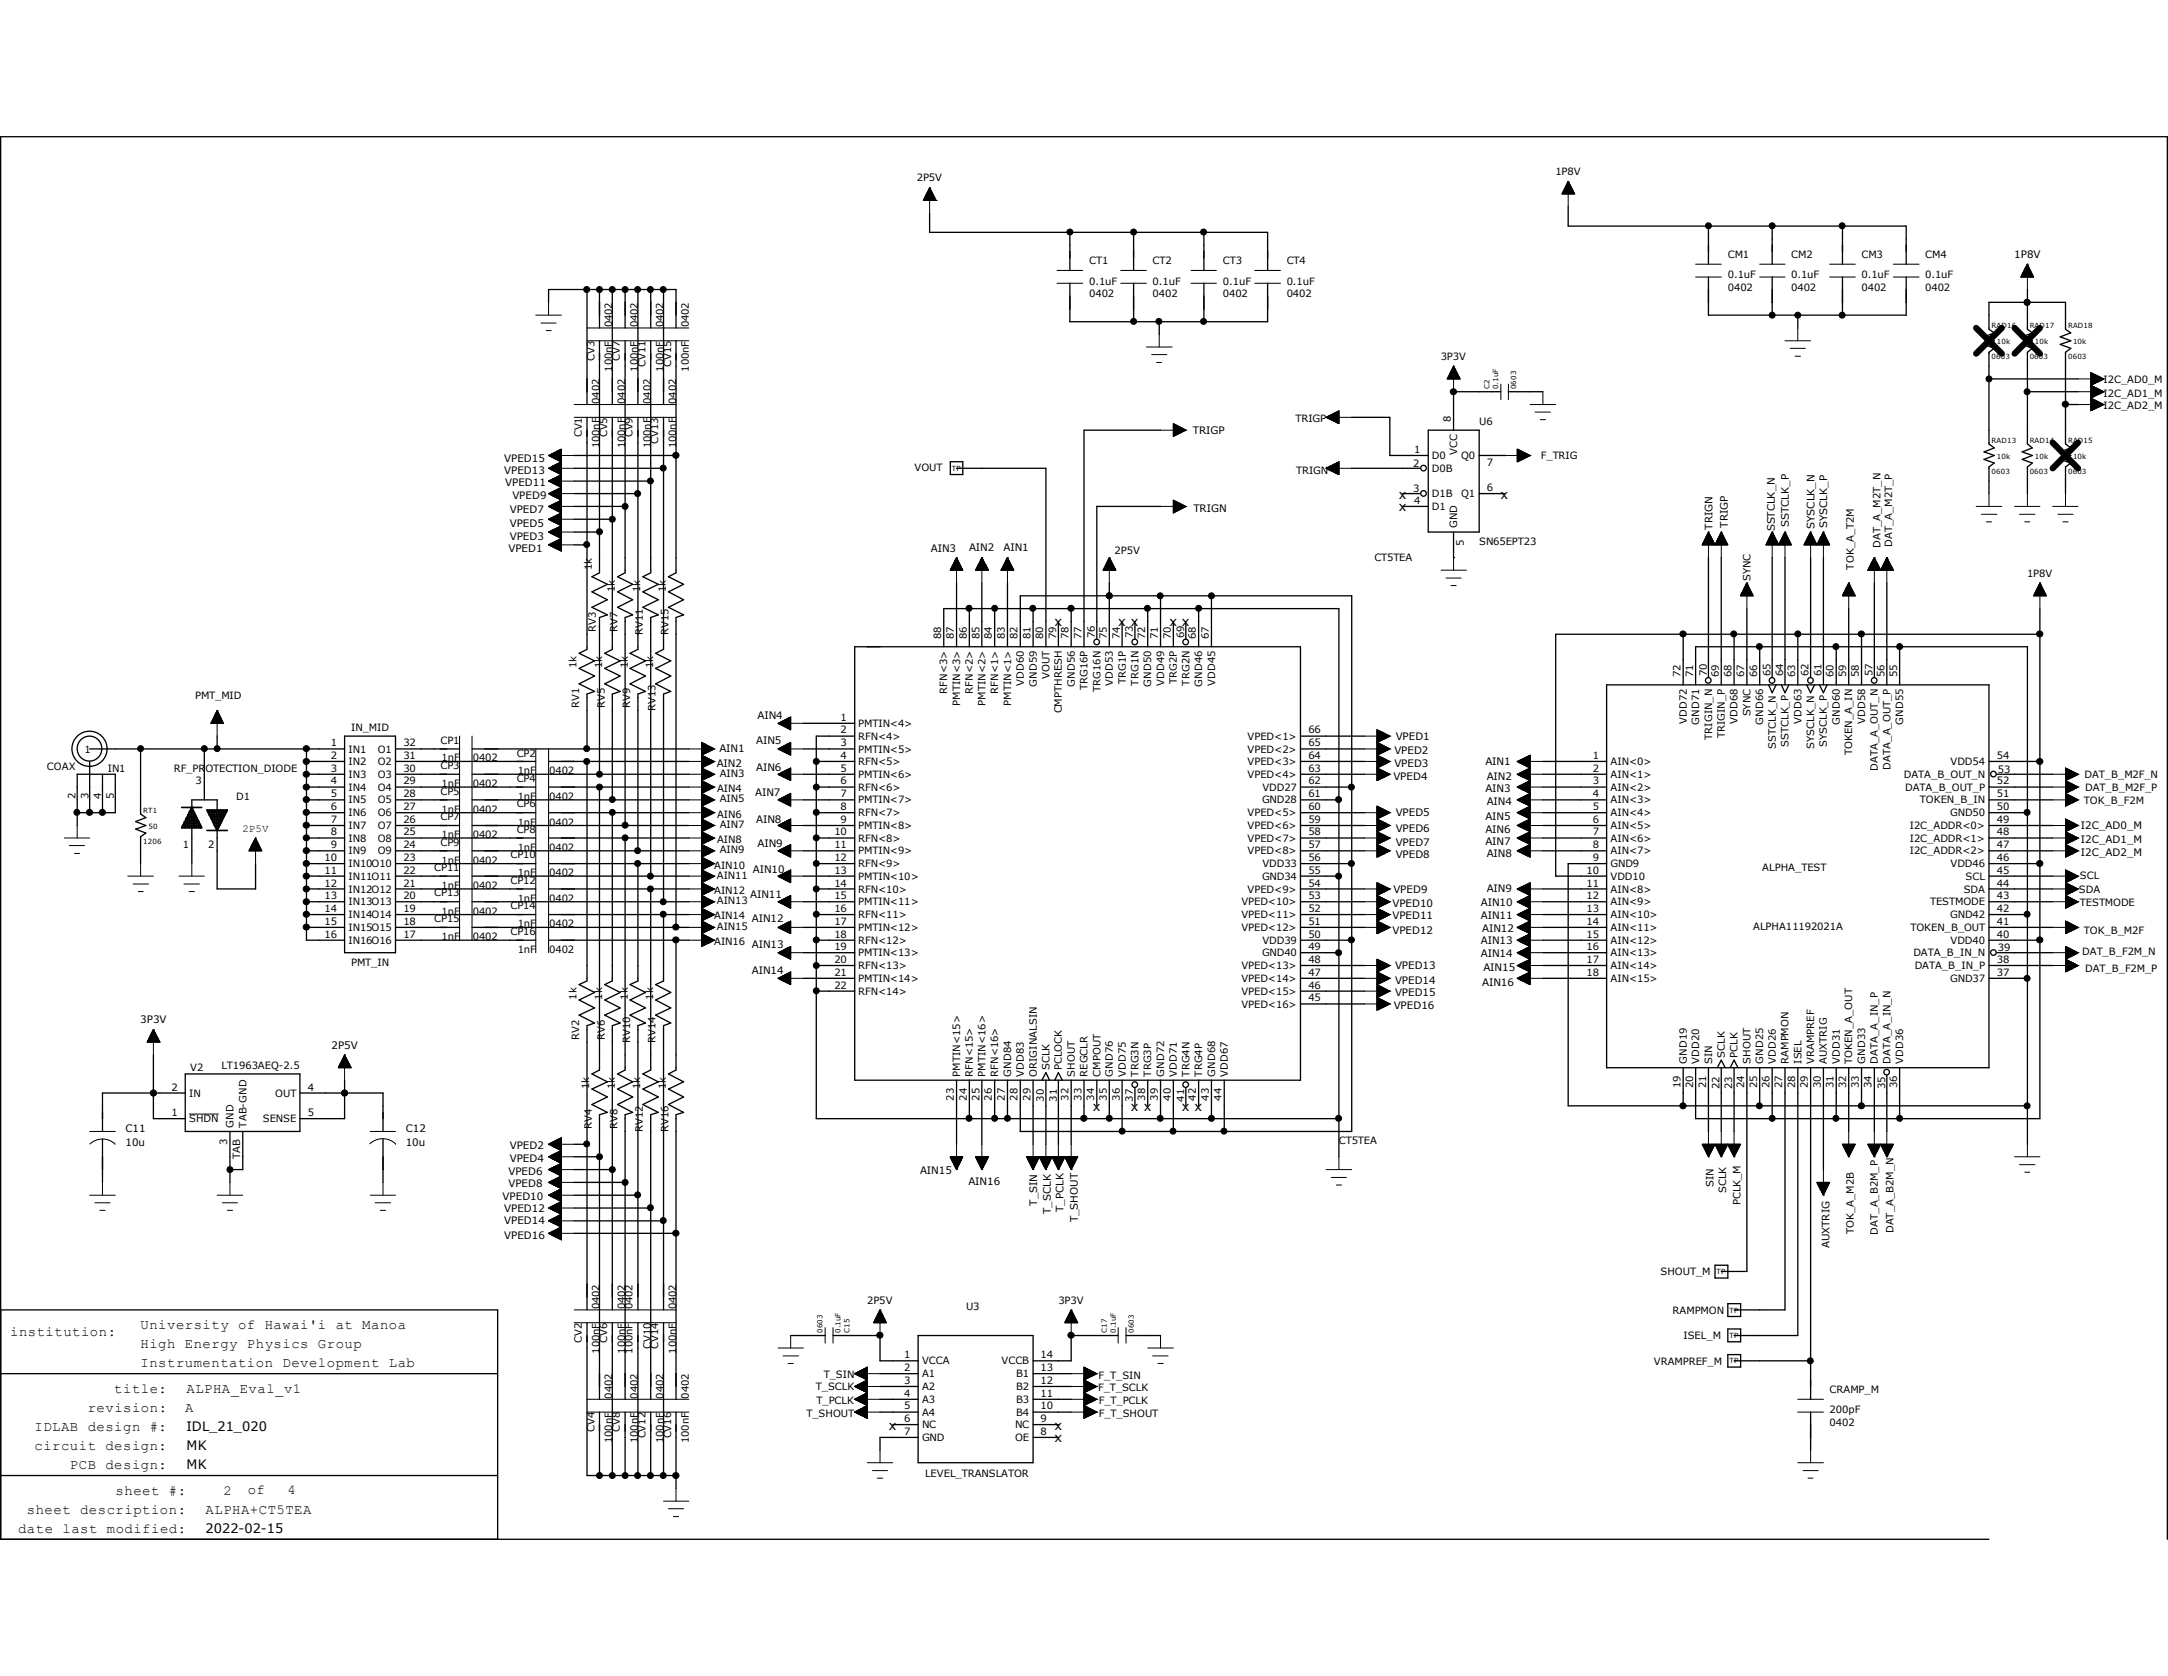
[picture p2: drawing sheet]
<svg xmlns="http://www.w3.org/2000/svg" width="279mm" height="216mm" viewBox="0 0 279 216" stroke-linecap="round" stroke-linejoin="round" font-family="sans-serif">
<defs><g id="words">
<g font-size="1.8">
<text x="1.3" y="172">institution:</text>
<text x="18.1" y="173.7">High Energy Physics Group</text>
<text x="18.1" y="171.2">University of Hawai'i at Manoa</text>
<text x="14.7" y="179.4">title:</text>
<text x="18.1" y="176.1">Instrumentation Development Lab</text>
<text x="24" y="179.4">ALPHA_Eval_v1</text>
<text x="4.4" y="184.4">IDLAB design #:</text>
<text x="11.3" y="181.9">revision:</text>
<text x="23.9" y="181.9">A</text>
<text x="4.4" y="186.8">circuit design:</text>
<text x="9" y="189.3">PCB design:</text>
<text x="2.3" y="197.5">date last modified:</text>
<text x="3.5" y="195">sheet description:</text>
<text x="14.9" y="192.6">sheet #:</text>
<text x="26.5" y="195">ALPHA+CT5TEA</text>
<text x="28.8" y="192.6">2</text>
<text x="31.9" y="192.5">of</text>
<text x="37" y="192.5">4</text>
</g>
<g font-size="1.7">
<text x="180.3" y="64.2">x</text>
<text x="180.3" y="65.9">x</text>
<text x="193.4" y="64.2">x</text>
<text x="135.9" y="80.7">x</text>
<text x="144.1" y="80.7">x</text>
<text x="145.8" y="80.7">x</text>
<text x="150.7" y="80.7">x</text>
<text x="152.3" y="80.7">x</text>
<text x="140.8" y="143.1">x</text>
<text x="145.8" y="143.1">x x</text>
<text x="152.3" y="143.1">x x</text>
<text x="24" y="184.4">IDL_21_020</text>
<text x="114.6" y="184.1">x</text>
<text x="135.9" y="185.8">x</text>
<text x="135.9" y="184.1">x</text>
<text x="24" y="186.8">MK</text>
<text x="24" y="189.3">MK</text>
<text x="26.5" y="197.5">2022-02-15</text>
</g>
<text font-size="1.4" x="31.2" y="107.1">2P5V</text>
<g font-size="1.3">
<text x="118.2" y="23.4">2P5V</text>
<text x="200.4" y="22.5">1P8V</text>
<text x="140.4" y="34">CT1</text>
<text x="148.5" y="34">CT2</text>
<text x="157.6" y="34">CT3</text>
<text x="165.8" y="34">CT4</text>
<text x="222.7" y="33.2">CM1</text>
<text x="222.7" y="35.8">0.1uF</text>
<text x="230.8" y="33.2">CM2</text>
<text x="230.8" y="35.8">0.1uF</text>
<text x="239.9" y="33.2">CM3</text>
<text x="239.9" y="35.8">0.1uF</text>
<text x="248.1" y="33.2">CM4</text>
<text x="248.1" y="35.8">0.1uF</text>
<text x="259.6" y="33.2">1P8V</text>
<text x="140.4" y="36.7">0.1uF</text>
<text x="140.4" y="38.3">0402</text>
<text x="148.5" y="36.7">0.1uF</text>
<text x="148.5" y="38.3">0402</text>
<text x="157.6" y="36.7">0.1uF</text>
<text x="157.6" y="38.3">0402</text>
<text x="165.8" y="36.7">0.1uF</text>
<text x="165.8" y="38.3">0402</text>
<text x="222.7" y="37.5">0402</text>
<text x="230.8" y="37.5">0402</text>
<text x="239.9" y="37.5">0402</text>
<text x="248.1" y="37.5">0402</text>
<text x="76.6" y="46.5" transform="rotate(-90 76.6 46.5)">CV3</text>
<text x="78.9" y="47.9" transform="rotate(-90 78.9 47.9)">100nF</text>
<text x="78.9" y="42.2" transform="rotate(-90 78.9 42.2)">0402</text>
<text x="79.9" y="46.5" transform="rotate(-90 79.9 46.5)">CV7</text>
<text x="82.2" y="47.9" transform="rotate(-90 82.2 47.9)">100nF</text>
<text x="82.2" y="42.2" transform="rotate(-90 82.2 42.2)">0402</text>
<text x="83.2" y="47.3" transform="rotate(-90 83.2 47.3)">CV11</text>
<text x="85.5" y="47.9" transform="rotate(-90 85.5 47.9)">100nF</text>
<text x="85.5" y="42.2" transform="rotate(-90 85.5 42.2)">0402</text>
<text x="86.5" y="47.3" transform="rotate(-90 86.5 47.3)">CV15</text>
<text x="88.8" y="47.9" transform="rotate(-90 88.8 47.9)">100nF</text>
<text x="88.8" y="42.2" transform="rotate(-90 88.8 42.2)">0402</text>
<text x="185.7" y="46.4">3P3V</text>
<text x="77.3" y="52" transform="rotate(-90 77.3 52)">0402</text>
<text x="80.6" y="52" transform="rotate(-90 80.6 52)">0402</text>
<text x="83.9" y="52" transform="rotate(-90 83.9 52)">0402</text>
<text x="87.1" y="52" transform="rotate(-90 87.1 52)">0402</text>
<text x="271.1" y="49.3">I2C_AD0_M</text>
<text x="271.1" y="51.1">I2C_AD1_M</text>
<text x="271.1" y="52.7">I2C_AD2_M</text>
<text x="65" y="59.5">VPED15</text>
<text x="75" y="56.3" transform="rotate(-90 75 56.3)">CV1</text>
<text x="77.3" y="57.7" transform="rotate(-90 77.3 57.7)">100nF</text>
<text x="78.2" y="56.3" transform="rotate(-90 78.2 56.3)">CV5</text>
<text x="80.6" y="57.7" transform="rotate(-90 80.6 57.7)">100nF</text>
<text x="81.5" y="56.3" transform="rotate(-90 81.5 56.3)">CV9</text>
<text x="83.9" y="57.7" transform="rotate(-90 83.9 57.7)">100nF</text>
<text x="84.8" y="57.2" transform="rotate(-90 84.8 57.2)">CV13</text>
<text x="87.1" y="57.7" transform="rotate(-90 87.1 57.7)">100nF</text>
<text x="153.7" y="55.9">TRIGP</text>
<text x="167" y="54.4">TRIGP</text>
<text x="182.2" y="58.3">1</text>
<text x="184.5" y="59.1">D0</text>
<text x="187" y="54.4" transform="rotate(-90 187 54.4)">8</text>
<text x="187.8" y="58.5" transform="rotate(-90 187.8 58.5)">VCC</text>
<text x="188.3" y="59.1">Q0</text>
<text x="190.6" y="54.7">U6</text>
<text x="191.6" y="60">7</text>
<text x="198.6" y="59.2">F_TRIG</text>
<text x="65" y="61">VPED13</text>
<text x="65.1" y="62.6">VPED11</text>
<text x="66" y="64.3">VPED9</text>
<text x="117.9" y="60.6">VOUT</text>
<text x="153.8" y="65.9">TRIGN</text>
<text x="167" y="61">TRIGN</text>
<text x="182.1" y="60.1">2</text>
<text x="182.1" y="63.4">3</text>
<text x="182.2" y="64.9">4</text>
<text x="184.5" y="60.8">D0B</text>
<text x="184.5" y="64.1">D1B</text>
<text x="184.5" y="65.7">D1</text>
<text x="188.3" y="64.1">Q1</text>
<text x="191.6" y="63.3">6</text>
<text x="65.5" y="71.2">VPED1</text>
<text x="65.7" y="69.5">VPED3</text>
<text x="65.7" y="67.9">VPED5</text>
<text x="65.7" y="66.1">VPED7</text>
<text x="120" y="71.2">AIN3</text>
<text x="124.9" y="71">AIN2</text>
<text x="129.3" y="71">AIN1</text>
<text x="143.6" y="71.3">2P5V</text>
<text x="187.8" y="68" transform="rotate(-90 187.8 68)">GND</text>
<text x="188.6" y="70.3" transform="rotate(-90 188.6 70.3)">5</text>
<text x="190.6" y="70.1">SN65EPT23</text>
<text x="220.7" y="68.2" transform="rotate(-90 220.7 68.2)">TRIGN</text>
<text x="222.7" y="68" transform="rotate(-90 222.7 68)">TRIGP</text>
<text x="228.7" y="68.5" transform="rotate(-90 228.7 68.5)">SSTCLK_N</text>
<text x="230.5" y="67.9" transform="rotate(-90 230.5 67.9)">SSTCLK_P</text>
<text x="233.8" y="68.1" transform="rotate(-90 233.8 68.1)">SYSCLK_N</text>
<text x="235.5" y="68" transform="rotate(-90 235.5 68)">SYSCLK_P</text>
<text x="242.4" y="70.6" transform="rotate(-90 242.4 70.6)">DAT_A_M2T_N</text>
<text x="243.8" y="70.5" transform="rotate(-90 243.8 70.5)">DAT_A_M2T_P</text>
<text x="76.3" y="73.5" transform="rotate(-90 76.3 73.5)">1k</text>
<text x="79.2" y="76.2" transform="rotate(-90 79.2 76.2)">1k</text>
<text x="82.5" y="76.2" transform="rotate(-90 82.5 76.2)">1k</text>
<text x="85.8" y="76.2" transform="rotate(-90 85.8 76.2)">1k</text>
<text x="177.1" y="72.3">CT5TEA</text>
<text x="225.6" y="74.9" transform="rotate(-90 225.6 74.9)">SYNC</text>
<text x="238.9" y="73.4" transform="rotate(-90 238.9 73.4)">TOK_A_T2M</text>
<text x="261.2" y="74.3">1P8V</text>
<text x="76.8" y="81.4" transform="rotate(-90 76.8 81.4)">RV3</text>
<text x="79.6" y="81.4" transform="rotate(-90 79.6 81.4)">RV7</text>
<text x="82.8" y="81.7" transform="rotate(-90 82.8 81.7)">RV11</text>
<text x="86.1" y="81.7" transform="rotate(-90 86.1 81.7)">RV15</text>
<text x="121.3" y="82.3" transform="rotate(-90 121.3 82.3)">88</text>
<text x="122.9" y="82.3" transform="rotate(-90 122.9 82.3)">87</text>
<text x="124.6" y="82.3" transform="rotate(-90 124.6 82.3)">86</text>
<text x="126.2" y="82.3" transform="rotate(-90 126.2 82.3)">85</text>
<text x="127.8" y="82.3" transform="rotate(-90 127.8 82.3)">84</text>
<text x="129.5" y="82.3" transform="rotate(-90 129.5 82.3)">83</text>
<text x="131.1" y="82.3" transform="rotate(-90 131.1 82.3)">82</text>
<text x="132.8" y="82.3" transform="rotate(-90 132.8 82.3)">81</text>
<text x="134.4" y="82.3" transform="rotate(-90 134.4 82.3)">80</text>
<text x="136.1" y="82.3" transform="rotate(-90 136.1 82.3)">79</text>
<text x="137.7" y="82.3" transform="rotate(-90 137.7 82.3)">78</text>
<text x="139.4" y="82.3" transform="rotate(-90 139.4 82.3)">77</text>
<text x="141.1" y="82.2" transform="rotate(-90 141.1 82.2)">76</text>
<text x="142.7" y="82.3" transform="rotate(-90 142.7 82.3)">75</text>
<text x="144.3" y="82.3" transform="rotate(-90 144.3 82.3)">74</text>
<text x="146" y="82.2" transform="rotate(-90 146 82.2)">73</text>
<text x="147.6" y="82.3" transform="rotate(-90 147.6 82.3)">72</text>
<text x="149.2" y="82.3" transform="rotate(-90 149.2 82.3)">71</text>
<text x="150.9" y="82.3" transform="rotate(-90 150.9 82.3)">70</text>
<text x="152.6" y="82.2" transform="rotate(-90 152.6 82.2)">69</text>
<text x="154.1" y="82.3" transform="rotate(-90 154.1 82.3)">68</text>
<text x="155.8" y="82.3" transform="rotate(-90 155.8 82.3)">67</text>
<text x="74.3" y="86.1" transform="rotate(-90 74.3 86.1)">1k</text>
<text x="77.6" y="86.1" transform="rotate(-90 77.6 86.1)">1k</text>
<text x="80.9" y="86.1" transform="rotate(-90 80.9 86.1)">1k</text>
<text x="84.2" y="86.1" transform="rotate(-90 84.2 86.1)">1k</text>
<text x="122.1" y="89.4" transform="rotate(-90 122.1 89.4)">RFN&lt;3&gt;</text>
<text x="125.4" y="89.4" transform="rotate(-90 125.4 89.4)">RFN&lt;2&gt;</text>
<text x="128.6" y="89.4" transform="rotate(-90 128.6 89.4)">RFN&lt;1&gt;</text>
<text x="131.9" y="88.4" transform="rotate(-90 131.9 88.4)">VDD60</text>
<text x="133.6" y="88.4" transform="rotate(-90 133.6 88.4)">GND59</text>
<text x="135.3" y="87.5" transform="rotate(-90 135.3 87.5)">VOUT</text>
<text x="138.5" y="88.4" transform="rotate(-90 138.5 88.4)">GND56</text>
<text x="140.2" y="88.9" transform="rotate(-90 140.2 88.9)">TRG16P</text>
<text x="141.8" y="89.1" transform="rotate(-90 141.8 89.1)">TRG16N</text>
<text x="143.4" y="88.4" transform="rotate(-90 143.4 88.4)">VDD53</text>
<text x="145.1" y="88.1" transform="rotate(-90 145.1 88.1)">TRG1P</text>
<text x="146.7" y="88.3" transform="rotate(-90 146.7 88.3)">TRG1N</text>
<text x="148.4" y="88.4" transform="rotate(-90 148.4 88.4)">GND50</text>
<text x="150" y="88.4" transform="rotate(-90 150 88.4)">VDD49</text>
<text x="151.7" y="88.1" transform="rotate(-90 151.7 88.1)">TRG2P</text>
<text x="153.3" y="88.3" transform="rotate(-90 153.3 88.3)">TRG2N</text>
<text x="154.9" y="88.4" transform="rotate(-90 154.9 88.4)">GND46</text>
<text x="156.6" y="88.4" transform="rotate(-90 156.6 88.4)">VDD45</text>
<text x="216.6" y="87.3" transform="rotate(-90 216.6 87.3)">72</text>
<text x="218.2" y="87.3" transform="rotate(-90 218.2 87.3)">71</text>
<text x="220" y="87.1" transform="rotate(-90 220 87.1)">70</text>
<text x="221.5" y="87.3" transform="rotate(-90 221.5 87.3)">69</text>
<text x="223.1" y="87.3" transform="rotate(-90 223.1 87.3)">68</text>
<text x="224.8" y="87.3" transform="rotate(-90 224.8 87.3)">67</text>
<text x="226.4" y="87.3" transform="rotate(-90 226.4 87.3)">66</text>
<text x="228.2" y="87.1" transform="rotate(-90 228.2 87.1)">65</text>
<text x="229.8" y="87.1" transform="rotate(-90 229.8 87.1)">64</text>
<text x="231.3" y="87.3" transform="rotate(-90 231.3 87.3)">63</text>
<text x="233.1" y="87.1" transform="rotate(-90 233.1 87.1)">62</text>
<text x="234.7" y="87.1" transform="rotate(-90 234.7 87.1)">61</text>
<text x="236.3" y="87.3" transform="rotate(-90 236.3 87.3)">60</text>
<text x="237.9" y="87.3" transform="rotate(-90 237.9 87.3)">59</text>
<text x="239.6" y="87.3" transform="rotate(-90 239.6 87.3)">58</text>
<text x="241.3" y="87.1" transform="rotate(-90 241.3 87.1)">57</text>
<text x="242.9" y="87.3" transform="rotate(-90 242.9 87.3)">56</text>
<text x="244.5" y="87.3" transform="rotate(-90 244.5 87.3)">55</text>
<text x="25.1" y="90">PMT_MID</text>
<text x="45.3" y="94.1">IN_MID</text>
<text x="56.8" y="95.8">CP1</text>
<text x="74.6" y="91.2" transform="rotate(-90 74.6 91.2)">RV1</text>
<text x="77.9" y="91.2" transform="rotate(-90 77.9 91.2)">RV5</text>
<text x="81.2" y="91.2" transform="rotate(-90 81.2 91.2)">RV9</text>
<text x="84.5" y="91.6" transform="rotate(-90 84.5 91.6)">RV13</text>
<text x="97.5" y="95.8">AIN5</text>
<text x="97.6" y="92.7">AIN4</text>
<text x="108.3" y="92.8">1</text>
<text x="108.3" y="94.5">2</text>
<text x="110.6" y="93.6">PMTIN&lt;4&gt;</text>
<text x="110.6" y="95.3">RFN&lt;4&gt;</text>
<text x="123.7" y="90.9" transform="rotate(-90 123.7 90.9)">PMTIN&lt;3&gt;</text>
<text x="127" y="90.9" transform="rotate(-90 127 90.9)">PMTIN&lt;2&gt;</text>
<text x="130.3" y="90.9" transform="rotate(-90 130.3 90.9)">PMTIN&lt;1&gt;</text>
<text x="136.9" y="91.9" transform="rotate(-90 136.9 91.9)">CMPTHRESH</text>
<text x="160.8" y="95.3">VPED&lt;1&gt;</text>
<text x="168.6" y="94.5">66</text>
<text x="179.9" y="95.3">VPED1</text>
<text x="217.4" y="93.3" transform="rotate(-90 217.4 93.3)">VDD72</text>
<text x="219" y="93.3" transform="rotate(-90 219 93.3)">GND71</text>
<text x="220.6" y="95.3" transform="rotate(-90 220.6 95.3)">TRIGIN_N</text>
<text x="222.3" y="95.1" transform="rotate(-90 222.3 95.1)">TRIGIN_P</text>
<text x="223.9" y="93.3" transform="rotate(-90 223.9 93.3)">VDD68</text>
<text x="225.6" y="92.3" transform="rotate(-90 225.6 92.3)">SYNC</text>
<text x="227.2" y="93.3" transform="rotate(-90 227.2 93.3)">GND66</text>
<text x="232.1" y="93.3" transform="rotate(-90 232.1 93.3)">VDD63</text>
<text x="237.1" y="93.3" transform="rotate(-90 237.1 93.3)">GND60</text>
<text x="240.4" y="93.3" transform="rotate(-90 240.4 93.3)">VDD58</text>
<text x="245.3" y="93.3" transform="rotate(-90 245.3 93.3)">GND55</text>
<text x="6.1" y="99.2">COAX</text>
<text x="10.9" y="96.9">1</text>
<text x="13.9" y="99.4">IN1</text>
<text x="22.4" y="99.4">RF_PROTECTION_DIODE</text>
<text x="25.2" y="101">3</text>
<text x="42.6" y="96.1">1</text>
<text x="42.6" y="97.7">2</text>
<text x="42.6" y="99.4">3</text>
<text x="42.6" y="101">4</text>
<text x="44.9" y="96.9">IN1</text>
<text x="44.9" y="98.6">IN2</text>
<text x="44.9" y="100.2">IN3</text>
<text x="44.9" y="101.9">IN4</text>
<text x="48.7" y="96.9">O1</text>
<text x="48.7" y="98.6">O2</text>
<text x="48.7" y="100.2">O3</text>
<text x="48.7" y="101.9">O4</text>
<text x="52" y="96.1">32</text>
<text x="52" y="97.7">31</text>
<text x="52" y="99.4">30</text>
<text x="52" y="101">29</text>
<text x="56.8" y="99.1">CP3</text>
<text x="56.9" y="98.1">1nF</text>
<text x="56.9" y="101.4">1nF</text>
<text x="60.9" y="98.1">0402</text>
<text x="60.9" y="101.4">0402</text>
<text x="66.6" y="97.5">CP2</text>
<text x="66.6" y="100.7">CP4</text>
<text x="66.7" y="99.7">1nF</text>
<text x="70.8" y="99.7">0402</text>
<text x="92.4" y="98.8">AIN2</text>
<text x="92.7" y="96.8">AIN1</text>
<text x="92.8" y="100.1">AIN3</text>
<text x="97.5" y="99.3">AIN6</text>
<text x="108.3" y="96.1">3</text>
<text x="108.3" y="97.7">4</text>
<text x="108.3" y="99.4">5</text>
<text x="108.3" y="101">6</text>
<text x="110.6" y="96.9">PMTIN&lt;5&gt;</text>
<text x="110.6" y="98.6">RFN&lt;5&gt;</text>
<text x="110.6" y="100.2">PMTIN&lt;6&gt;</text>
<text x="110.6" y="101.9">RFN&lt;6&gt;</text>
<text x="160.8" y="96.9">VPED&lt;2&gt;</text>
<text x="160.8" y="98.6">VPED&lt;3&gt;</text>
<text x="160.8" y="100.2">VPED&lt;4&gt;</text>
<text x="162.7" y="101.9">VDD27</text>
<text x="168.6" y="96.1">65</text>
<text x="168.6" y="97.7">64</text>
<text x="168.6" y="99.4">63</text>
<text x="168.6" y="101">62</text>
<text x="179.6" y="100.5">VPED4</text>
<text x="179.7" y="97.1">VPED2</text>
<text x="179.7" y="98.8">VPED3</text>
<text x="191.4" y="98.6">AIN1</text>
<text x="191.6" y="100.4">AIN2</text>
<text x="205.3" y="97.7">1</text>
<text x="205.3" y="99.4">2</text>
<text x="205.3" y="101">3</text>
<text x="207.6" y="98.6">AIN&lt;0&gt;</text>
<text x="207.6" y="100.2">AIN&lt;1&gt;</text>
<text x="207.6" y="101.9">AIN&lt;2&gt;</text>
<text x="228.8" y="96.4" transform="rotate(-90 228.8 96.4)">SSTCLK_N</text>
<text x="230.5" y="96.2" transform="rotate(-90 230.5 96.2)">SSTCLK_P</text>
<text x="233.8" y="96.4" transform="rotate(-90 233.8 96.4)">SYSCLK_N</text>
<text x="235.5" y="96.2" transform="rotate(-90 235.5 96.2)">SYSCLK_P</text>
<text x="238.7" y="97.2" transform="rotate(-90 238.7 97.2)">TOKEN_A_IN</text>
<text x="242" y="99.4" transform="rotate(-90 242 99.4)">DATA_A_OUT_N</text>
<text x="243.6" y="99.1" transform="rotate(-90 243.6 99.1)">DATA_A_OUT_P</text>
<text x="245.4" y="100.2">DATA_B_OUT_N</text>
<text x="245.5" y="101.9">DATA_B_OUT_P</text>
<text x="251.4" y="98.6">VDD54</text>
<text x="257.3" y="97.7">54</text>
<text x="257.3" y="101">52</text>
<text x="257.5" y="99.5">53</text>
<text x="268.6" y="100.2">DAT_B_M2F_N</text>
<text x="268.7" y="101.9">DAT_B_M2F_P</text>
<text x="9.7" y="102.9" transform="rotate(-90 9.7 102.9)">2</text>
<text x="11.4" y="102.9" transform="rotate(-90 11.4 102.9)">3</text>
<text x="13" y="102.9" transform="rotate(-90 13 102.9)">4</text>
<text x="14.7" y="102.9" transform="rotate(-90 14.7 102.9)">5</text>
<text x="30.4" y="103">D1</text>
<text x="42.6" y="102.7">5</text>
<text x="42.6" y="104.4">6</text>
<text x="42.6" y="106">7</text>
<text x="42.6" y="107.6">8</text>
<text x="44.9" y="103.5">IN5</text>
<text x="44.9" y="105.2">IN6</text>
<text x="44.9" y="106.8">IN7</text>
<text x="48.7" y="103.5">O5</text>
<text x="48.7" y="105.2">O6</text>
<text x="48.7" y="106.8">O7</text>
<text x="52" y="102.7">28</text>
<text x="52" y="104.4">27</text>
<text x="52" y="106">26</text>
<text x="52" y="107.6">25</text>
<text x="56.8" y="102.4">CP5</text>
<text x="56.8" y="105.7">CP7</text>
<text x="56.9" y="104.7">1nF</text>
<text x="56.9" y="107.9">1nF</text>
<text x="60.9" y="104.7">0402</text>
<text x="60.9" y="107.9">0402</text>
<text x="66.6" y="104">CP6</text>
<text x="66.6" y="107.3">CP8</text>
<text x="66.7" y="103">1nF</text>
<text x="66.7" y="106.3">1nF</text>
<text x="70.8" y="103">0402</text>
<text x="70.8" y="106.3">0402</text>
<text x="92.4" y="102.1">AIN4</text>
<text x="92.4" y="105.3">AIN6</text>
<text x="92.8" y="103.3">AIN5</text>
<text x="92.8" y="106.6">AIN7</text>
<text x="97.3" y="102.5">AIN7</text>
<text x="97.5" y="106">AIN8</text>
<text x="107.5" y="107.6">10</text>
<text x="108.3" y="102.7">7</text>
<text x="108.3" y="104.4">8</text>
<text x="108.3" y="106">9</text>
<text x="110.6" y="103.5">PMTIN&lt;7&gt;</text>
<text x="110.6" y="105.2">RFN&lt;7&gt;</text>
<text x="110.6" y="106.8">PMTIN&lt;8&gt;</text>
<text x="160.8" y="105.2">VPED&lt;5&gt;</text>
<text x="160.8" y="106.8">VPED&lt;6&gt;</text>
<text x="162.6" y="103.5">GND28</text>
<text x="168.6" y="102.7">61</text>
<text x="168.6" y="104.4">60</text>
<text x="168.6" y="106">59</text>
<text x="168.6" y="107.6">58</text>
<text x="179.9" y="105.2">VPED5</text>
<text x="179.9" y="107.1">VPED6</text>
<text x="191.4" y="102.1">AIN3</text>
<text x="191.4" y="105.7">AIN5</text>
<text x="191.4" y="107.3">AIN6</text>
<text x="191.6" y="103.7">AIN4</text>
<text x="205.3" y="102.7">4</text>
<text x="205.3" y="104.4">5</text>
<text x="205.3" y="106">6</text>
<text x="205.3" y="107.6">7</text>
<text x="207.6" y="103.5">AIN&lt;3&gt;</text>
<text x="207.6" y="105.2">AIN&lt;4&gt;</text>
<text x="207.6" y="106.8">AIN&lt;5&gt;</text>
<text x="246.1" y="106.8">I2C_ADDR&lt;0&gt;</text>
<text x="247.4" y="103.5">TOKEN_B_IN</text>
<text x="251.3" y="105.2">GND50</text>
<text x="257.3" y="102.7">51</text>
<text x="257.3" y="104.4">50</text>
<text x="257.3" y="106">49</text>
<text x="257.3" y="107.6">48</text>
<text x="268.2" y="106.8">I2C_AD0_M</text>
<text x="268.6" y="103.5">TOK_B_F2M</text>
<text x="23.6" y="109.3">1</text>
<text x="26.8" y="109.3">2</text>
<text x="41.8" y="110.9">10</text>
<text x="41.8" y="112.6">11</text>
<text x="42.6" y="109.3">9</text>
<text x="44.9" y="108.4">IN8</text>
<text x="44.9" y="110.1">IN9</text>
<text x="44.9" y="111.7">IN10O10</text>
<text x="44.9" y="113.3">IN11O11</text>
<text x="48.7" y="108.4">O8</text>
<text x="48.7" y="110.1">O9</text>
<text x="52" y="109.3">24</text>
<text x="52" y="110.9">23</text>
<text x="52" y="112.6">22</text>
<text x="56" y="112.2">CP11</text>
<text x="56.8" y="108.9">CP9</text>
<text x="56.9" y="111.3">1nF</text>
<text x="60.9" y="111.3">0402</text>
<text x="65.8" y="110.6">CP10</text>
<text x="65.8" y="113.8">CP12</text>
<text x="66.7" y="109.6">1nF</text>
<text x="66.7" y="112.9">1nF</text>
<text x="70.8" y="109.6">0402</text>
<text x="70.8" y="112.9">0402</text>
<text x="92" y="111.9">AIN10</text>
<text x="92.4" y="113.2">AIN11</text>
<text x="92.4" y="108.6">AIN8</text>
<text x="92.8" y="109.9">AIN9</text>
<text x="97" y="112.4">AIN10</text>
<text x="97.6" y="109.1">AIN9</text>
<text x="107.5" y="109.3">11</text>
<text x="107.5" y="110.9">12</text>
<text x="107.5" y="112.6">13</text>
<text x="110.6" y="108.4">RFN&lt;8&gt;</text>
<text x="110.6" y="110.1">PMTIN&lt;9&gt;</text>
<text x="110.6" y="111.7">RFN&lt;9&gt;</text>
<text x="110.6" y="113.3">PMTIN&lt;10&gt;</text>
<text x="160.8" y="108.4">VPED&lt;7&gt;</text>
<text x="160.8" y="110.1">VPED&lt;8&gt;</text>
<text x="162.6" y="113.3">GND34</text>
<text x="162.7" y="111.7">VDD33</text>
<text x="168.6" y="109.3">57</text>
<text x="168.6" y="110.9">56</text>
<text x="168.6" y="112.6">55</text>
<text x="179.9" y="108.9">VPED7</text>
<text x="179.9" y="110.6">VPED8</text>
<text x="191.4" y="108.8">AIN7</text>
<text x="191.6" y="110.4">AIN8</text>
<text x="204.5" y="112.6">10</text>
<text x="205.3" y="109.3">8</text>
<text x="205.3" y="110.9">9</text>
<text x="207.6" y="108.4">AIN&lt;6&gt;</text>
<text x="207.6" y="110.1">AIN&lt;7&gt;</text>
<text x="207.6" y="111.7">GND9</text>
<text x="207.6" y="113.3">VDD10</text>
<text x="227.1" y="112.2">ALPHA_TEST</text>
<text x="246.1" y="108.4">I2C_ADDR&lt;1&gt;</text>
<text x="246.1" y="110.1">I2C_ADDR&lt;2&gt;</text>
<text x="251.4" y="111.7">VDD46</text>
<text x="253.3" y="113.3">SCL</text>
<text x="257.3" y="109.3">47</text>
<text x="257.3" y="110.9">46</text>
<text x="257.3" y="112.6">45</text>
<text x="268.1" y="113.2">SCL</text>
<text x="268.2" y="108.6">I2C_AD1_M</text>
<text x="268.2" y="110.3">I2C_AD2_M</text>
<text x="41.8" y="114.2">12</text>
<text x="41.8" y="115.9">13</text>
<text x="41.8" y="117.5">14</text>
<text x="41.8" y="119.1">15</text>
<text x="44.9" y="115">IN12O12</text>
<text x="44.9" y="116.6">IN13O13</text>
<text x="44.9" y="118.3">IN14O14</text>
<text x="44.9" y="119.9">IN15O15</text>
<text x="52" y="114.2">21</text>
<text x="52" y="115.9">20</text>
<text x="52" y="117.5">19</text>
<text x="52" y="119.1">18</text>
<text x="56" y="115.5">CP13</text>
<text x="56" y="118.8">CP15</text>
<text x="56.9" y="114.5">1nF</text>
<text x="56.9" y="117.8">1nF</text>
<text x="60.9" y="114.5">0402</text>
<text x="60.9" y="117.8">0402</text>
<text x="65.8" y="117.1">CP14</text>
<text x="66.7" y="116.2">1nF</text>
<text x="66.7" y="119.5">1nF</text>
<text x="70.8" y="116.2">0402</text>
<text x="70.8" y="119.5">0402</text>
<text x="92" y="115.2">AIN12</text>
<text x="92" y="118.4">AIN14</text>
<text x="92.4" y="116.5">AIN13</text>
<text x="92.4" y="119.8">AIN15</text>
<text x="96.7" y="115.7">AIN11</text>
<text x="96.9" y="118.8">AIN12</text>
<text x="107.5" y="114.2">14</text>
<text x="107.5" y="115.9">15</text>
<text x="107.5" y="117.5">16</text>
<text x="107.5" y="119.1">17</text>
<text x="110.6" y="115">RFN&lt;10&gt;</text>
<text x="110.6" y="116.6">PMTIN&lt;11&gt;</text>
<text x="110.6" y="118.3">RFN&lt;11&gt;</text>
<text x="110.6" y="119.9">PMTIN&lt;12&gt;</text>
<text x="160" y="116.6">VPED&lt;10&gt;</text>
<text x="160" y="118.3">VPED&lt;11&gt;</text>
<text x="160" y="119.9">VPED&lt;12&gt;</text>
<text x="160.8" y="115">VPED&lt;9&gt;</text>
<text x="168.6" y="114.2">54</text>
<text x="168.6" y="115.9">53</text>
<text x="168.6" y="117.5">52</text>
<text x="168.6" y="119.1">51</text>
<text x="179.5" y="116.8">VPED10</text>
<text x="179.5" y="118.4">VPED11</text>
<text x="179.6" y="115">VPED9</text>
<text x="190.8" y="116.7">AIN10</text>
<text x="190.8" y="118.4">AIN11</text>
<text x="191.6" y="114.9">AIN9</text>
<text x="204.5" y="114.2">11</text>
<text x="204.5" y="115.9">12</text>
<text x="204.5" y="117.5">13</text>
<text x="204.5" y="119.1">14</text>
<text x="207.6" y="115">AIN&lt;8&gt;</text>
<text x="207.6" y="116.6">AIN&lt;9&gt;</text>
<text x="207.6" y="118.3">AIN&lt;10&gt;</text>
<text x="207.6" y="119.9">AIN&lt;11&gt;</text>
<text x="225.9" y="119.8">ALPHA11192021A</text>
<text x="246.2" y="119.9">TOKEN_B_OUT</text>
<text x="248.8" y="116.6">TESTMODE</text>
<text x="251.3" y="118.3">GND42</text>
<text x="253.1" y="115">SDA</text>
<text x="257.3" y="114.2">44</text>
<text x="257.3" y="115.9">43</text>
<text x="257.3" y="117.5">42</text>
<text x="257.3" y="119.1">41</text>
<text x="267.9" y="115">SDA</text>
<text x="268.1" y="116.7">TESTMODE</text>
<text x="41.8" y="120.8">16</text>
<text x="44.9" y="121.6">IN16O16</text>
<text x="45.3" y="124.4">PMT_IN</text>
<text x="52" y="120.8">17</text>
<text x="56.9" y="121.1">1nF</text>
<text x="60.9" y="121.1">0402</text>
<text x="65.8" y="120.4">CP16</text>
<text x="66.7" y="122.7">1nF</text>
<text x="70.8" y="122.7">0402</text>
<text x="92" y="121.8">AIN16</text>
<text x="96.9" y="122.1">AIN13</text>
<text x="96.9" y="125.5">AIN14</text>
<text x="107.5" y="120.8">18</text>
<text x="107.5" y="122.4">19</text>
<text x="107.5" y="124">20</text>
<text x="107.5" y="125.7">21</text>
<text x="110.6" y="121.6">RFN&lt;12&gt;</text>
<text x="110.6" y="123.2">PMTIN&lt;13&gt;</text>
<text x="110.6" y="124.8">RFN&lt;13&gt;</text>
<text x="160" y="124.8">VPED&lt;13&gt;</text>
<text x="162.6" y="123.2">GND40</text>
<text x="162.7" y="121.6">VDD39</text>
<text x="168.6" y="120.8">50</text>
<text x="168.6" y="122.4">49</text>
<text x="168.6" y="124">48</text>
<text x="168.6" y="125.7">47</text>
<text x="179.5" y="120.3">VPED12</text>
<text x="179.8" y="124.9">VPED13</text>
<text x="190.8" y="121.6">AIN13</text>
<text x="190.8" y="123.2">AIN14</text>
<text x="191" y="120.1">AIN12</text>
<text x="191.2" y="125.1">AIN15</text>
<text x="204.5" y="120.8">15</text>
<text x="204.5" y="122.4">16</text>
<text x="204.5" y="124">17</text>
<text x="204.5" y="125.7">18</text>
<text x="207.6" y="121.6">AIN&lt;12&gt;</text>
<text x="207.6" y="123.2">AIN&lt;13&gt;</text>
<text x="207.6" y="124.8">AIN&lt;14&gt;</text>
<text x="246.6" y="123.2">DATA_B_IN_N</text>
<text x="246.8" y="124.8">DATA_B_IN_P</text>
<text x="251.4" y="121.6">VDD40</text>
<text x="257.3" y="120.8">40</text>
<text x="257.3" y="124">38</text>
<text x="257.3" y="125.7">37</text>
<text x="257.5" y="122.5">39</text>
<text x="268.4" y="123.1">DAT_B_F2M_N</text>
<text x="268.6" y="120.3">TOK_B_M2F</text>
<text x="268.7" y="125.2">DAT_B_F2M_P</text>
<text x="18.1" y="131.8">3P3V</text>
<text x="74.3" y="128.8" transform="rotate(-90 74.3 128.8)">1k</text>
<text x="77.6" y="128.8" transform="rotate(-90 77.6 128.8)">1k</text>
<text x="80.9" y="128.8" transform="rotate(-90 80.9 128.8)">1k</text>
<text x="84.2" y="128.8" transform="rotate(-90 84.2 128.8)">1k</text>
<text x="107.5" y="127.3">22</text>
<text x="110.6" y="126.5">PMTIN&lt;14&gt;</text>
<text x="110.6" y="128.1">RFN&lt;14&gt;</text>
<text x="160" y="126.5">VPED&lt;14&gt;</text>
<text x="160" y="128.1">VPED&lt;15&gt;</text>
<text x="160" y="129.8">VPED&lt;16&gt;</text>
<text x="168.6" y="127.3">46</text>
<text x="168.6" y="129">45</text>
<text x="179.6" y="130">VPED16</text>
<text x="179.8" y="126.7">VPED14</text>
<text x="179.8" y="128.3">VPED15</text>
<text x="191" y="127">AIN16</text>
<text x="207.6" y="126.5">AIN&lt;15&gt;</text>
<text x="251.3" y="126.5">GND37</text>
<text x="28.5" y="137.7">LT1963AEQ-2.5</text>
<text x="42.7" y="135.1">2P5V</text>
<text x="74.6" y="133.9" transform="rotate(-90 74.6 133.9)">RV2</text>
<text x="77.9" y="133.9" transform="rotate(-90 77.9 133.9)">RV6</text>
<text x="81.2" y="134.3" transform="rotate(-90 81.2 134.3)">RV10</text>
<text x="84.5" y="134.3" transform="rotate(-90 84.5 134.3)">RV14</text>
<text x="135.3" y="137.8" transform="rotate(-90 135.3 137.8)">SCLK</text>
<text x="136.9" y="137.8" transform="rotate(-90 136.9 137.8)">PCLOCK</text>
<text x="217.4" y="137" transform="rotate(-90 217.4 137)">GND19</text>
<text x="219" y="137" transform="rotate(-90 219 137)">VDD20</text>
<text x="220.6" y="137" transform="rotate(-90 220.6 137)">SIN</text>
<text x="222.3" y="136.2" transform="rotate(-90 222.3 136.2)">SCLK</text>
<text x="223.9" y="136.2" transform="rotate(-90 223.9 136.2)">PCLK</text>
<text x="225.6" y="137" transform="rotate(-90 225.6 137)">SHOUT</text>
<text x="227.2" y="137" transform="rotate(-90 227.2 137)">GND25</text>
<text x="228.8" y="137" transform="rotate(-90 228.8 137)">VDD26</text>
<text x="230.5" y="137" transform="rotate(-90 230.5 137)">RAMPMON</text>
<text x="232.1" y="137" transform="rotate(-90 232.1 137)">ISEL</text>
<text x="233.8" y="137" transform="rotate(-90 233.8 137)">VRAMPREF</text>
<text x="235.5" y="137" transform="rotate(-90 235.5 137)">AUXTRIG</text>
<text x="237.1" y="137" transform="rotate(-90 237.1 137)">VDD31</text>
<text x="238.7" y="137" transform="rotate(-90 238.7 137)">TOKEN_A_OUT</text>
<text x="240.4" y="137" transform="rotate(-90 240.4 137)">GND33</text>
<text x="242" y="137" transform="rotate(-90 242 137)">DATA_A_IN_P</text>
<text x="243.6" y="137" transform="rotate(-90 243.6 137)">DATA_A_IN_N</text>
<text x="245.3" y="137" transform="rotate(-90 245.3 137)">VDD36</text>
<text x="22.1" y="143.8">1</text>
<text x="22.1" y="140.5">2</text>
<text x="24.4" y="141.3">IN</text>
<text x="24.5" y="138">V2</text>
<text x="35.5" y="141.3">OUT</text>
<text x="39.7" y="140.5">4</text>
<text x="39.7" y="143.8">5</text>
<text x="75.9" y="140.3" transform="rotate(-90 75.9 140.3)">1k</text>
<text x="79.2" y="140.3" transform="rotate(-90 79.2 140.3)">1k</text>
<text x="82.5" y="140.3" transform="rotate(-90 82.5 140.3)">1k</text>
<text x="85.8" y="140.3" transform="rotate(-90 85.8 140.3)">1k</text>
<text x="122.9" y="141.8" transform="rotate(-90 122.9 141.8)">23</text>
<text x="123.7" y="138.7" transform="rotate(-90 123.7 138.7)">PMTIN&lt;15&gt;</text>
<text x="124.6" y="141.8" transform="rotate(-90 124.6 141.8)">24</text>
<text x="125.4" y="138.7" transform="rotate(-90 125.4 138.7)">RFN&lt;15&gt;</text>
<text x="126.2" y="141.8" transform="rotate(-90 126.2 141.8)">25</text>
<text x="127" y="138.7" transform="rotate(-90 127 138.7)">PMTIN&lt;16&gt;</text>
<text x="127.8" y="141.8" transform="rotate(-90 127.8 141.8)">26</text>
<text x="128.6" y="138.7" transform="rotate(-90 128.6 138.7)">RFN&lt;16&gt;</text>
<text x="129.5" y="141.8" transform="rotate(-90 129.5 141.8)">27</text>
<text x="130.3" y="138.7" transform="rotate(-90 130.3 138.7)">GND84</text>
<text x="131.1" y="141.8" transform="rotate(-90 131.1 141.8)">28</text>
<text x="131.9" y="138.7" transform="rotate(-90 131.9 138.7)">VDD83</text>
<text x="132.8" y="141.8" transform="rotate(-90 132.8 141.8)">29</text>
<text x="133.6" y="138.7" transform="rotate(-90 133.6 138.7)">ORIGINALSIN</text>
<text x="134.5" y="141.9" transform="rotate(-90 134.5 141.9)">30</text>
<text x="136.2" y="141.9" transform="rotate(-90 136.2 141.9)">31</text>
<text x="137.7" y="141.8" transform="rotate(-90 137.7 141.8)">32</text>
<text x="138.5" y="138.7" transform="rotate(-90 138.5 138.7)">SHOUT</text>
<text x="139.4" y="141.8" transform="rotate(-90 139.4 141.8)">33</text>
<text x="140.2" y="138.7" transform="rotate(-90 140.2 138.7)">REGCLR</text>
<text x="141" y="141.8" transform="rotate(-90 141 141.8)">34</text>
<text x="141.8" y="138.7" transform="rotate(-90 141.8 138.7)">CMPOUT</text>
<text x="142.7" y="141.8" transform="rotate(-90 142.7 141.8)">35</text>
<text x="143.4" y="138.7" transform="rotate(-90 143.4 138.7)">GND76</text>
<text x="144.3" y="141.8" transform="rotate(-90 144.3 141.8)">36</text>
<text x="145.1" y="138.7" transform="rotate(-90 145.1 138.7)">VDD75</text>
<text x="146" y="141.9" transform="rotate(-90 146 141.9)">37</text>
<text x="146.7" y="138.7" transform="rotate(-90 146.7 138.7)">TRG3N</text>
<text x="147.6" y="141.8" transform="rotate(-90 147.6 141.8)">38</text>
<text x="148.4" y="138.7" transform="rotate(-90 148.4 138.7)">TRG3P</text>
<text x="149.2" y="141.8" transform="rotate(-90 149.2 141.8)">39</text>
<text x="150" y="138.7" transform="rotate(-90 150 138.7)">GND72</text>
<text x="150.9" y="141.8" transform="rotate(-90 150.9 141.8)">40</text>
<text x="151.7" y="138.7" transform="rotate(-90 151.7 138.7)">VDD71</text>
<text x="152.6" y="141.9" transform="rotate(-90 152.6 141.9)">41</text>
<text x="153.3" y="138.7" transform="rotate(-90 153.3 138.7)">TRG4N</text>
<text x="154.1" y="141.8" transform="rotate(-90 154.1 141.8)">42</text>
<text x="154.9" y="138.7" transform="rotate(-90 154.9 138.7)">TRG4P</text>
<text x="155.8" y="141.8" transform="rotate(-90 155.8 141.8)">43</text>
<text x="156.6" y="138.7" transform="rotate(-90 156.6 138.7)">GND68</text>
<text x="157.4" y="141.8" transform="rotate(-90 157.4 141.8)">44</text>
<text x="158.2" y="138.7" transform="rotate(-90 158.2 138.7)">VDD67</text>
<text x="216.6" y="140.1" transform="rotate(-90 216.6 140.1)">19</text>
<text x="218.2" y="140.1" transform="rotate(-90 218.2 140.1)">20</text>
<text x="219.9" y="140.1" transform="rotate(-90 219.9 140.1)">21</text>
<text x="221.6" y="140.3" transform="rotate(-90 221.6 140.3)">22</text>
<text x="223.2" y="140.3" transform="rotate(-90 223.2 140.3)">23</text>
<text x="224.8" y="140.1" transform="rotate(-90 224.8 140.1)">24</text>
<text x="226.4" y="140.1" transform="rotate(-90 226.4 140.1)">25</text>
<text x="228" y="140.1" transform="rotate(-90 228 140.1)">26</text>
<text x="229.7" y="140.1" transform="rotate(-90 229.7 140.1)">27</text>
<text x="231.3" y="140.1" transform="rotate(-90 231.3 140.1)">28</text>
<text x="233" y="140.1" transform="rotate(-90 233 140.1)">29</text>
<text x="234.6" y="140.1" transform="rotate(-90 234.6 140.1)">30</text>
<text x="236.3" y="140.1" transform="rotate(-90 236.3 140.1)">31</text>
<text x="237.9" y="140.1" transform="rotate(-90 237.9 140.1)">32</text>
<text x="239.6" y="140.1" transform="rotate(-90 239.6 140.1)">33</text>
<text x="241.2" y="140.1" transform="rotate(-90 241.2 140.1)">34</text>
<text x="242.9" y="140.3" transform="rotate(-90 242.9 140.3)">35</text>
<text x="244.5" y="140.1" transform="rotate(-90 244.5 140.1)">36</text>
<text x="16.2" y="145.9">C11</text>
<text x="16.2" y="147.6">10u</text>
<text x="24.4" y="144.6">SHDN</text>
<text x="29.3" y="147.5" transform="rotate(-90 29.3 147.5)">3</text>
<text x="30.1" y="145.2" transform="rotate(-90 30.1 145.2)">GND</text>
<text x="30.9" y="149.3" transform="rotate(-90 30.9 149.3)">TAB</text>
<text x="31.7" y="145.2" transform="rotate(-90 31.7 145.2)">TAB-GND</text>
<text x="33.9" y="144.6">SENSE</text>
<text x="52.3" y="145.9">C12</text>
<text x="52.3" y="147.6">10u</text>
<text x="65.7" y="148">VPED2</text>
<text x="65.7" y="149.7">VPED4</text>
<text x="76.3" y="145.4" transform="rotate(-90 76.3 145.4)">RV4</text>
<text x="79.6" y="145.4" transform="rotate(-90 79.6 145.4)">RV8</text>
<text x="82.8" y="145.8" transform="rotate(-90 82.8 145.8)">RV12</text>
<text x="86.1" y="145.8" transform="rotate(-90 86.1 145.8)">RV16</text>
<text x="172.6" y="147.4">CT5TEA</text>
<text x="64.8" y="154.6">VPED10</text>
<text x="65.5" y="151.3">VPED6</text>
<text x="65.5" y="153">VPED8</text>
<text x="118.6" y="151.2">AIN15</text>
<text x="124.8" y="152.7">AIN16</text>
<text x="133.6" y="155.3" transform="rotate(-90 133.6 155.3)">T_SIN</text>
<text x="220.8" y="152.9" transform="rotate(-90 220.8 152.9)">SIN</text>
<text x="222.5" y="153.7" transform="rotate(-90 222.5 153.7)">SCLK</text>
<text x="224.3" y="155.2" transform="rotate(-90 224.3 155.2)">PCLK_M</text>
<text x="65" y="156.1">VPED12</text>
<text x="65" y="157.7">VPED14</text>
<text x="65" y="159.6">VPED16</text>
<text x="135.4" y="156.4" transform="rotate(-90 135.4 156.4)">T_SCLK</text>
<text x="137.1" y="156.2" transform="rotate(-90 137.1 156.2)">T_PCLK</text>
<text x="138.9" y="157.5" transform="rotate(-90 138.9 157.5)">T_SHOUT</text>
<text x="235.8" y="160.8" transform="rotate(-90 235.8 160.8)">AUXTRIG</text>
<text x="238.9" y="159" transform="rotate(-90 238.9 159)">TOK_A_M2B</text>
<text x="242" y="159.1" transform="rotate(-90 242 159.1)">DAT_A_B2M_P</text>
<text x="244" y="158.9" transform="rotate(-90 244 158.9)">DAT_A_B2M_N</text>
<text x="111.8" y="167.9">2P5V</text>
<text x="136.4" y="167.9">3P3V</text>
<text x="214" y="164.3">SHOUT_M</text>
<text x="75" y="173" transform="rotate(-90 75 173)">CV2</text>
<text x="77.3" y="168.7" transform="rotate(-90 77.3 168.7)">0402</text>
<text x="78.2" y="173" transform="rotate(-90 78.2 173)">CV6</text>
<text x="80.6" y="168.7" transform="rotate(-90 80.6 168.7)">0402</text>
<text x="81.5" y="168.7" transform="rotate(-90 81.5 168.7)">0402</text>
<text x="83.9" y="173.8" transform="rotate(-90 83.9 173.8)">CV10</text>
<text x="84.8" y="173.8" transform="rotate(-90 84.8 173.8)">CV14</text>
<text x="87.1" y="168.7" transform="rotate(-90 87.1 168.7)">0402</text>
<text x="124.5" y="168.7">U3</text>
<text x="215.6" y="169.2">RAMPMON</text>
<text x="217" y="172.5">ISEL_M</text>
<text x="77.3" y="174.4" transform="rotate(-90 77.3 174.4)">100nF</text>
<text x="80.6" y="174.4" transform="rotate(-90 80.6 174.4)">100nF</text>
<text x="81.5" y="174.4" transform="rotate(-90 81.5 174.4)">100nF</text>
<text x="87.1" y="174.4" transform="rotate(-90 87.1 174.4)">100nF</text>
<text x="105.2" y="179.1">T_SCLK</text>
<text x="106.2" y="177.5">T_SIN</text>
<text x="116.5" y="175">1</text>
<text x="116.5" y="176.6">2</text>
<text x="116.5" y="178.3">3</text>
<text x="116.5" y="179.9">4</text>
<text x="118.8" y="175.8">VCCA</text>
<text x="118.8" y="177.4">A1</text>
<text x="118.8" y="179.1">A2</text>
<text x="129.1" y="175.8">VCCB</text>
<text x="130.9" y="177.4">B1</text>
<text x="130.9" y="179.1">B2</text>
<text x="134.1" y="175">14</text>
<text x="134.1" y="176.6">13</text>
<text x="134.1" y="178.3">12</text>
<text x="134.1" y="179.9">11</text>
<text x="141.5" y="179.2">F_T_SCLK</text>
<text x="141.6" y="177.6">F_T_SIN</text>
<text x="213.1" y="175.8">VRAMPREF_M</text>
<text x="235.8" y="179.4">CRAMP_M</text>
<text x="76.6" y="184.5" transform="rotate(-90 76.6 184.5)">CV4</text>
<text x="78.9" y="185.9" transform="rotate(-90 78.9 185.9)">100nF</text>
<text x="78.9" y="180.2" transform="rotate(-90 78.9 180.2)">0402</text>
<text x="79.9" y="184.5" transform="rotate(-90 79.9 184.5)">CV8</text>
<text x="82.2" y="185.9" transform="rotate(-90 82.2 185.9)">100nF</text>
<text x="82.2" y="180.2" transform="rotate(-90 82.2 180.2)">0402</text>
<text x="83.2" y="185.3" transform="rotate(-90 83.2 185.3)">CV12</text>
<text x="85.5" y="185.9" transform="rotate(-90 85.5 185.9)">100nF</text>
<text x="85.5" y="180.2" transform="rotate(-90 85.5 180.2)">0402</text>
<text x="86.5" y="185.3" transform="rotate(-90 86.5 185.3)">CV16</text>
<text x="88.8" y="185.9" transform="rotate(-90 88.8 185.9)">100nF</text>
<text x="88.8" y="180.2" transform="rotate(-90 88.8 180.2)">0402</text>
<text x="103.9" y="182.5">T_SHOUT</text>
<text x="105.2" y="180.9">T_PCLK</text>
<text x="116.5" y="181.6">5</text>
<text x="116.5" y="183.2">6</text>
<text x="116.5" y="184.8">7</text>
<text x="118.8" y="180.7">A3</text>
<text x="118.8" y="182.4">A4</text>
<text x="118.8" y="184">NC</text>
<text x="118.8" y="185.6">GND</text>
<text x="130.8" y="184">NC</text>
<text x="130.8" y="185.6">OE</text>
<text x="130.9" y="180.7">B3</text>
<text x="130.9" y="182.4">B4</text>
<text x="134.1" y="181.6">10</text>
<text x="134.1" y="183.2">9</text>
<text x="134.1" y="184.8">8</text>
<text x="141.6" y="180.9">F_T_PCLK</text>
<text x="141.6" y="182.5">F_T_SHOUT</text>
<text x="235.8" y="182">200pF</text>
<text x="235.8" y="183.7">0402</text>
<text x="119.2" y="190.2">LEVEL_TRANSLATOR</text>
</g>
<g font-size=".9">
<text x="256.7" y="42.2">RAD16</text>
<text x="256.7" y="46.3">0603</text>
<text x="257.3" y="44.4">10k</text>
<text x="261.6" y="42.2">RAD17</text>
<text x="261.6" y="46.3">0603</text>
<text x="262.3" y="44.4">10k</text>
<text x="266.5" y="42.2">RAD18</text>
<text x="266.5" y="46.3">0603</text>
<text x="267.2" y="44.4">10k</text>
<text x="191.9" y="50.1" transform="rotate(-90 191.9 50.1)">C2</text>
<text x="193.1" y="50.1" transform="rotate(-90 193.1 50.1)">0.1uF</text>
<text x="195.4" y="50.1" transform="rotate(-90 195.4 50.1)">0603</text>
<text x="256.7" y="57">RAD13</text>
<text x="257.3" y="59.2">10k</text>
<text x="261.6" y="57">RAD14</text>
<text x="262.3" y="59.2">10k</text>
<text x="266.5" y="57">RAD15</text>
<text x="267.2" y="59.2">10k</text>
<text x="122.7" y="60.7">TP</text>
<text x="256.7" y="61">0603</text>
<text x="261.6" y="61">0603</text>
<text x="266.5" y="61">0603</text>
<text x="18.5" y="104.7">RT1</text>
<text x="19.1" y="106.8">50</text>
<text x="18.5" y="108.7">1206</text>
<text x="221.2" y="164.1">TP</text>
<text x="106" y="171.7" transform="rotate(-90 106 171.7)">0603</text>
<text x="108.3" y="171.7" transform="rotate(-90 108.3 171.7)">0.1uF</text>
<text x="109.5" y="171.7" transform="rotate(-90 109.5 171.7)">C15</text>
<text x="142.7" y="171.7" transform="rotate(-90 142.7 171.7)">C17</text>
<text x="143.8" y="171.7" transform="rotate(-90 143.8 171.7)">0.1uF</text>
<text x="146.1" y="171.7" transform="rotate(-90 146.1 171.7)">0603</text>
<text x="222.9" y="169.1">TP</text>
<text x="222.9" y="172.4">TP</text>
<text x="222.9" y="175.6">TP</text>
</g>
</g></defs>
<g fill="none" stroke="#000" stroke-width=".17">
<path d="M70.7 38.9v-1.6h16.4v4.9M75.6 37.3v14.8M77.3 37.3v4.9M78.9 37.3v14.8M80.6 37.3v4.9M82.2 37.3v14.8M83.9 37.3v4.9M85.5 37.3v14.8M119.8 27.5v2.4h43.6v4.9M137.9 29.9v4.9M137.9 36.5v4.9h25.5v-4.9M146.1 29.9v4.9"/>
<path d="M146.1 36.5v4.9M155.2 29.9v4.9M155.2 36.5v4.9M202.1 26.6v2.5h43.6v4.9M220.2 29.1v4.9M220.2 35.7v4.9h25.5v-4.9M228.4 29.1v4.9M228.4 35.7v4.9M237.4 29.1v4.9M237.4 35.7v4.9M261.3 38.9h.1M261.3 37.3v5.1l.6 .5-1.3 .5 1.3 .5-1.3 .5 1.3 .5-.6 .5v11.8l.6 .5-1.3 .5 1.3 .5-1.3 .5 1.3 .4-.6 .6v3.4"/>
<path d="M74 58.7h13.1M75.6 53.8v29.9l-1 .5 2 .9-2 1 2 1-2 1 2 1-1 .3v7.1M77.3 43.9v29.9l-1 .5 2 1-2 .9 2 1.1-2 .9 2 1-1 .3v20.2M78.9 53.8v29.9l-1 .5 2 .9-2 1 2 1-2 1 2 1-1 .3v13.6M80.6 43.9v29.9l-1 .5 1.9 1-1.9 .9 1.9 1.1-1.9 .9 1.9 1-.9 .3v26.8M82.2 53.8v29.9l-1 .5 2 .9-2 1 2 1-2 1 2 1-1 .3v20.2M83.9 43.9v29.9l-1.1 .5 2 1-2 .9 2 1.1-2 .9 2 1-.9 .3v33.4M85.5 53.8v29.9l-1 .5 1.9 .9-1.9 1 1.9 1-1.9 1 1.9 1-.9 .3v26.8M87.1 43.9v29.9l-1 .5 2 1-2 .9 2 1.1-2 .9 2 1-1 .3v40M122.5 59.5h1.6v1.6h-1.6zM149.4 41.4v1.7M149.6 55.4h-9.9v27.9"/>
<path d="M174.2 53.8h4.9v4.9h5M184.1 55.4h6.5v13.1h-6.5zM187.3 50.5h.1M187.3 50.5v4.9M187.3 50.5h6.1M190.6 58.7h3.3M193.9 58.7h.1M194.4 50.5h4.4M231.7 40.6v1.6M256.3 48.8h11.5M261.3 50.5h6.5M266.2 52.1h1.6"/>
<path d="M74 60.3h11.5M74 68.5h3.3M74 63.6h8.2M74 65.2h6.6M74 62h9.9M74 66.9h4.9M74 70.2h1.6M123.3 60.3h11.5v23M123.3 75.1v8.2M124.9 78.4v4.9M126.5 75.1v8.2M128.2 78.4v4.9"/>
<path d="M129.8 75.1v8.2M133.1 78.4v4.9M138 78.4v4.9M143 76.8h.1M143 75.1v8.2M147.9 78.4v4.9M149.6 76.8v6.5M149.6 65.2h-8.2v17.1M154.5 78.4v4.9M156.1 76.8v6.5M174.2 60.3h8.8M180.8 63.6h2.2"/>
<path d="M180.8 65.2h3.3M187.3 71.8h.1M187.3 68.5v3.3M190.6 63.6h3.3M220.2 71.8v15.4M221.8 71.8v16.4M225.1 78.4v9.8M228.4 71.8v15.4M230 71.8v16.4M233.3 71.8v15.4M235 71.8v16.4M238.3 78.4v9.8"/>
<path d="M241.6 75.1v12.1M243.2 75.1v13.1M256.3 63.6v-3.4l.7-.6-1.3-.4 1.3-.5-1.3-.5 1.3-.5-.7-.5v-11.8l.7-.5-1.3-.5 1.3-.5-1.3-.5 1.3-.5-.7-.5v-3.5h9.9v3.5l.7 .5-1.4 .5 1.4 .5-1.4 .5 1.4 .5-.7 .5v11.8l.7 .5-1.4 .5 1.4 .5-1.4 .5 1.4 .4-.7 .6v3.4M262.9 78.4v65.7h-44.4v-6.6M11.6 98.1v6.6M11.6 96.5h32.8M13.2 99.7v5M18.1 96.5v8.4l.7 .4-1.3 .5 1.3 .5-1.3 .5 1.3 .5-.7 .5v3.5M26.3 96.5v6.5M28 94.8v1.7M39.5 99.7h4.9M39.5 98.1h4.9"/>
<path d="M39.5 96.5v24.6h4.9M44.4 94.8h6.6v27.9h-6.6zM51 99.7h8.2M51 96.5h8.2M51 98.1h18M60.8 99.7h28M60.8 96.5h28M70.7 98.1h18.1M75.6 98.1v28.3l-1 .4 2 1-2 1 2 1-2 1 2 1-1 .3v36.6M103.5 99.7h6.7M103.5 96.5h6.7M103.5 93.2h6.7"/>
<path d="M105.2 98.1h5M110.2 83.3h57.4v55.8h-57.4zM110.2 94.8h-5v49.3h67.4M121.6 83.3v-4.9h51v70.6M131.5 83.3v-6.5h42.7v69h-42.7v-6.7M136.4 80.1v3.2M144.6 80.1v3.2M146.3 80.1v2.2M151.2 80.1v3.2M152.8 80.1v2.2M167.6 99.7h8.3M167.6 96.5h8.3"/>
<path d="M167.6 94.8h8.3M167.6 98.1h8.3M198.8 99.7h8.3M198.8 98.1h8.3M207.1 88.2h49.2v49.3h-49.2zM216.9 81.7v6.5M218.5 88.2v-4.9h42.8v64.1M223.5 81.7v6.5M226.8 83.3v4.9M227.9 88.2l.5 1 .5-1M229.6 88.2l.4 1 .5-1M231.7 81.7v6.5"/>
<path d="M232.8 88.2l.5 1 .5-1M234.5 88.2l.5 1 .5-1M236.6 83.3v4.9M239.9 81.7v6.5M244.8 83.3v4.9M256.3 98.1h6.6M257.3 99.7h7.2M262.9 81.7h-62.4v31.2h6.6M9.9 104.7h5v-5h-5v6.6M24.7 104v-1h3.3v1.4M24.7 106.6v4.7M28 107v7.5h4.9v-3.2"/>
<path d="M39.5 103h4.9M39.5 101.4h4.9M39.5 104.7h4.9M39.5 106.3h4.9M39.5 107.9h4.9M39.5 109.6h4.9M39.5 111.3h4.9M39.5 112.9h4.9M39.5 114.5h4.9M39.5 116.2h4.9M39.5 117.8h4.9M39.5 119.5h4.9"/>
<path d="M51 103h8.2M51 101.4h18M51 104.7h18M51 106.3h8.2M51 107.9h18M51 109.6h8.2M51 111.3h18M51 112.9h8.2M51 114.5h18M51 116.2h8.2M51 117.8h18M51 119.5h8.2"/>
<path d="M60.8 103h28M60.8 106.3h28M60.8 109.6h28M60.8 112.9h28M60.8 116.2h28M60.8 119.5h28M70.7 101.4h18.1M70.7 104.7h18.1M70.7 107.9h18.1M70.7 111.3h18.1M70.7 114.5h18.1M70.7 117.8h18.1"/>
<path d="M77.3 101.4v36.4l-1 .5 2 1.1-2 .9 2 1-2 1 2 1-1 .3v36.7M78.9 104.7v21.7l-1 .4 2 1-2 1 2 1-2 1 2 1-1 .3v36.6M80.6 107.9v29.9l-1 .5 1.9 1.1-1.9 .9 1.9 1-1.9 1 1.9 1-.9 .3v36.7M82.2 111.3v15.1l-1 .4 2 1-2 1 2 1-2 1 2 1-1 .3v36.6M83.9 114.5v23.3l-1.1 .5 2 1.1-2 .9 2 1-2 1 2 1-.9 .3v36.7M85.5 117.8v8.6l-1 .4 1.9 1-1.9 1 1.9 1-1.9 1 1.9 1-.9 .3v36.6M103.5 103h6.7M103.5 106.3h6.7M103.5 109.6h6.7M103.5 112.9h6.7M103.5 116.2h6.7M103.5 119.5h6.7"/>
<path d="M105.2 101.4h5M105.2 104.7h5M105.2 107.9h5M105.2 111.3h5M105.2 114.5h5M105.2 117.8h5M167.6 103h5M167.6 101.4h6.6M167.6 104.7h8.3M167.6 106.3h8.3M167.6 107.9h8.3M167.6 109.6h8.3"/>
<path d="M167.6 111.3h6.6M167.6 112.9h5M167.6 114.5h8.3M167.6 116.2h8.3M167.6 117.8h8.3M167.6 119.5h8.3M198.8 103h8.3M198.8 101.4h8.3M198.8 104.7h8.3M198.8 106.3h8.3M198.8 107.9h8.3M198.8 109.6h8.3"/>
<path d="M198.8 114.5h8.3M198.8 116.2h8.3M198.8 117.8h8.3M198.8 119.5h8.3M207.1 111.3h-5v31.2h59.2M256.3 103h8.2M256.3 101.4h8.2M256.3 104.7h5M256.3 106.3h8.2M256.3 107.9h8.2M256.3 109.6h8.2M256.3 111.3h6.6"/>
<path d="M256.3 112.9h8.2M256.3 114.5h8.2M256.3 116.2h8.2M256.3 117.8h5M256.3 119.5h8.2M19.8 135.9v8.2h4.1M23.9 138.3h14.8v7.5h-14.8zM44.4 139.1v5h-5.7M51 121.1h18M70.7 121.1h18.1M87.1 121.1v16.7l-1 .5 2 1.1-2 .9 2 1-2 1 2 1-1 .3v36.7M103.5 122.7h6.7"/>
<path d="M103.5 126h6.7M105.2 121.1h5M105.2 124.4h5M105.2 127.7h5M123.3 139.1v8.3M124.9 139.1v5M126.5 139.1v8.3M128.2 139.1v5M129.8 139.1v5M133.1 139.1v8.3M134.3 139.1l.5-.9 .5 .9M134.8 139.1v8.3"/>
<path d="M135.9 139.1l.5-.9 .5 .9M136.4 139.1v8.3M138 139.1v8.3M139.7 139.1v5M141.4 139.1v3.4M143 139.1v5M144.6 139.1v6.7M147.9 139.1v3.4M149.6 139.1v5M151.2 139.1v6.7M154.5 139.1v3.4M156.1 139.1v5"/>
<path d="M157.8 139.1v6.7M167.6 121.1h6.6M167.6 122.7h5M167.6 124.4h8.3M167.6 126h8.3M167.6 127.7h8.3M167.6 129.3h8.3M198.8 121.1h8.3M198.8 122.7h8.3M198.8 124.4h8.3M198.8 126h8.3M216.9 137.5v5"/>
<path d="M220.2 137.5v8.3M221.3 137.5l.5-.9 .5 .9M221.8 137.5v8.3M223 137.5l.5-.9 .5 .9M223.5 137.5v8.3M225.1 137.5v26.3h-3.3M226.8 137.5v5M228.4 137.5v6.6M230 137.5v31.2h-6.5M231.7 137.5v34.5h-8.2M233.3 137.5v42.8M235 137.5v13.2"/>
<path d="M236.6 137.5v6.6M238.3 137.5v8.3M239.9 137.5v5M241.6 137.5v8.3M243.2 138.5v7.3M244.8 137.5v6.6M256.3 121.1h6.6M256.3 124.4h8.2M256.3 126h5M257.3 122.7h7.2M13.2 146.7v5.6M19.8 140.8h.1"/>
<path d="M23.9 140.8h-10.7v5M29.6 145.8v6.5M31.3 145.8v4.9h-1.7M38.7 140.8h10.7v5M44.4 140.8h.1M49.4 146.7v5.6M74 147.4h1.6M74 149h3.3M74 150.7h4.9M74 152.3h6.6M74 154h8.2M74 155.6h9.9"/>
<path d="M74 157.3h11.5M74 158.9h13.1M146.3 140.2v2.3M152.8 140.2v2.3M.1 177h64M.1 168.7h64v29.6M75.6 170.4v19.7h11.5M78.9 170.4v19.7M82.2 170.4v19.7M85.5 170.4v19.7M101.9 172h4.4M107.4 172h6"/>
<path d="M113.4 172h.1M113.4 177h4.9M113.4 172v3.3h4.9M113.4 178.6h4.9M118.3 172h14.8v16.4h-14.8zM133.1 177h4.9M133.1 178.6h4.9M138 172h.1M138 172v3.3h-4.9M138 172h6.1M145.1 172h4.5M221 163h1.7v1.6h-1.7z"/>
<path d="M222.7 167.9h1.6v1.7h-1.6zM222.7 171.2h1.6v1.6h-1.6zM222.7 174.5h1.6v1.6h-1.6zM223.5 175.3h9.8M.1 190.1h64M77.3 190.1h.1M77.3 181.9v8.2M78.9 190.1h.1M80.6 181.9v8.2M83.9 181.9v8.2M87.1 181.9v9.8M113.4 180.3h4.9"/>
<path d="M113.4 181.9h4.9M115.1 183.5h3.2M118.3 185.2h-4.9v1.6M133.1 180.3h4.9M133.1 181.9h4.9M133.1 183.5h3.3M133.1 185.2h3.3M233.3 181.9v4.9M256.3 198.3h-256.2v-180.7h279.2v180.7"/>
<circle cx="183.5" cy="60.3" r=".36"/>
<circle cx="183.5" cy="63.6" r=".36"/>
<circle cx="11.5" cy="96.4" r="1.6"/>
<circle cx="11.5" cy="96.5" r="2.26"/>
<circle cx="141.3" cy="82.7" r=".36"/>
<circle cx="146.2" cy="82.7" r=".36"/>
<circle cx="152.8" cy="82.7" r=".36"/>
<circle cx="220.2" cy="87.7" r=".36"/>
<circle cx="228.4" cy="87.7" r=".36"/>
<circle cx="233.3" cy="87.7" r=".36"/>
<circle cx="241.5" cy="87.7" r=".36"/>
<circle cx="256.9" cy="99.7" r=".36"/>
<circle cx="146.2" cy="139.7" r=".36"/>
<circle cx="152.8" cy="139.7" r=".36"/>
<circle cx="243.1" cy="138.1" r=".36"/>
<circle cx="256.9" cy="122.7" r=".36"/>
</g>
<path d="M254.7 42.2l3.3 3.4M258 42.2l-3.3 3.4M259.6 42.2l3.3 3.4M262.9 42.2l-3.3 3.4M264.5 57l3.3 3.3M267.8 57l-3.3 3.3" fill="none" stroke="#000" stroke-width=".8"/>
<g fill="none" stroke="#000" stroke-width=".13">
<path d="M70.7 38.9v1.7M119 25.8h.1M119 25.8h1.6M119 25.7h1.6M119.1 25.7h1.5v.1M119.1 25.6h1.5M119.1 25.7v.1M119.1 25.6h1.4v.2M119.1 25.5v.3M119.2 25.5h1.3M119.2 25.4h1.2v.4M119.2 25.4h1.2"/>
<path d="M119.2 25.4v.4M119.3 25.3h1.1v.5M119.3 25.3v.5M119.3 25.2h1.1M119.3 25.2h1v.6M119.4 25.1h.8v.7M119.4 25v.8M119.4 25h.8M119.5 24.9h.7v.9M119.5 24.8h.6v1M119.6 24.6h.5v1.2M119.6 24.6v1.2"/>
<path d="M119.6 24.6h.4M119.7 24.5h.3v1.3M119.7 24.4h.2v1.4M119.7 24.3v1.5M119.8 24.3h.1M119.8 24.2h.1M119.8 24.2v3.3M119.8 24.2l-.8 1.6M119.8 24.2l.8 1.6M119.8 24.3v1.5M119.9 24.4h-.2v1.4M120.1 24.7h-.6v1.1"/>
<path d="M120.1 24.8h-.6v1M120.3 25.1h-1v.7M120.6 25.8h.1M136.2 34.8h3.3M136.2 36.5h3.3M144.4 34.8h3.3M144.4 36.5h3.3M153.5 34.8h3.3M153.5 36.5h3.3M161.7 34.8h3.3M161.7 36.5h3.3M201.3 24.9v.1"/>
<path d="M201.4 24.9h1.5M201.4 24.8h1.5M201.4 24.8v.2M201.4 24.8h1.4M201.5 24.7h1.3M201.5 24.6v.4M201.5 24.6h1.2M201.5 24.5v.5M201.5 24.5h1.1M201.6 24.4h1v.6M201.6 24.4v.6M201.6 24.4h1"/>
<path d="M201.6 24.3h1v.7M201.6 24.3v.7M201.7 24.3h.8M201.7 24.2h.8v.8M201.7 24.1v.9M201.8 24.1h.7M201.8 24h.6v1M201.8 24v1M201.8 24h.6M201.8 23.9h.6M201.8 23.8v1.2M201.9 23.8h.5"/>
<path d="M201.9 23.8h.4M201.9 23.7v1.3M202 23.7h.3M202 23.5v1.5M202 23.6h.2M202.1 23.5h.1M202.1 23.4v1.6M202.1 23.4h.1M202.1 23.4l.8 1.6h-1.6zM202.1 23.4v3.2M202.2 23.5v1.5M202.3 23.6v1.4"/>
<path d="M202.3 23.7v1.3M202.4 23.9v1.1M202.7 24.6v.4M202.8 24.7v.3M202.9 24.8v.2M202.9 24.9v.1M218.5 34h3.3M218.5 35.7h3.3M226.8 34h3.2M226.8 35.7h3.2M235.8 34h3.3M235.8 35.7h3.3"/>
<path d="M244 34h3.3M244 35.7h3.3M260.5 35.7v-.1h1.5v.1M260.5 35.6h1.5M260.5 35.7v-.2h1.5v.2M260.6 35.4h1.4M260.6 35.3h1.3v.4M260.6 35.3v.4M260.6 35.3h1.3M260.6 35.2h1.2v.5M260.6 35.2v.5M260.7 35.1h1.1"/>
<path d="M260.7 35.1h1.1v.6M260.7 35.1v.6M260.8 35h.9M260.8 35h.9v.7M260.8 34.9h.9M260.8 34.9v.8M260.9 34.8h.8v.9M260.9 34.8v.9M260.9 34.8h.7M260.9 34.7h.7v1M261 34.6h.5v1.1M261 34.5v1.2"/>
<path d="M261 34.5h.5M261.1 34.5h.4v1.2M261.2 34.3h.2v1.4M261.2 34.2h.1v1.5M261.3 34h.1M261.3 34l.8 1.7h-1.7zM261.3 34v3.3M261.3 34.1h-.1v1.6M261.4 34.2h-.2v1.5M261.4 34.4h-.3v1.3M261.5 34.6h-.6v1.1M69 40.6h3.3"/>
<path d="M69.7 41.6h2M70.4 42.6h.6M70.7 58.7h.1M70.7 58.7h3.3M70.7 58.7l1.6 .8M70.8 58.6v.1M70.8 58.8h1.5M70.9 58.6v.2M70.9 58.8h1.4M71 58.5v.3M71 58.9h1.3M71.2 58.5v.4"/>
<path d="M71.2 58.9h1.1M71.3 58.4v.6M71.3 59h1M71.4 58.3v.7M71.4 60v.7M71.4 59.1h.9M71.5 58.3v.8M71.5 59.9v.8M71.6 59.1h.7M71.7 58.2v1M71.7 59.8v1M71.7 59.2h.6"/>
<path d="M71.8 58.1v1.1M71.8 59.8v1.1M71.8 59.3h.5M72 58.1v1.2M72 59.7v1.2M72 59.4h.3M72.1 58v1.4M72.1 59.6v1.4M72.1 59.4h.2M72.2 57.9v1.5M72.2 59.6v1.5M72.2 59.5h.1"/>
<path d="M72.3 57.9v13.1l-1.6-.8M72.3 58.6h-1.5v.2M72.3 58.5h-1.3v.3M72.3 58.5h-1.2v.4M72.3 58.4h-1.1v.5M72.3 58.3h-1v.7M72.3 60h-1v.7M72.3 58.3h-.8v.8M72.3 59.9h-.8v.8M72.3 58.2h-.7v.9M72.3 59.9h-.7v.9M72.3 58.1h-.5v1.1"/>
<path d="M72.3 59.8h-.5v1.1M72.3 58.1h-.4v1.2M72.3 59.7h-.4v1.2M72.3 58h-.3v1.4M72.3 59.6h-.3v1.4M72.3 58h-.2v1.4M72.3 59.6h-.2v1.4M72.3 57.9v1.6M72.3 59.5v1.6M72.3 59.5l-1.6 .8M72.3 57.9l-1.6 .8M74 53.8h13.1"/>
<path d="M74 52.1h13.1M75.6 43.9h13.2M75.6 42.2h13.2M147.7 44.7h3.3M148.4 45.7h2M149.1 46.7h.6M149.4 43.1v1.6M149.6 55.4h3.2M151.2 54.6l1.6 .8-1.6 .8zM151.2 54.6l.1 1.6M151.2 54.7h.2v1.4M151.2 54.7h.4v1.3h-.4"/>
<path d="M151.2 54.8h.5v1.2h-.5M151.2 54.9h.6v1h-.6M151.2 54.9h.7v.9h-.7M151.2 55h.9v.8M151.2 55.1h1v.6M151.2 55.1h1.1v.6M151.2 55.2h1.2v.4M151.2 55.3h1.4v.2M151.2 55.3h1.5v.2M151.2 56.2h.1M151.2 56.1h.2M151.2 55.8h.9"/>
<path d="M151.2 55.7h1M151.2 55.7h1.2M151.2 55.6h1.3M151.2 55.5h1.4M151.2 55.5h1.6M151.3 54.7v1.5M151.5 54.7v1.4M151.6 54.8v1.2M151.7 54.8v1.2M151.8 54.9v1M152 54.9v.9M152.1 55v.8"/>
<path d="M152.2 55.1v.6M152.4 55.2v.4M152.5 55.2v.3M152.6 55.3v.2M152.8 55.4h.1M170.9 53.8h.1M170.9 53.8h3.3M170.9 53.8l1.7-.9v1.7zM171 53.7v.1M171 53.8h1.6M171.1 53.6v.2M171.1 53.9h1.5"/>
<path d="M171.2 53.6v.3h1.4M171.4 53.5v.5M171.4 54h1.2M171.5 53.4v.7h1.1M171.6 53.4v.7M171.6 60v.7M171.6 54.1h1M171.7 53.3v.9M171.7 59.9v.8M171.8 54.2h.8M171.9 53.3v1M171.9 59.8v1"/>
<path d="M171.9 54.3h.7M172 53.2v1.1h.6M172 59.8v1.1M172.2 53.1v1.3h.4M172.2 59.7v1.2M172.3 53v1.4M172.3 59.6v1.4M172.3 54.5h.3M172.4 53v1.5h.2M172.4 59.6v1.5M172.6 60h-1v.7M172.6 59.9h-.9v.8"/>
<path d="M172.6 59.9h-.8v.9M172.6 59.8h-.6v1.1M172.6 59.7h-.5v1.2M172.6 59.6h-.4v1.4M172.6 59.6h-.2v1.4M172.6 59.5l-.1 1.6M172.6 53.7h-1.6v.1M172.6 53.6h-1.4v.3M172.6 53.6h-1.3v.3M172.6 53.5h-1.2v.5M172.6 53.4h-1v.7M172.6 53.4h-.9v.7"/>
<path d="M172.6 53.3h-.8v.9M172.6 53.2h-.6v1.1M172.6 53.2h-.5v1.1M172.6 53.1h-.4v1.3M172.6 53h-.2v1.5M172.6 53l-.1 1.5M186.5 48.8h1.6M186.5 48.7v.1M186.6 48.7h1.5M186.6 48.8v-.2h1.4v.2M186.6 48.6h1.4M186.7 48.8v-.3h1.3v.3"/>
<path d="M186.7 48.4h1.3M186.7 48.8v-.5h1.2v.5M186.8 48.3h1.1M186.8 48.8v-.6h1.1v.6M186.9 48.2h.9M186.9 48.1h.9v.7M186.9 48v.8M186.9 48h.8M186.9 48h.8v.8M186.9 47.9v.9M187 47.9h.7M187 47.8h.7v1"/>
<path d="M187 47.8v1M187 47.8h.6M187.1 47.7h.5v1.1M187.1 47.7v1.1M187.1 47.7h.4M187.2 47.6h.3v1.2M187.2 47.5h.3v1.3M187.2 47.4v1.4M187.2 47.4h.2M187.3 47.3h.1v1.5M187.3 47.2h.1M187.3 47.2l.9 1.6h-1.7"/>
<path d="M187.3 47.2v3.3M187.3 47.2l-.8 1.6M187.4 47.2h-.1v1.6M187.5 47.5h-.3v1.3M193.4 49.5v2M193.9 58.7h3.3M194.4 49.5v2M195.5 59.5h.2M195.5 59.4h.3M195.5 59.4h.4M195.5 59.3h.5M195.5 59.2h.7"/>
<path d="M195.5 59.1h.8M195.5 59.1h1M195.5 59h1.1M195.5 58.9h1.2M195.5 58.9h1.4M195.5 58.8h1.5M195.5 58.8h1.6M195.5 58.6h1.6v.2M195.5 58.5h1.4v.3M195.5 58.5h1.3v.4M195.5 58.4h1.2v.5M195.5 58.3h1.1v.7"/>
<path d="M195.5 58.3h.9v.8M195.5 58.2h.8v.9M195.5 58.1h.6v1.1M195.5 58.1h.5v1.2M195.5 58h.4v1.4M195.5 58h.2v1.4M195.5 57.9h.1v1.6M195.5 57.9v1.6M195.5 57.9l1.7 .8M195.7 57.9v1.5M195.8 58v1.4M195.9 58.1v1.2"/>
<path d="M196 58.1v1.1M196.2 58.2v1M196.3 58.3v.8M196.5 58.3v.7M196.6 58.4v.6M196.7 58.5v.4M196.9 58.5v.3M197 58.6v.2M197.1 58.6v.1M197.2 58.7h.1M197.2 52.1h3.3M197.2 58.7l-1.7 .8"/>
<path d="M197.8 53.1h2M198.5 54.1h.7M198.8 50.5v1.6M230 43.9h3.3M230.7 44.9h2M231.4 45.9h.6M231.7 42.2v1.7M267.8 52.1h3.3M267.8 48.8h3.3M267.8 50.5h3.3M269.5 49.6h.1M269.5 49.6h.2"/>
<path d="M269.5 49.5h.3M269.5 49.4h.5M269.5 49.4h.6M269.5 48.3h.7v1h-.7M269.5 49.2h.9M269.5 49.1h1.1M269.5 49h1.3M269.5 48.9h1.6M269.5 48.8h1.5v.1M269.5 48.7h1.3v.2M269.5 48.6h1.2v.4M269.5 48.6h1.1v.5"/>
<path d="M269.5 48.5h1v.6M269.5 48.4h.8v.8M269.5 48.3h.5v1.1M269.5 48.2h.4v1.2M269.5 48.2h.3v1.3M269.5 48.1h.2v1.5M269.5 48v1.6M269.5 49.7v1.6M269.5 51.3v1.6M269.5 49.7h.2v1.5M269.5 51.4h.2v1.4M269.5 49.8h.3v1.3"/>
<path d="M269.5 51.5h.3v1.2M269.5 49.9h.4v1.2M269.5 51.5h.4v1.2M269.5 50h.5v1M269.5 51.6h.5v1M269.5 50h.7v.9h-.7M269.5 51.6h.7v1h-.7M269.5 50.1h.8v.7M269.5 51.7h.8v.8M269.5 50.1h1v.7M269.5 51.8h1v.6M269.5 50.2h1.1v.5"/>
<path d="M269.5 51.9h1.1v.5M269.5 50.2h1.2v.5M269.5 51.9h1.2v.4M269.5 50.3h1.3v.3M269.5 52h1.3v.2M269.5 50.4h1.5v.1M269.5 52h1.5v.2M269.5 49.6l1.6 .9M269.5 51.3h.1M269.5 51.2h.2M269.5 51.1h.3M269.5 51.1h.5"/>
<path d="M269.5 51h.6M269.5 50.8h1.1M269.5 50.7h1.3M269.5 51.3l1.6 .8M269.5 52.8h.2M269.5 52.7h.3M269.5 52.7h.5M269.5 52.6h.6M269.5 52.2h1.4M269.6 48v1.6M269.6 49.7v1.5M269.6 51.4v1.5h-.1"/>
<path d="M269.7 48.1v1.4M269.7 49.8v1.3M269.7 51.4v1.4M269.9 48.2v1.2M269.9 49.8v1.3M269.9 51.5v1.2M270 48.3v1.1M270 49.9v1.1M270 51.5v1.2M270.1 48.3v1M270.1 50v1M270.1 51.6v1"/>
<path d="M270.3 48.4v.8M270.3 50v.9M270.3 51.7v.8M270.4 48.5v.7M270.4 50.1v.7h-.9M270.4 51.7v.8h-.9M270.6 48.5v.6M270.6 50.2v.6M270.6 51.8v.6h-1.1M270.7 48.6v.5h-1.2M270.7 50.2v.5h-1.2M270.7 51.9v.5h-1.2"/>
<path d="M270.8 48.7v.3M270.8 50.3v.3M270.8 51.9v.4h-1.3M270.9 48.7v.2h-1.4M270.9 50.4v.2h-1.4M270.9 52v.2M271.1 48.8v.1M271.1 50.4v.1h-1.6M271.1 52.1v.1h-1.6M271.1 48.8h.1M271.1 50.5h.1M271.1 52.1h.1"/>
<path d="M271.1 48.8l-1.6 .8M271.1 48.8l-1.6-.8v4.9l1.6-.8M271.1 50.5l-1.6 .8M70.7 68.5h.1M70.7 66.9h.1M70.7 65.2h.1M70.7 63.6h.1M70.7 62h.1M70.7 60.3h.1M70.7 70.2h.1M70.7 68.5h3.3M70.7 68.5l1.6 .9"/>
<path d="M70.7 66.9h3.3M70.7 66.9l1.6 .8M70.7 65.2h3.3M70.7 65.2l1.6 .9M70.7 63.6l1.6 .8-1.6 .8M70.7 63.6h3.3M70.7 62h3.3M70.7 62l1.6 .8M70.7 60.3h3.3M70.7 60.3l1.6 .8M70.7 70.2h3.3M70.8 68.6h1.5"/>
<path d="M70.8 60.3v.1h1.5M70.8 61.9v.1h1.5M70.8 63.6h.1M70.8 65.2v.1M70.8 66.8v.1M70.8 68.5h.1M70.8 70.1v.1M70.8 67h1.5M70.8 65.3h1.5M70.8 63.7h1.5M70.8 70.2h1.5M70.9 68.7h1.4"/>
<path d="M70.9 60.2v.2M70.9 61.9v.2M70.9 63.5v.2h1.4M70.9 65.2v.2h1.4M70.9 66.8v.2M70.9 68.4v.2M70.9 70.1v.2M70.9 67h1.4M70.9 62.1h1.4M70.9 60.5h1.4M70.9 70.3h1.4M71 68.7h1.3"/>
<path d="M71 60.2v.3M71 61.8v.3h1.3M71 63.5v.3h1.3M71 65.1v.3M71 66.7v.4M71 68.4v.3M71 70v.3M71 67.1h1.3M71 65.4h1.3M71 60.5h1.3M71 70.4h1.3M71.2 68.8h1.1"/>
<path d="M71.2 60.1v.4M71.2 61.7v.5M71.2 63.4v.4M71.2 65v.5h1.1M71.2 66.6v.5h1.1M71.2 68.3v.4M71.2 69.9v.5M71.2 63.9h1.1M71.2 62.2h1.1M71.2 60.6h1.1M71.2 70.4h1.1M71.3 68.9h1"/>
<path d="M71.3 60v.6M71.3 61.7v.6h1M71.3 63.3v.6h1M71.3 64.9v.6M71.3 66.6v.6M71.3 68.2v.6M71.3 69.9v.6M71.3 67.2h1M71.3 65.6h1M71.3 60.7h1M71.3 70.5h1M71.4 68.9h.9"/>
<path d="M71.4 61.6v.7M71.4 63.2v.8M71.4 64.9v.7h.9M71.4 66.5v.8h.9M71.4 68.2v.7M71.4 69.8v.7M71.4 64h.9M71.4 62.4h.9M71.4 60.7h.9M71.4 70.6h.9M71.5 61.6v.8M71.5 63.2v.9"/>
<path d="M71.5 64.8v.9M71.5 66.5v.8M71.5 68.1v.9M71.5 69.8v.8M71.6 69h.7M71.6 67.4h.7M71.6 65.7h.7M71.6 64.1h.7M71.6 62.4h.7M71.6 60.8h.7M71.6 70.7h.7M71.7 61.5v.9"/>
<path d="M71.7 63.1v1M71.7 64.7v1M71.7 66.4v1M71.7 68v1M71.7 69.7v1M71.7 69h.6M71.7 67.4h.6M71.7 65.8h.6M71.7 64.1h.6M71.7 62.5h.6M71.7 60.9h.6M71.7 70.7h.6"/>
<path d="M71.8 61.4v1.1M71.8 63v1.2M71.8 64.7v1.1M71.8 66.3v1.2M71.8 68v1.1M71.8 69.6v1.1M71.8 69.1h.5M71.8 67.5h.5M71.8 65.8h.5M71.8 64.2h.5M71.8 62.6h.5M71.8 60.9h.5"/>
<path d="M71.8 70.8h.5M72 67.9v1.3h.3M72 61.3v1.3M72 63v1.2M72 64.6v1.3M72 66.3v1.2h.3M72 69.6v1.2M72 65.9h.3M72 64.3h.3M72 62.6h.3M72 61h.3M72 70.8h.3"/>
<path d="M72.1 69.3h.2M72.1 61.3v1.4M72.1 62.9v1.4M72.1 64.6v1.4h.2M72.1 66.2v1.4h.2M72.1 67.9v1.3M72.1 69.5v1.4M72.1 64.3h.2M72.1 62.7h.2M72.1 61h.2M72.1 70.9h.2M72.2 67.8v1.5h.1"/>
<path d="M72.2 61.2v1.5M72.2 62.8v1.5M72.2 64.5v1.5M72.2 66.1v1.5M72.2 69.4v1.6h.1M72.2 67.7h.1M72.2 66h.1M72.2 64.4h.1M72.2 62.8h.1M72.2 61.1h.1M72.3 67.7l-1.6 .8M72.3 68.5h-1.5v.1"/>
<path d="M72.3 68.4h-1.3v.3M72.3 68.3h-1.2v.4M72.3 68.3h-1.1v.5M72.3 68.2h-1v.7M72.3 68.2h-.8v.7M72.3 68.1h-.7v.9M72.3 68h-.5v1M72.3 67.9h-.4v1.2M72.3 67.9h-.3v1.3M72.3 67.8h-.2v1.5M72.3 67.7v1.6M72.3 60.2h-1.5v.2"/>
<path d="M72.3 61.9h-1.5v.1M72.3 63.5h-1.5v.2M72.3 65.2h-1.5v.1M72.3 66.8h-1.5v.2M72.3 70.1h-1.5v.1M72.3 60.2h-1.3v.3M72.3 61.8h-1.3v.3M72.3 63.5h-1.3v.2M72.3 65.1h-1.3v.3M72.3 66.8h-1.3v.2M72.3 70.1h-1.3v.2M72.3 60.1h-1.2v.4"/>
<path d="M72.3 61.8h-1.2v.3M72.3 63.4h-1.2v.4M72.3 65.1h-1.2v.3M72.3 66.7h-1.2v.4M72.3 70h-1.2v.4M72.3 60h-1.1v.6M72.3 61.7h-1.1v.5M72.3 63.3h-1.1v.6M72.3 65h-1.1v.5M72.3 66.6h-1.1v.5M72.3 69.9h-1.1v.5M72.3 61.6h-1v.7"/>
<path d="M72.3 63.3h-1v.6M72.3 64.9h-1v.7M72.3 66.6h-1v.6M72.3 69.8h-1v.7M72.3 61.6h-.8v.8M72.3 63.2h-.8v.8M72.3 64.9h-.8v.7M72.3 66.5h-.8v.8M72.3 69.8h-.8v.8M72.3 61.5h-.7v.9M72.3 63.2h-.7v.9M72.3 64.8h-.7v.9"/>
<path d="M72.3 66.4h-.7v1M72.3 69.7h-.7v1M72.3 61.4h-.5v1.1M72.3 63.1h-.5v1M72.3 64.7h-.5v1.1M72.3 66.4h-.5v1M72.3 69.6h-.5v1.1M72.3 61.4h-.4v1.2M72.3 63h-.4v1.2M72.3 64.7h-.4v1.1M72.3 66.3h-.4v1.2M72.3 69.6h-.4v1.2"/>
<path d="M72.3 61.3h-.3v1.3M72.3 62.9h-.3v1.4M72.3 64.6h-.3v1.3M72.3 66.3h-.3v1.2M72.3 69.5h-.3v1.3M72.3 61.3h-.2v1.4M72.3 62.9h-.2v1.4M72.3 64.5h-.2v1.5M72.3 66.2h-.2v1.4M72.3 69.4h-.2v1.5M72.3 61.2v1.6M72.3 62.8v1.6"/>
<path d="M72.3 64.5v1.5M72.3 66.1v1.6M72.3 69.4v1.6M72.3 66.1l-1.6 .8M72.3 62.8l-1.6 .8M72.3 61.1l-1.6 .9M72.3 69.4l-1.6 .8M122.5 73.4h1.5M122.5 73.4h.1M122.5 73.3h1.5M122.6 73.4v-.2h1.4v.2M122.6 73.2h1.4"/>
<path d="M122.6 73.4v-.3h1.3v.3M122.6 73.1h1.3M122.7 73.4v-.4h1.2v.4M122.7 72.9h1.1M122.7 73.4v-.5h1.1v.5M122.8 72.8h1M122.8 72.7h.9v.7M122.8 72.7v.7M122.9 72.7h.8M122.9 72.6h.8v.8M122.9 72.5h.7v.9M122.9 72.4v1"/>
<path d="M123 72.4h.6M123 72.3h.5v1.1M123.1 72.2h.4v1.2M123.1 72.1v1.3M123.1 72.1h.3M123.1 72.1h.3v1.3M123.2 72h.2v1.4M123.3 71.8h.1M123.3 71.8l.8 1.6h-1.6M123.3 71.9l-.1 1.5M123.3 71.8v3.3M123.3 71.8l-.8 1.6"/>
<path d="M123.4 72h-.3v1.4M123.5 72.3h-.5v1.1M123.6 72.6h-.7v.8M125.8 73.4h1.5M125.8 73.4h.1M125.8 73.3h1.5M125.8 73.4v-.2h1.5v.2M125.9 73.2h1.4M125.9 73.4v-.3h1.3v.3M125.9 73.1h1.3M125.9 73.4v-.4h1.3v.4M126 72.9h1.1"/>
<path d="M126 73.4v-.5h1.1v.5M126.1 72.8h.9M126.1 72.7h.9v.7M126.1 72.7v.7M126.2 72.7h.8M126.2 72.6h.8v.8M126.2 72.6v.8M126.2 72.6h.7M126.2 72.5h.7v.9M126.2 72.4v1M126.3 72.4h.5M126.3 72.3h.5v1.1"/>
<path d="M126.3 72.3v1.1M126.3 72.3h.5M126.4 72.2h.3v1.2M126.4 72.1v1.3M126.4 72.1h.3M126.4 72.1h.3v1.3M126.4 72v1.4M126.4 72h.3M126.5 72h.1v1.4M126.5 71.9v1.5M126.5 71.8h.1M126.5 71.8l.9 1.6h-1.7z"/>
<path d="M126.5 71.9h.1M126.5 71.8v3.3M129.1 73.4h1.5M129.1 73.3h1.5M129.1 73.4h.1M129.1 73.4v-.2h1.5v.2M129.2 73.2h1.3M129.2 73.4v-.3h1.3v.3M129.2 73.1h1.3M129.2 73.4v-.4h1.2v.4M129.3 72.9h1.1M129.3 73.4v-.5h1v.5"/>
<path d="M129.3 72.8h1M129.4 72.7h.9v.7M129.4 72.7v.7M129.4 72.7h.9M129.5 72.6h.7v.8M129.5 72.6v.8M129.5 72.6h.7M129.5 72.5h.7v.9M129.5 72.4v1M129.5 72.4h.6M129.6 72.3h.5v1.1M129.6 72.3v1.1"/>
<path d="M129.6 72.3h.5M129.6 72.2h.4v1.2M129.6 72.1v1.3M129.7 72.1h.3M129.7 72.1h.3v1.3M129.7 72v1.4M129.8 72h.2M129.8 72h.1v1.4M129.8 71.9v1.5M129.8 71.8h.1M129.8 71.8l-.8 1.6h1.6M129.8 71.9h.1"/>
<path d="M129.8 71.8v3.3M129.8 71.8l.8 1.6M142.2 73.4h1.6M142.2 73.3h1.5M142.2 73.4h.1M142.3 73.4v-.2h1.4v.2M142.3 73.2h1.4M142.3 73.4v-.3h1.3v.3M142.4 73.1h1.2M142.4 73.4v-.4h1.2v.4M142.4 72.9h1.2M142.5 73.4v-.5h1v.5"/>
<path d="M142.5 72.8h1M142.5 72.7h.9v.7M142.6 72.6h.8v.8M142.6 72.6v.8M142.6 72.6h.7M142.7 72.5h.6v.9M142.7 72.4v1M142.7 72.4h.6M142.7 72.3h.6v1.1M142.7 72.3v1.1M142.7 72.3h.5M142.8 72.2h.4v1.2"/>
<path d="M142.8 72.1v1.3M142.8 72.1h.4M142.8 72.1h.3v1.3M142.8 72v1.4M142.9 72h.2M142.9 72h.1v1.4M142.9 71.9v1.5M143 71.8h.1M143 71.8v3.3M143 71.8l.8 1.6h-1.6zM143 71.9h.1M143.4 72.7h-.9v.7"/>
<path d="M149.6 65.2h3.2M151.2 66h.1M151.2 66h.2M151.2 64.6h.4v1.3h-.4M151.2 64.7h.5v1.1h-.5M151.2 64.7h.6v1.1h-.6M151.2 64.8h.7v.9h-.7M151.2 65.6h1M151.2 65.4h1.3M151.2 65.3h1.6M151.2 65.2h1.5v.1M151.2 65.1h1.4v.3"/>
<path d="M151.2 65.1h1.2v.3M151.2 65h1.1v.5M151.2 64.9h1v.7M151.2 64.9h.9v.7M151.2 64.5h.2v1.5M151.2 64.5l.1 1.5M151.2 64.4l1.6 .8-1.6 .9zM151.3 64.5v1.5M151.5 64.6v1.4M151.6 64.6v1.3M151.7 64.7v1.1M151.8 64.7v1"/>
<path d="M152 64.8v.9M152.1 64.9v.7h-.9M152.2 64.9v.6M152.4 65v.5h-1.2M152.5 65.1v.3M152.6 65.2v.2h-1.4M152.8 65.2v.1M152.8 65.2h.1M170.9 60.3h.1M170.9 60.3l1.7-.8v1.6M170.9 60.3h3.3M170.9 60.3l1.7 .8"/>
<path d="M171 60.3v.1h1.6M171.1 60.5h1.5M171.1 60.2v.2M171.2 60.5h1.4M171.2 60.2v.3M171.4 60.6h1.2M171.4 60.1v.4M171.5 60.7h1.1M171.5 60v.6M171.6 60.7h1M171.8 60.8h.8M171.9 60.9h.7"/>
<path d="M172 60.9h.6M172.2 61h.4M172.3 61h.3M172.4 61.1h.2M172.6 60.2h-1.6v.2M172.6 60.2h-1.4v.3M172.6 60.1h-1.3v.4M172.6 60h-1.2v.6M185.7 73.4h3.3M186.4 74.5h1.9M187 75.4h.7M187.3 71.8v1.6"/>
<path d="M219.4 70.1h1.6v.1M219.5 70h1.4v.2M219.5 69.9v.3M219.5 69.9h1.4M219.5 69.8h1.4v.4M219.5 69.8h1.3M219.5 69.8v.4M219.6 69.7h1.2v.5M219.6 69.6h1.2M219.6 69.7v.5M219.7 69.6h1v.6M219.7 69.6v.6"/>
<path d="M219.7 69.5h1M219.8 70.2v-.8h.8v.8M219.8 69.4h.8M219.8 69.3h.8v.9M219.8 69.3v.9M219.8 69.3h.8M219.9 69.2h.6v1M219.9 69h.5v1.2M219.9 69v1.2M220 69h.4M220 68.9h.4v1.3M220 68.8h.3v1.4"/>
<path d="M220 68.7v1.5M220.1 68.7h.2M220.1 68.7h.2v1.5M220.1 68.6v1.6M220.2 68.5h.1M220.2 68.6h.1M220.2 68.5l-.8 1.7h3.3l-.9-1.7M220.2 68.5v3.3M220.2 68.5l.8 1.7 .8-1.7M220.3 68.9h-.3v1.3M220.5 69.1h-.6v1.1M220.9 70.1h-1.5v.1"/>
<path d="M221.1 70.1h1.5v.1M221.1 70h1.4v.2M221.1 69.9v.3M221.1 69.9h1.4M221.2 69.8h1.3v.4M221.2 69.8h1.3M221.2 69.8v.4M221.2 69.7h1.2v.5M221.2 69.7v.5M221.3 69.6h1.1M221.3 69.6h1v.6M221.3 69.5h1"/>
<path d="M221.3 69.6v.6M221.4 70.2v-.8h.9v.8M221.4 69.4h.8M221.4 69.3h.8v.9M221.5 69.2h.7v1M221.6 69h.5v1.2M221.6 69v1.2M221.6 69h.5M221.7 68.9h.3v1.3M221.7 68.8h.3v1.4M221.7 68.7v1.5M221.7 68.7h.2"/>
<path d="M221.8 68.7h.1v1.5M221.8 68.5h.1M221.8 68.5v3.3M221.9 68.6h-.1v1.6M222 68.9h-.3v1.3M222.1 69.1h-.6v1.1M222.2 69.3h-.8v.9M222.6 70.1h-1.5v.1M224.3 76.8v-.1h1.6v.1M224.4 76.6h1.5M224.4 76.8v-.3h1.4v.3M224.5 76.5h1.3"/>
<path d="M224.5 76.4h1.3v.4M224.5 76.4v.4M224.5 76.4h1.3M224.5 76.3h1.2v.5M224.5 76.2v.6M224.6 76.2h1.1M224.6 76.2h1v.6M224.6 76.1v.7M224.6 76.1h1M224.7 76h.9v.8M224.7 76v.8M224.7 76h.9"/>
<path d="M224.7 75.9h.8v.9M224.7 75.8v1M224.7 75.8h.8M224.8 75.8h.7v1M224.8 75.7v1.1M224.8 75.7h.6M224.9 75.6h.5v1.2M224.9 75.5h.4v1.3M224.9 75.4v1.4M225 75.4h.3M225 75.4h.3v1.4M225 75.2h.2v1.6"/>
<path d="M225 75.1v1.7M225.1 75.1h.1M225.1 75.1l.8 1.7h-1.6M225.1 75.1v3.3M225.1 75.1l-.8 1.7M225.2 75.3h-.2v1.5M225.3 75.6h-.4v1.2M227.6 70.1h1.6v.1M227.6 70.1v.1M227.7 70.1h1.5M227.7 70h1.5v.2M227.7 69.9v.3"/>
<path d="M227.7 69.9h1.4M227.8 69.8h1.3v.4M227.8 69.8v.4M227.8 69.8h1.2M227.8 69.7h1.2v.5M227.8 69.7v.5M227.8 69.6h1.1M227.9 69.6h1v.6M227.9 69.6v.6M227.9 69.5h1M227.9 70.2v-.8h1v.8M228 69.4h.8"/>
<path d="M228 69.3h.8v.9M228 69.3v.9M228 69.3h.8M228 69.2h.7v1M228 69.1v1.1M228.1 69.1h.6M228.1 69h.6v1.2M228.1 69v1.2M228.2 69h.4M228.2 68.9h.4v1.3M228.2 68.9v1.3M228.3 68.9h.3"/>
<path d="M228.3 68.8h.2v1.4M228.3 68.7v1.5M228.3 68.7h.2M228.3 68.7h.2v1.5M228.3 68.6v1.6M228.4 68.5h.1M228.4 68.6h.1M228.4 68.5l-.8 1.7h3.2M228.4 68.5v3.3M228.4 68.5l.8 1.7 .8-1.7M229.3 70.1h1.5v.1M229.3 70h1.5v.2"/>
<path d="M229.3 69.9v.3M229.4 69.9h1.3M229.4 69.8h1.3v.4M229.4 69.8h1.3M229.4 69.8v.4M229.4 69.7h1.2v.5M229.4 69.7v.5M229.5 69.6h1.1M229.5 69.6h1.1v.6M229.5 69.6v.6M229.6 69.5h.9M229.6 70.2v-.8h.9v.8"/>
<path d="M229.6 69.4h.9M229.7 69.3h.7v.9M229.7 69.3v.9M229.7 69.3h.7M229.7 69.2h.7v1M229.7 69.1v1.1M229.7 69.1h.6M229.8 69h.5v1.2M229.8 69v1.2M229.8 69h.5M229.8 68.9h.5v1.3M229.8 68.9v1.3"/>
<path d="M229.9 68.9h.3M229.9 68.8h.3v1.4M229.9 68.7v1.5M230 68.7h.2M230 68.7h.1v1.5M230 68.6v1.6M230 68.5h.1M230 68.6h.1M230 68.5v3.3M230 68.5l.8 1.7M230.8 70.1h-1.5v.1M232.5 70.1h1.6v.1"/>
<path d="M232.5 70.1v.1M232.6 70.1h1.5M232.6 70h1.5v.2M232.7 69.8h1.3v.4M232.7 69.8v.4M232.7 69.8h1.3M232.7 69.7h1.2v.5M232.7 69.6h1.2M232.7 69.7v.5M232.8 69.6h1v.6M232.8 69.5h1M232.8 69.6v.6"/>
<path d="M232.9 70.2v-.8h.9v.8M232.9 69.4h.9M233 69.3h.7v.9M233 69.2h.6v1M233 69.1v1.1M233 69.1h.6M233.1 69h.5v1.2M233.1 68.9h.4v1.3M233.1 68.9v1.3M233.2 68.9h.3M233.2 68.8h.3v1.4M233.3 68.7h.1v1.5"/>
<path d="M233.3 68.6v1.6M233.3 68.6h.1M233.3 68.5h.1M233.3 68.5l-.8 1.7h3.3l-.8-1.7M233.3 68.5v3.3M233.3 68.5l.8 1.7 .9-1.7M233.4 68.7h-.2v1.5M233.6 69h-.5v1.2M233.7 69.3h-.7v.9M234 69.9h-1.4v.3M234.2 70.1h1.6v.1M234.2 70.1v.1"/>
<path d="M234.2 70.1h1.6M234.3 70h1.4v.2M234.3 69.8h1.3v.4M234.3 69.8v.4M234.4 69.8h1.2M234.4 69.7h1.1v.5M234.4 69.6h1.1M234.4 69.7v.5M234.4 69.6h1.1v.6M234.4 69.6v.6M234.5 69.5h1M234.5 70.2v-.8h.9v.8"/>
<path d="M234.5 69.4h.9M234.6 69.3h.8v.9M234.6 69.3v.9M234.6 69.3h.7M234.7 69.2h.6v1M234.7 69h.5v1.2M234.8 68.9h.4v1.3M234.8 68.9v1.3M234.8 68.9h.3M234.9 68.8h.2v1.4M234.9 68.7h.1v1.5M234.9 68.6v1.6"/>
<path d="M234.9 68.6h.1M235 68.5h.1M235 68.5v3.3M235.1 68.7h-.2v1.5M235.2 69h-.5v1.2M235.3 69.1h-.6v1.1M235.7 69.9h-1.4v.3M237.4 76.8v-.1h1.7v.1M237.5 76.6h1.5M237.5 76.8v-.3h1.5v.3M237.6 76.5h1.3M237.6 76.4h1.3v.4"/>
<path d="M237.6 76.4v.4M237.7 76.4h1.2M237.7 76.3h1.1v.5M237.7 76.2v.6M237.7 76.2h1.1M237.7 76.2h1.1v.6M237.7 76.1v.7M237.8 76.1h1M237.8 76h.9v.8M237.8 76v.8M237.8 76h.9M237.9 75.9h.8v.9"/>
<path d="M237.9 75.8v1M237.9 75.8h.7M237.9 75.8h.7v1M237.9 75.7v1.1M238 75.7h.5M238 75.6h.5v1.2M238 75.6v1.2M238 75.6h.5M238.1 75.5h.4v1.3M238.1 75.4h.3v1.4M238.1 75.3v1.5M238.2 75.3h.1"/>
<path d="M238.2 75.2h.1v1.6M238.3 75.1h.1M238.3 75.1l.8 1.7h-1.7M238.3 75.1v3.3M238.3 75.1l-.9 1.7M238.3 75.1h-.1v1.7M238.4 75.4h-.3v1.4M240.7 73.4h1.7M240.7 73.4h.1M240.8 73.3h1.5M240.8 73.4v-.2h1.5v.2M240.9 73.2h1.3"/>
<path d="M240.9 73.4v-.3h1.3v.3M240.9 73.1h1.2M241 73.4v-.4h1.1v.4M241 72.9h1.1M241 73.4v-.5h1.1v.5M241 72.8h1M241.1 72.7h.9v.7M241.1 72.7v.7M241.1 72.7h.9M241.1 72.6h.8v.8M241.1 72.6v.8M241.2 72.6h.7"/>
<path d="M241.2 72.5h.7v.9M241.2 72.4v1M241.3 72.4h.6M241.3 72.3h.5v1.1M241.3 72.3v1.1M241.3 72.3h.5M241.3 72.2h.4v1.2M241.3 72.1v1.3M241.4 72.1h.3M241.4 72.1h.3v1.3M241.4 72v1.4M241.5 72h.1"/>
<path d="M241.5 72h.1v1.4M241.5 71.9v1.5M241.5 71.9h.1M241.6 71.8h.1M241.6 71.8l-.9 1.6h3.3l-.8-1.6M241.6 71.8v3.3M241.6 71.8l.8 1.6M242.4 73.4h1.6M242.4 73.4h.1M242.4 73.3h1.5M242.5 73.4v-.2h1.4v.2M242.5 73.2h1.4"/>
<path d="M242.5 73.4v-.3h1.3v.3M242.6 73.1h1.2M242.6 73.4v-.4h1.2v.4M242.6 72.9h1.2M242.7 73.4v-.5h1v.5M242.7 72.8h1M242.7 72.7h.9v.7M242.7 72.7v.7M242.8 72.7h.8M242.8 72.6h.8v.8M242.8 72.6v.8M242.8 72.6h.7"/>
<path d="M242.9 72.5h.6v.9M242.9 72.4v1M242.9 72.4h.6M242.9 72.3h.6v1.1M242.9 72.3v1.1M243 72.3h.4M243 72.2h.4v1.2M243 72.1v1.3M243 72.1h.4M243 72.1h.3v1.3M243 72v1.4M243.1 72h.2"/>
<path d="M243.1 72h.1v1.4M243.1 71.9v1.5M243.2 71.8h.1M243.2 71.9h.1M243.2 71.8v3.3M243.2 71.8l-.8 1.6M254.7 65.2h3.3M255.4 66.3h1.9M256 67.2h.7M256.3 63.6v1.6M259.6 65.2h3.3M260.3 66.3h2"/>
<path d="M260.9 67.2h.7M261.3 63.6v1.6M262.1 76.8v-.1h1.6v.1M262.2 76.6h1.5M262.2 76.8v-.3h1.4v.3M262.2 76.5h1.4M262.3 76.4h1.3v.4M262.3 76.4v.4M262.3 76.4h1.2M262.3 76.3h1.2v.5M262.3 76.2v.6M262.3 76.2h1.1"/>
<path d="M262.4 76.2h1v.6M262.4 76.1v.7M262.4 76.1h1M262.4 76h1v.8M262.4 76v.8M262.5 76h.8M262.5 75.9h.8v.9M262.5 75.8v1M262.6 75.8h.7M262.6 75.8h.6v1M262.6 75.6h.6v1.2M262.6 75.6v1.2"/>
<path d="M262.7 75.6h.4M262.7 75.5h.4v1.3M262.8 75.4h.3v1.4M262.8 75.3v1.5M262.8 75.3h.2M262.8 75.2h.2v1.6M262.9 75.1h.1M262.9 75.1v3.3M262.9 75.1l-.8 1.7M262.9 75.1l.8 1.7h-1.6M262.9 75.1h-.1v1.7M263.1 75.4h-.4v1.4"/>
<path d="M263.2 75.7h-.6v1.1M264.5 65.2h3.3M265.2 66.3h2M265.9 67.2h.6M266.2 63.6v1.6M27.2 93.2h1.6M27.2 93h1.5M27.3 93.2v-.2h1.4v.2M27.3 92.9h1.4M27.3 93.2v-.4h1.4v.4M27.3 92.8h1.3M27.4 93.2v-.5h1.2v.5"/>
<path d="M27.4 92.7h1.1M27.5 93.2v-.6h1v.6M27.5 92.5h1M27.5 93.2v-.7h.9v.7M27.6 92.4h.8M27.6 92.2h.8M27.7 92.1h.6M27.7 93.2v-1.2h.5v1.2M27.8 92h.4M27.8 93.2v-1.3h.4v1.3M27.9 91.9h.3M27.9 93.2v-1.4h.2v1.4"/>
<path d="M27.9 91.7h.2M27.9 93.2v-1.5h.2v1.5M28 91.5h.1M28 91.5v3.3M28 91.5l.8 1.7M28 91.5l-.8 1.7h1.6M28 91.6h.1M28.3 92.2h-.7v1M28.3 92.2v1M28.4 92.3h-.8v.9M28.4 92.3v.9M59.2 94.8v26.3"/>
<path d="M60.8 94.8v26.3M69 96.5v26.2M70.7 96.5v26.2M88.8 96.5h3.2M88.8 98.1h3.2M88.8 99.7h3.2M90.4 97.2h.1M90.4 97.2h.2M90.4 95.8h.4v1.3h-.4M90.4 95.8h.5v1.3h-.5M90.4 95.9h.6v1.1h-.6M90.4 96h.7v.9h-.7"/>
<path d="M90.4 96.9h1M90.4 96.8h1.1M90.4 96.7h1.2M90.4 96.6h1.3M90.4 96.6h1.5M90.4 96.5h1.6M90.4 96.4h1.5v.1M90.4 96.3h1.4v.3M90.4 96.3h1.3v.3M90.4 96.2h1.1v.5M90.4 96.1h1v.7M90.4 96.1h.9v.8"/>
<path d="M90.4 95.7h.2v1.5M90.4 95.7l.1 1.5M90.4 97.3l.1 1.6M90.4 99l.1 1.5M90.4 97.4h.2v1.4M90.4 99h.2v1.5M90.4 97.5h.4v1.3h-.4M90.4 99.1h.4v1.3h-.4M90.4 97.5h.5v1.2h-.5M90.4 99.1h.5v1.2h-.5M90.4 97.6h.6v1h-.6M90.4 99.2h.6v1.1h-.6"/>
<path d="M90.4 97.6h.7v1h-.7M90.4 99.3h.7v.9h-.7M90.4 97.7h.9v.8M90.4 99.4h.9v.8M90.4 97.7h1v.7M90.4 99.4h1v.7M90.4 97.8h1.1v.6M90.4 99.5h1.1v.5M90.4 97.9h1.3v.4M90.4 99.5h1.3v.4M90.4 98h1.4v.3M90.4 99.6h1.4v.3"/>
<path d="M90.4 98h1.5v.2M90.4 99.7h1.5v.1M90.4 98.9h.1M90.4 98.8h.2M90.4 98.5h1M90.4 98.4h1.1M90.4 98.4h1.2M90.4 98.3h1.3M90.4 98.3h1.5M90.4 98.2h1.6M90.4 99.9h1.3M90.4 99.8h1.6"/>
<path d="M90.6 95.7v1.5M90.6 97.4v1.4M90.6 99v1.5M90.7 95.8v1.4M90.7 97.4v1.4M90.7 99.1v1.3M90.8 95.8v1.3M90.8 97.5v1.2M90.8 99.1v1.3M90.9 95.9v1.1M90.9 97.5v1.1M90.9 99.2v1.1"/>
<path d="M91.1 96v.9M91.1 97.6v1M91.1 99.3v.9M91.2 96.1v.8M91.2 97.7v.8M91.2 99.3v.9M91.4 96.1v.7M91.4 97.7v.8M91.4 99.4v.7M91.5 96.2v.5M91.5 97.8v.6M91.5 99.4v.6"/>
<path d="M91.6 96.2v.5M91.6 97.9v.4M91.6 99.5v.5h-1.2M91.7 96.3v.3M91.7 98v.3M91.7 99.6v.3M91.9 96.4v.2M91.9 98v.2M91.9 99.7v.2h-1.5M92 96.4v.1M92 98.1h.1M92 99.7v.1"/>
<path d="M92 96.5h.1M92 99.7h.1M92 96.5l-1.6 .8 1.6 .8M92 96.5l-1.6-.9v26.3l1.6-.8M92 98.1l-1.6 .8 1.6 .8M92 99.7l-1.6 .8M100.3 93.2h.1M100.3 96.5h.1M100.3 99.7h.1M100.3 93.2h3.2M100.3 96.5h3.2M100.3 99.7h3.2"/>
<path d="M100.3 96.5l1.6-.9v1.7zM100.3 99.7l1.6-.8v1.6M100.3 99.7l1.6 .8M100.3 96.5h1.6M100.3 99.8h1.6M100.3 93.3h1.6M100.3 93.1v.1M100.3 96.4v.1M100.3 99.7v.1M100.5 96.6h1.4M100.5 99.7v.2h1.4M100.5 93.3h1.4"/>
<path d="M100.5 93v.3M100.5 96.4v.2M100.6 96.6h1.3M100.6 99.9h1.3M100.6 93.4h1.3M100.6 93v.3M100.6 96.3v.3M100.6 99.6v.3M100.8 96.7h1.1M100.8 99.5v.5h1.1M100.8 93.4h1.1M100.8 92.9v.5"/>
<path d="M100.8 96.2v.5M100.9 96.8h1M100.9 93.5h1M100.9 92.9v.6M100.9 96.2v.5M100.9 99.4v.6M101 96.9h.9M101 92.8v.8h.9M101 96.1v.7M101 99.4v.7M101.1 92.8v.8M101.1 96.1v.8"/>
<path d="M101.1 99.3v.9M101.3 92.7v1M101.3 96v.9M101.3 99.3v.9M101.4 92.6v1.1M101.4 95.9v1.1M101.4 99.2v1.1M101.5 92.5v1.3M101.5 95.8v1.3M101.5 99.1v1.3M101.6 92.5v1.4M101.6 95.8v1.4"/>
<path d="M101.6 99.1v1.3M101.7 97.2h.2M101.7 93.9h.2M101.8 92.4v1.5M101.8 95.7v1.5M101.8 99v1.5M101.8 97.2h.1M101.8 93.9h.1M101.9 93.1h-1.5v.2M101.9 93h-1.4v.3M101.9 93h-1.2v.4M101.9 92.9h-1.1v.5"/>
<path d="M101.9 92.8h-1v.7M101.9 92.8h-.9v.8M101.9 92.7h-.7v.9h.7M101.9 92.7h-.6v1h.6M101.9 92.6h-.5v1.2h.5M101.9 92.5h-.3v1.3h.3M101.9 92.5h-.2v1.4M101.9 92.4v1.5M101.9 95.8h-.3v1.3h.3M101.9 95.8h-.5v1.3h.5M101.9 95.9h-.6v1.1h.6M101.9 96h-.7v.9h.7"/>
<path d="M101.9 96.4h-1.5v.1M101.9 96.3h-1.4v.3M101.9 96.3h-1.2v.3M101.9 96.2h-1.1v.5M101.9 96.1h-1v.7M101.9 96.1h-.9v.8M101.9 95.7h-.2v1.5M101.9 95.7v1.5M101.9 99.1h-.3v1.3h.3M101.9 99.1h-.5v1.2h.5M101.9 99.2h-.6v1.1h.6M101.9 99.3h-.7v.9h.7"/>
<path d="M101.9 99.7h-1.5v.1M101.9 99.6h-1.4v.3M101.9 99.5h-1.2v.4M101.9 99.5h-1.1v.5M101.9 99.4h-1v.7M101.9 99.4h-.9v.8M101.9 99h-.2v1.5M101.9 99v1.5M101.9 92.4v1.6l-1.6-.8M101.9 92.4l-1.6 .8M175.9 96.5h3.2M175.9 98.1h3.2"/>
<path d="M175.9 99.7h3.2M175.9 94.8h3.2M177.5 97.2h.1M177.5 97.2h.2M177.5 97.1h.3M177.5 97.1h.5M177.5 95.9h.6v1.1h-.6M177.5 96h.7v.9h-.7M177.5 96.9h.9M177.5 96.8h1M177.5 96.7h1.1M177.5 96.6h1.3"/>
<path d="M177.5 96.6h1.4M177.5 96.5h1.5M177.5 96.4h1.5v.1M177.5 96.3h1.4v.3M177.5 96.3h1.2v.3M177.5 96.2h1.1v.5M177.5 96.1h1v.7M177.5 96.1h.9v.8M177.5 95.8h.4v1.3M177.5 95.8h.3v1.3M177.5 95.7h.2v1.5M177.5 95.7v1.5"/>
<path d="M177.5 98.9h.1M177.5 98.8h.2M177.5 98.8h.3M177.5 98.7h.5M177.5 97.6h.6v1h-.6M177.5 97.6h.7v1h-.7M177.5 98.5h.9M177.5 98.4h1M177.5 98.4h1.1M177.5 98.3h1.3M177.5 98.3h1.4M177.5 98.2h1.5"/>
<path d="M177.5 98h1.5v.2M177.5 98h1.4v.3M177.5 97.9h1.2v.4M177.5 97.8h1.1v.6M177.5 97.7h1v.7M177.5 97.7h.9v.8M177.5 97.5h.4v1.2M177.5 97.5h.3v1.3M177.5 97.4h.2v1.4M177.5 97.3v1.6M177.5 99.2h.6v1.1h-.6M177.5 99.3h.7v.9h-.7"/>
<path d="M177.5 99.9h1.3M177.5 99.8h1.5M177.5 99.7h1.5v.1M177.5 99.6h1.4v.3M177.5 99.5h1.2v.4M177.5 99.5h1.1v.5M177.5 99.4h1v.7M177.5 99.4h.9v.8M177.5 99.1h.4v1.2M177.5 99.1h.3v1.3M177.5 99h.2v1.5M177.5 99v1.5"/>
<path d="M177.5 94v6.5M177.5 94l1.6 .8M177.5 95.6h.1M177.5 95.5h.2M177.5 95.5h.3M177.5 95.4h.5M177.5 94.3h.6v1h-.6M177.5 94.4h.7v.9h-.7M177.5 95.2h.9M177.5 95.2h1M177.5 95.1h1.1M177.5 95h1.3"/>
<path d="M177.5 95h1.4M177.5 94.9h1.5M177.5 94.7h1.5v.2M177.5 94.7h1.4v.3M177.5 94.6h1.2v.4M177.5 94.6h1.1v.5M177.5 94.5h1v.7M177.5 94.4h.9v.8M177.5 94.2h.4v1.2M177.5 94.1h.3v1.4M177.5 94.1h.2v1.4M177.5 94v1.6"/>
<path d="M177.6 94.1v1.5M177.6 95.7v1.5M177.6 97.4v1.4M177.6 99v1.5M177.8 94.1v1.4M177.8 95.8v1.4M177.8 97.4v1.4M177.8 99.1v1.3M177.9 94.2v1.3M177.9 95.8v1.3M177.9 97.5v1.2M177.9 99.1v1.3"/>
<path d="M178 94.3v1.1M178 95.9v1.1M178 97.5v1.1M178 99.2v1.1M178.1 94.3v1M178.1 96v.9M178.1 97.6v1M178.1 99.3v.9M178.3 94.4v.8M178.3 96.1v.8M178.3 97.7v.8M178.3 99.3v.9"/>
<path d="M178.4 94.4v.8M178.4 96.1v.7M178.4 97.7v.8M178.4 99.4v.7M178.5 94.5v.6M178.5 96.2v.5M178.5 97.8v.6M178.5 99.4v.6M178.6 99.5v.5h-1.1M178.6 94.6v.4M178.6 96.2v.5M178.6 97.9v.4"/>
<path d="M178.8 94.7v.3M178.8 96.3v.3M178.8 98v.3M178.8 99.6v.3M178.9 99.7v.2h-1.4M178.9 94.7v.2M178.9 96.4v.2M178.9 98v.2M179 94.8h.1M179 96.4v.1M179 98.1h.1M179 99.7v.1"/>
<path d="M179.1 94.8h.1M179.1 96.5h.1M179.1 98.1h.1M179.1 99.7h.1M179.1 94.8l-1.6 .8 1.6 .9M179.1 96.5l-1.6 .8 1.6 .8M179.1 98.1l-1.6 .8 1.6 .8M179.1 99.7l-1.6 .8M195.5 98.1h.1M195.5 99.7h.1M195.5 98.1h3.3M195.5 99.7h3.3"/>
<path d="M195.5 98.1l1.7 .8-1.7 .8M195.5 98.1l1.7-.8v13.1M195.5 99.7l1.7 .8M195.6 98.2h1.6M195.6 99.8h1.6M195.6 98.1h.1M195.6 99.7v.1M195.7 98.3h1.5M195.7 99.7v.2h1.5M195.7 98v.2M195.9 98.3h1.3M195.9 99.9h1.3"/>
<path d="M195.9 98v.3M195.9 99.6v.3M196 98.4h1.2M196 99.5v.5h1.2M196 97.9v.4M196.1 98.4h1.1M196.1 97.8v.6M196.1 99.4v.6M196.3 98.5h.9M196.3 97.7v.8M196.3 99.4v.7M196.4 97.7v.8"/>
<path d="M196.4 99.3v.9M196.4 98.6h.8M196.6 98.6h.6M196.6 97.6v1M196.6 99.3v.9M196.7 98.7h.5M196.7 97.5v1.1M196.7 99.2v1.1M196.8 98.8h.4M196.8 97.5v1.2M196.8 99.1v1.3M196.9 98.8h.3"/>
<path d="M196.9 97.4v1.4M196.9 99.1v1.3M197.1 97.4v1.4M197.1 99v1.5M197.1 98.9h.1M197.2 98h-1.5v.2M197.2 98h-1.4v.3M197.2 97.9h-1.3v.4M197.2 97.8h-1.2v.6M197.2 97.7h-1v.7M197.2 97.7h-.9v.8M197.2 97.6h-.7v1"/>
<path d="M197.2 97.6h-.6v1M197.2 97.5h-.5v1.2M197.2 97.5h-.3v1.3M197.2 97.4h-.2v1.4M197.2 97.3l-.1 1.6M197.2 99.7h-1.5v.1M197.2 99.6h-1.4v.3M197.2 99.5h-1.3v.4M197.2 99.5h-1.2v.5M197.2 99.4h-1v.7M197.2 99.4h-.9v.8M197.2 99.3h-.7v.9"/>
<path d="M197.2 99.2h-.6v1.1M197.2 99.1h-.5v1.2M197.2 99.1h-.3v1.3M197.2 99h-.2v1.5M197.2 99l-.1 1.5M264.5 99.7h3.3M266.2 99h.2v1.5h-.2M266.2 99.1h.3v1.3h-.3M266.2 99.1h.5v1.2h-.5M266.2 99.2h.6v1.1h-.6M266.2 99.9h1.3M266.2 99.8h1.6"/>
<path d="M266.2 99.7h1.5v.1M266.2 99.6h1.3v.3M266.2 99.5h1.2v.4M266.2 99.5h1.1v.5M266.2 99.4h1v.7M266.2 99.4h.8v.8M266.2 99.3h.7v.9M266.2 99v1.5M266.3 99v1.5M266.4 99.1v1.3M266.6 99.1v1.3M266.7 99.2v1.1"/>
<path d="M266.9 99.3v.9M267 99.3v.9M267.1 99.4v.7M267.3 99.4v.6M267.4 99.5v.5h-1.2M267.5 99.6v.3M267.6 99.7v.2h-1.4M267.8 99.7v.1M267.8 99.7h.1M267.8 99.7l-1.6 .8M267.8 99.7l-1.6-.8v4.9l1.6-.8M8.3 107.9h3.3"/>
<path d="M8.9 108.9h2M9.6 109.9h.6M9.9 106.3v1.6M16.5 112.9h3.3M17.1 113.9h2M17.8 114.9h.7M18.1 111.3v1.6M23.1 112.9h3.2M23.7 113.9h2M24.4 114.9h.7M24.7 111.3v1.6M32.1 109.6v-.1h1.6v.1"/>
<path d="M32.2 109.5h1.5M32.2 109.6v-.2h1.4v.2M32.2 109.3h1.4M32.3 109.6v-.3h1.3v.3M32.3 109.2h1.3M32.3 109.6v-.5h1.2v.5M32.3 109.1h1.2M32.4 109h1v.6M32.4 109v.6M32.4 108.9h1M32.5 108.9h.9v.7M32.5 108.8h.9"/>
<path d="M32.5 108.8v.8M32.5 108.8h.8v.8M32.5 108.7v.9M32.6 108.7h.7M32.6 108.6h.6v1M32.7 108.5h.5v1.1M32.7 108.4h.4v1.2M32.7 108.3v1.3M32.8 108.3h.3M32.8 108.2h.3v1.4M32.9 108.1h.1v1.5M32.9 108v1.6"/>
<path d="M32.9 108h.1M32.9 107.9h.1M32.9 107.9v3.4M32.9 107.9l.8 1.7h-1.6zM33 108.2h-.2v1.4M33.1 108.4h-.4v1.2M33.2 108.5h-.6v1.1M88.8 107.9h3.2M88.8 109.6h3.2M88.8 112.9h3.2M88.8 101.4h3.2M88.8 103h3.2"/>
<path d="M88.8 104.7h3.2M88.8 106.3h3.2M88.8 111.3h3.2M88.8 114.5h3.2M88.8 116.2h3.2M88.8 117.8h3.2M88.8 119.5h3.2M90.4 108.9h.4v1.4h-.4M90.4 109.9h1.1M90.4 109.5h1.5v.2M90.4 109.5h1.4v.2M90.4 109.4h1.3v.4"/>
<path d="M90.4 109.3h1.1v.6M90.4 109.3h1v.6M90.4 109.2h.9v.8M90.4 109.1h.7v1h-.7M90.4 109.1h.6v1.1h-.6M90.4 109h.5v1.2h-.5M90.4 108.9h.2v1.4M90.4 108.8l.1 1.6M90.4 108.8h.1M90.4 108.7h.2M90.4 107.3h.4v1.3h-.4M90.4 107.4h.5v1.1h-.5"/>
<path d="M90.4 107.4h.6v1.1h-.6M90.4 107.5h.7v.9h-.7M90.4 108.4h1M90.4 108.3h1.1M90.4 108.2h1.2M90.4 108.2h1.3M90.4 108.1h1.5M90.4 108h1.6M90.4 113.9h.4v1.3h-.4M90.4 100.6l.1 1.6M90.4 102.2l.1 1.6M90.4 103.9l.1 1.6"/>
<path d="M90.4 105.5l.1 1.6M90.4 107.1l.1 1.7M90.4 110.4l.1 1.7M90.4 112.1l.1 1.6M90.4 113.7l.1 1.6M90.4 115.4l.1 1.6M90.4 117l.1 1.6M90.4 118.7l.1 1.5M90.4 100.7h.2v1.4M90.4 102.3h.2v1.5M90.4 104h.2v1.4M90.4 105.6h.2v1.4"/>
<path d="M90.4 107.2h.2v1.5M90.4 110.5h.2v1.5M90.4 112.2h.2v1.4M90.4 113.8h.2v1.5M90.4 115.4h.2v1.5M90.4 117.1h.2v1.4M90.4 118.7h.2v1.5M90.4 100.8h.4v1.3h-.4M90.4 102.4h.4v1.3h-.4M90.4 104h.4v1.3h-.4M90.4 105.7h.4v1.3h-.4M90.4 110.6h.4v1.3h-.4"/>
<path d="M90.4 112.2h.4v1.3h-.4M90.4 115.5h.4v1.3h-.4M90.4 117.2h.4v1.2h-.4M90.4 118.8h.4v1.3h-.4M90.4 100.8h.5v1.2h-.5M90.4 102.4h.5v1.2h-.5M90.4 104.1h.5v1.1h-.5M90.4 105.7h.5v1.2h-.5M90.4 110.7h.5v1.1h-.5M90.4 112.3h.5v1.2h-.5M90.4 114h.5v1.1h-.5M90.4 115.6h.5v1.2h-.5"/>
<path d="M90.4 117.2h.5v1.2h-.5M90.4 118.9h.5v1.2h-.5M90.4 100.9h.6v1h-.6M90.4 102.5h.6v1h-.6M90.4 104.1h.6v1.1h-.6M90.4 105.8h.6v1h-.6M90.4 110.7h.6v1.1h-.6M90.4 112.4h.6v1h-.6M90.4 114h.6v1.1h-.6M90.4 115.7h.6v1h-.6M90.4 117.3h.6v1h-.6M90.4 118.9h.6v1.1h-.6"/>
<path d="M90.4 100.9h.7v1h-.7M90.4 102.6h.7v.9h-.7M90.4 104.2h.7v.9h-.7M90.4 105.9h.7v.9h-.7M90.4 110.8h.7v.9h-.7M90.4 112.4h.7v1h-.7M90.4 114.1h.7v.9h-.7M90.4 115.7h.7v.9h-.7M90.4 117.3h.7v1h-.7M90.4 119h.7v.9h-.7M90.4 101h.9v.8M90.4 102.7h.9v.7"/>
<path d="M90.4 104.3h.9v.8M90.4 105.9h.9v.8M90.4 107.6h.9v.8M90.4 110.8h.9v.8M90.4 112.5h.9v.8M90.4 114.1h.9v.8M90.4 115.8h.9v.7M90.4 117.4h.9v.8M90.4 119.1h.9v.7M90.4 101h1v.7M90.4 102.7h1v.6M90.4 104.4h1v.6"/>
<path d="M90.4 106h1v.6M90.4 107.6h1v.7M90.4 110.9h1v.7M90.4 112.6h1v.6M90.4 114.2h1v.7M90.4 115.9h1v.6M90.4 117.5h1v.7M90.4 119.1h1v.7M90.4 101.1h1.1v.5M90.4 102.8h1.1v.5M90.4 104.4h1.1v.5M90.4 106h1.1v.6"/>
<path d="M90.4 107.7h1.1v.5M90.4 111h1.1v.5M90.4 112.6h1.1v.6M90.4 114.3h1.1v.5M90.4 115.9h1.1v.5M90.4 117.6h1.1v.5M90.4 119.2h1.1v.5M90.4 101.2h1.3v.4M90.4 102.8h1.3v.4M90.4 104.5h1.3v.4M90.4 106.1h1.3v.4M90.4 107.8h1.3v.4"/>
<path d="M90.4 111h1.3v.5M90.4 112.7h1.3v.4M90.4 114.3h1.3v.4M90.4 116h1.3v.4M90.4 117.6h1.3v.4M90.4 119.3h1.3v.4M90.4 101.3h1.4v.2M90.4 102.9h1.4v.3M90.4 104.6h1.4v.2M90.4 106.2h1.4v.3M90.4 107.8h1.4v.3M90.4 111.1h1.4v.3"/>
<path d="M90.4 112.7h1.4v.3M90.4 114.4h1.4v.2M90.4 116h1.4v.3M90.4 117.7h1.4v.2M90.4 119.3h1.4v.3M90.4 101.3h1.5v.1M90.4 103h1.5v.1M90.4 104.6h1.5v.1M90.4 106.3h1.5v.1M90.4 107.9h1.5v.1M90.4 111.2h1.5v.1M90.4 112.8h1.5v.1"/>
<path d="M90.4 114.5h1.5v.1M90.4 116.1h1.5v.1M90.4 117.8h1.5v.1M90.4 119.4h1.5v.1M90.4 100.5h.1M90.4 100.5h.2M90.4 100.2h1M90.4 100.1h1.1M90.4 100.5l1.6 .9M90.4 102.2h.1M90.4 102.1h.2M90.4 101.7h1.1"/>
<path d="M90.4 102.2l1.6 .8M90.4 103.8h.1M90.4 103.8h.2M90.4 103.3h1.2M90.4 103.2h1.5M90.4 105.5h.1M90.4 105.4h.2M90.4 105.1h1M90.4 104.9h1.2M90.4 104.8h1.5M90.4 104.7h1.6M90.4 107.1h.1"/>
<path d="M90.4 107h.2M90.4 106.7h1M90.4 106.6h1.1M90.4 106.6h1.2M90.4 106.5h1.3M90.4 106.5h1.5M90.4 106.4h1.6M90.4 107.1l1.6 .8M90.4 108.8l1.6 .8M90.4 110.4h.1M90.4 110.3h.2M90.4 110h1"/>
<path d="M90.4 109.9h1.2M90.4 109.8h1.3M90.4 109.7h1.5M90.4 109.7h1.6M90.4 110.4l1.6 .9M90.4 112.1h.1M90.4 112h.2M90.4 111.6h1M90.4 111.6h1.1M90.4 111.5h1.2M90.4 111.5h1.3M90.4 111.4h1.5"/>
<path d="M90.4 112.1l1.6 .8M90.4 113.7h.1M90.4 113.6h.2M90.4 113.3h1M90.4 113.2h1.2M90.4 113h1.5M90.4 115.3h.1M90.4 115.3h.2M90.4 114.9h1M90.4 114.6h1.6M90.4 117h.1M90.4 116.9h.2"/>
<path d="M90.4 116.5h1.1M90.4 116.4h1.3M90.4 116.2h1.6M90.4 117l1.6 .8M90.4 118.6h.1M90.4 118.5h.2M90.4 118.2h1.1M90.4 118.1h1.2M90.4 118h1.3M90.4 117.9h1.5M90.4 117.9h1.6M90.4 118.7l1.6 .8"/>
<path d="M90.4 119.8h1M90.4 119.8h1.1M90.4 119.7h1.2M90.4 119.7h1.3M90.4 119.6h1.5M90.4 119.5h1.6M90.6 100.6v1.6M90.6 102.3v1.5M90.6 103.9v1.6M90.6 105.6v1.5M90.6 107.2v1.5M90.6 108.8v1.6"/>
<path d="M90.6 110.5v1.5M90.6 112.1v1.5M90.6 113.7v1.6M90.6 115.4v1.5M90.6 117.1v1.5M90.6 118.7v1.5M90.7 100.7v1.4M90.7 102.3v1.4M90.7 104v1.4M90.7 105.6v1.4M90.7 107.3v1.4M90.7 108.9v1.4"/>
<path d="M90.7 110.6v1.3M90.7 112.2v1.4M90.7 113.8v1.4M90.7 115.5v1.4M90.7 117.1v1.4M90.7 118.8v1.3M90.8 100.8v1.2M90.8 102.4v1.3M90.8 104.1v1.2M90.8 105.7v1.2M90.8 107.4v1.2M90.8 109v1.2"/>
<path d="M90.8 110.6v1.2M90.8 112.3v1.2M90.8 113.9v1.2M90.8 115.5v1.3M90.8 117.2v1.2M90.8 118.8v1.3M90.9 100.8v1.1M90.9 102.4v1.2M90.9 104.1v1.1M90.9 105.7v1.2M90.9 107.4v1.1M90.9 109.1v1.1"/>
<path d="M90.9 110.7v1.1M90.9 112.3v1.2M90.9 114v1.1M90.9 115.6v1.2M90.9 117.3v1.1M90.9 118.9v1.1M91.1 100.9v1M91.1 102.5v1M91.1 104.2v1M91.1 105.8v1M91.1 107.5v1M91.1 109.1v1"/>
<path d="M91.1 110.7v1M91.1 112.4v1M91.1 114v1M91.1 115.7v1M91.1 117.3v1M91.1 119v1M91.2 101v.8M91.2 102.6v.9M91.2 104.2v.9M91.2 105.9v.9M91.2 107.5v.9M91.2 109.2v.8"/>
<path d="M91.2 110.8v.9M91.2 112.5v.8M91.2 114.1v.9M91.2 115.7v.9M91.2 117.4v.8M91.2 119v.9M91.4 101v.8h-1M91.4 102.7v.7h-1M91.4 104.3v.7M91.4 106v.7M91.4 107.6v.7M91.4 109.3v.6"/>
<path d="M91.4 110.9v.7M91.4 112.5v.7M91.4 114.2v.7M91.4 115.8v.7h-1M91.4 117.4v.8h-1M91.4 119.1v.7M91.5 114.2v.7h-1.1M91.5 101.1v.6M91.5 102.7v.6h-1.1M91.5 104.4v.6h-1.1M91.5 106v.6M91.5 107.7v.5"/>
<path d="M91.5 109.3v.6M91.5 111v.5M91.5 112.6v.6h-1.1M91.5 115.9v.6M91.5 117.5v.6M91.5 119.2v.6M91.6 101.2v.4h-1.2M91.6 102.8v.5M91.6 104.4v.5M91.6 106.1v.5M91.6 107.7v.5M91.6 109.4v.4"/>
<path d="M91.6 111v.5M91.6 112.6v.5M91.6 114.3v.5h-1.2M91.6 116v.4h-1.2M91.6 117.6v.4M91.6 119.2v.5M91.7 101.2v.4h-1.3M91.7 102.9v.3h-1.3M91.7 104.5v.4h-1.3M91.7 106.1v.4M91.7 107.8v.3M91.7 109.4v.4"/>
<path d="M91.7 111.1v.3M91.7 112.7v.4h-1.3M91.7 114.4v.3h-1.3M91.7 116v.3M91.7 117.6v.4M91.7 119.3v.3M91.9 101.3v.2h-1.5M91.9 102.9v.2M91.9 104.6v.2M91.9 106.2v.2M91.9 107.9v.1M91.9 109.5v.2"/>
<path d="M91.9 111.2v.1M91.9 112.8v.2M91.9 114.4v.2h-1.5M91.9 116.1v.2h-1.5M91.9 117.7v.2M91.9 119.3v.2M92 101.3v.1h-1.6M92 103v.1h-1.6M92 104.6v.1M92 106.3h.1M92 107.9v.1M92 109.6h.1"/>
<path d="M92 111.2v.1h-1.6M92 112.9h-1.6M92 114.5v.1M92 116.1v.1M92 117.8v.1M92 119.4v.1M92 101.4h.1M92 103h.1M92 104.7h.1M92 107.9h.1M92 111.3h.1M92 112.9h.1"/>
<path d="M92 114.5h.1M92 116.2h.1M92 117.8h.1M92 119.5h.1M92 101.4l-1.6 .8M92 103l-1.6 .8 1.6 .9M92 104.7l-1.6 .8 1.6 .8M92 106.3l-1.6 .8M92 107.9l-1.6 .9M92 109.6l-1.6 .8M92 111.3l-1.6 .8M92 112.9l-1.6 .8 1.6 .8"/>
<path d="M92 114.5l-1.6 .9 1.6 .8M92 116.2l-1.6 .8M92 117.8l-1.6 .9M92 119.5l-1.6 .8 1.6 .8M100.3 103h.1M100.3 106.3h.1M100.3 109.6h.1M100.3 112.9h.1M100.3 116.2h.1M100.3 119.5h.1M100.3 109.6h3.2M100.3 112.9h3.2"/>
<path d="M100.3 103h3.2M100.3 106.3h3.2M100.3 116.2h3.2M100.3 119.5h3.2M100.3 103l1.6-.8v1.6zM100.3 106.3l1.6-.8v1.6zM100.3 112.9l1.6-.8v1.6zM100.3 116.2l1.6-.8v1.6zM100.3 109.6l1.6 .8M100.3 103v.1h1.6M100.3 106.4h1.6M100.3 109.7h1.6"/>
<path d="M100.3 112.9h1.6M100.3 116.2h1.6M100.3 119.5h1.6M100.3 116.1v.1M100.3 119.4v.1M100.5 103.2h1.4M100.5 106.5h1.4M100.5 109.7h1.4M100.5 113h1.4M100.5 116.1v.2h1.4M100.5 119.6h1.4M100.5 102.9v.2"/>
<path d="M100.5 106.2v.2M100.5 109.5v.2M100.5 112.8v.2M100.5 119.3v.2M100.6 102.9v.3h1.3M100.6 106.5h1.3M100.6 109.8h1.3M100.6 112.7v.4h1.3M100.6 116.4h1.3M100.6 119.7h1.3M100.6 106.1v.4M100.6 109.4v.4"/>
<path d="M100.6 116v.3M100.6 119.3v.3M100.8 103.3h1.1M100.8 106.6h1.1M100.8 109.9h1.1M100.8 113.2h1.1M100.8 116v.4h1.1M100.8 119.7h1.1M100.8 102.8v.5M100.8 106.1v.5M100.8 109.4v.4M100.8 112.6v.5"/>
<path d="M100.8 119.2v.5M100.9 109.9h1M100.9 100.1h1M100.9 102.7v.6h1M100.9 106.6h1M100.9 112.6v.6h1M100.9 116.5h1M100.9 119.8h1M100.9 106v.6M100.9 109.3v.6M100.9 115.9v.6M100.9 119.2v.6"/>
<path d="M101 100.2h.9M101 102.7v.7h.9M101 106.7h.9M101 110h.9M101 113.3h.9M101 115.8v.7h.9M101 119.8h.9M101 106v.7M101 109.3v.6M101 112.5v.7M101 119.1v.7M101.1 102.6v.9"/>
<path d="M101.1 105.9v.9M101.1 109.2v.8M101.1 112.5v.8M101.1 115.7v.9M101.1 119v.9M101.3 102.5v1M101.3 105.8v1M101.3 109.1v1M101.3 112.4v1M101.3 115.7v1M101.3 119v1M101.4 102.4v1.2"/>
<path d="M101.4 105.7v1.2M101.4 109.1v1.1M101.4 112.3v1.2M101.4 115.6v1.2M101.4 118.9v1.1M101.5 102.4v1.3M101.5 105.7v1.2M101.5 109v1.2M101.5 112.3v1.2M101.5 115.5v1.3M101.5 118.8v1.3M101.6 102.3v1.4"/>
<path d="M101.6 105.6v1.4M101.6 108.9v1.4M101.6 112.2v1.4M101.6 115.5v1.4M101.6 118.8v1.3M101.7 100.5h.2M101.7 103.8h.2M101.7 107h.2M101.7 110.3h.2M101.7 113.6h.2M101.7 116.9h.2M101.8 102.3v1.5"/>
<path d="M101.8 105.6v1.5M101.8 108.8v1.6M101.8 112.1v1.5M101.8 115.4v1.5M101.8 118.7v1.5M101.8 100.5h.1M101.8 103.8h.1M101.8 107.1h.1M101.8 110.4h.1M101.8 113.7h.1M101.8 117h.1M101.9 108.9h-.3v1.4h.3"/>
<path d="M101.9 109.5h-1.5v.2M101.9 109.5h-1.4v.2M101.9 109.4h-1.2v.4M101.9 109.3h-1.1v.6M101.9 109.3h-1v.6M101.9 109.2h-.9v.8M101.9 109.1h-.7v1h.7M101.9 109.1h-.6v1.1h.6M101.9 109h-.5v1.2h.5M101.9 108.9h-.2v1.4M101.9 108.8v1.6M101.9 102.4h-.3v1.3h.3"/>
<path d="M101.9 102.4h-.5v1.2h.5M101.9 102.5h-.6v1h.6M101.9 102.6h-.7v.9h.7M101.9 103h-1.5v.1M101.9 102.9h-1.4v.3M101.9 102.8h-1.2v.4M101.9 102.8h-1.1v.5M101.9 102.7h-1v.6M101.9 102.7h-.9v.7M101.9 102.3h-.2v1.5M101.9 102.2v1.6M101.9 105.7h-.3v1.3h.3"/>
<path d="M101.9 105.7h-.5v1.2h.5M101.9 105.8h-.6v1h.6M101.9 105.9h-.7v.9h.7M101.9 106.3h-1.5v.1M101.9 106.2h-1.4v.3M101.9 106.1h-1.2v.4M101.9 106h-1.1v.6M101.9 106h-1v.6M101.9 105.9h-.9v.8M101.9 105.6h-.2v1.4M101.9 105.5v1.6M101.9 112.2h-.3v1.3h.3"/>
<path d="M101.9 112.3h-.5v1.2h.5M101.9 112.4h-.6v1h.6M101.9 112.4h-.7v1h.7M101.9 112.8h-1.5v.1M101.9 112.7h-1.4v.3M101.9 112.7h-1.2v.4M101.9 112.6h-1.1v.6M101.9 112.6h-1v.6M101.9 112.5h-.9v.8M101.9 112.2h-.2v1.4M101.9 112.1v1.6M101.9 115.5h-.3v1.3h.3"/>
<path d="M101.9 115.6h-.5v1.2h.5M101.9 115.7h-.6v1h.6M101.9 115.7h-.7v.9h.7M101.9 116.1h-1.5v.1M101.9 116h-1.4v.3M101.9 116h-1.2v.4M101.9 115.9h-1.1v.5M101.9 115.9h-1v.6M101.9 115.8h-.9v.7M101.9 115.4h-.2v1.5M101.9 115.4v1.6M101.9 118.8h-.3v1.3h.3"/>
<path d="M101.9 118.9h-.5v1.2h.5M101.9 118.9h-.6v1.1h.6M101.9 119h-.7v.9h.7M101.9 119.4h-1.5v.1M101.9 119.3h-1.4v.3M101.9 119.3h-1.2v.4M101.9 119.2h-1.1v.5M101.9 119.1h-1v.7M101.9 119.1h-.9v.7M101.9 118.7h-.2v1.5M101.9 118.7v1.5M101.9 118.7v1.6l-1.6-.8"/>
<path d="M101.9 108.8l-1.6 .8M101.9 118.7l-1.6 .8M175.9 107.9h3.2M175.9 109.6h3.2M175.9 104.7h3.2M175.9 106.3h3.2M175.9 114.5h3.2M175.9 116.2h3.2M175.9 117.8h3.2M175.9 119.5h3.2M177.5 108.9h.3v1.4M177.5 109.9h1"/>
<path d="M177.5 109.5h1.5v.2M177.5 109.5h1.4v.2M177.5 109.4h1.2v.4M177.5 109.3h1.1v.6M177.5 109.3h1v.6M177.5 109.2h.9v.8M177.5 109.1h.7v1h-.7M177.5 109.1h.6v1.1h-.6M177.5 109h.4v1.2M177.5 108.9h.2v1.4M177.5 108.8v1.6M177.5 108.8h.1"/>
<path d="M177.5 108.7h.2M177.5 108.6h.3M177.5 108.5h.5M177.5 107.4h.6v1.1h-.6M177.5 107.5h.7v.9h-.7M177.5 108.4h.9M177.5 108.3h1M177.5 108.2h1.1M177.5 108.2h1.3M177.5 108.1h1.4M177.5 108h1.5M177.5 113.9h.3v1.3"/>
<path d="M177.5 100.5h.1M177.5 100.5h.2M177.5 100.4h.3M177.5 100.3h.5M177.5 100.2h.9M177.5 100.1h1M177.5 105.5h.1M177.5 105.4h.2M177.5 105.3h.3M177.5 105.2h.5M177.5 104.1h.6v1.1h-.6M177.5 104.2h.7v.9h-.7"/>
<path d="M177.5 105.1h.9M177.5 104.9h1.1M177.5 104.8h1.4M177.5 104.7h1.5M177.5 104.6h1.5v.1M177.5 104.6h1.4v.2M177.5 104.5h1.2v.4M177.5 104.4h1.1v.5M177.5 104.4h1v.6M177.5 104.3h.9v.8M177.5 104.1h.4v1.1M177.5 104h.3v1.3"/>
<path d="M177.5 104h.2v1.4M177.5 103.9v1.6M177.5 107.1h.1M177.5 107h.2M177.5 107h.3M177.5 106.9h.5M177.5 105.8h.6v1h-.6M177.5 105.9h.7v.9h-.7M177.5 106.7h.9M177.5 106.6h1M177.5 106.6h1.1M177.5 106.5h1.3"/>
<path d="M177.5 106.5h1.4M177.5 106.4h1.5M177.5 106.3h1.5v.1M177.5 106.2h1.4v.3M177.5 106.1h1.2v.4M177.5 106h1.1v.6M177.5 106h1v.6M177.5 105.9h.9v.8M177.5 105.7h.4v1.2M177.5 105.7h.3v1.3M177.5 105.6h.2v1.4M177.5 105.5v1.6"/>
<path d="M177.5 107.9h1.5v.1M177.5 107.8h1.4v.3M177.5 107.8h1.2v.4M177.5 107.7h1.1v.5M177.5 107.6h1v.7M177.5 107.6h.9v.8M177.5 107.4h.4v1.1M177.5 107.3h.3v1.3M177.5 107.2h.2v1.5M177.5 107.1v1.7M177.5 110.4h.1M177.5 110.3h.2"/>
<path d="M177.5 110.3h.3M177.5 110.2h.5M177.5 110h.9M177.5 109.9h1.1M177.5 109.8h1.3M177.5 109.7h1.4M177.5 109.7h1.5M177.5 115.3h.1M177.5 115.3h.2M177.5 115.2h.3M177.5 115.1h.5M177.5 114h.6v1.1h-.6"/>
<path d="M177.5 114.1h.7v.9h-.7M177.5 114.9h.9M177.5 114.6h1.5M177.5 114.5h1.5v.1M177.5 114.4h1.4v.2M177.5 114.3h1.2v.4M177.5 114.3h1.1v.5M177.5 114.2h1v.7M177.5 114.1h.9v.8M177.5 114h.4v1.1M177.5 113.8h.2v1.5M177.5 113.7v1.6"/>
<path d="M177.5 117h.1M177.5 116.9h.2M177.5 116.8h.3M177.5 116.8h.5M177.5 115.7h.6v1h-.6M177.5 115.7h.7v.9h-.7M177.5 116.5h1M177.5 116.4h1.3M177.5 116.2h1.5M177.5 116.1h1.5v.1M177.5 116h1.4v.3M177.5 116h1.2v.4"/>
<path d="M177.5 115.9h1.1v.5M177.5 115.9h1v.6M177.5 115.8h.9v.7M177.5 115.6h.4v1.2M177.5 115.5h.3v1.3M177.5 115.4h.2v1.5M177.5 115.4v1.6M177.5 118.6h.1M177.5 118.5h.2M177.5 118.4h.3M177.5 118.4h.5M177.5 117.3h.6v1h-.6"/>
<path d="M177.5 117.3h.7v1h-.7M177.5 118.2h1M177.5 118.1h1.1M177.5 118h1.3M177.5 117.9h1.4M177.5 117.9h1.5M177.5 117.8h1.5v.1M177.5 117.7h1.4v.2M177.5 117.6h1.2v.4M177.5 117.6h1.1v.5M177.5 117.5h1v.7M177.5 117.4h.9v.8"/>
<path d="M177.5 117.2h.4v1.2M177.5 117.2h.3v1.2M177.5 117.1h.2v1.4M177.5 117v1.6M177.5 118.9h.6v1.1h-.6M177.5 119h.7v.9h-.7M177.5 119.8h.9M177.5 119.8h1M177.5 119.7h1.1M177.5 119.7h1.3M177.5 119.6h1.4M177.5 119.5h1.5"/>
<path d="M177.5 119.4h1.5v.1M177.5 119.3h1.4v.3M177.5 119.3h1.2v.4M177.5 119.2h1.1v.5M177.5 119.1h1v.7M177.5 119.1h.9v.7M177.5 118.9h.4v1.2M177.5 118.8h.3v1.3M177.5 118.7h.2v1.5M177.5 118.7v1.5M177.5 107.1l1.6 .8M177.5 108.8l1.6 .8"/>
<path d="M177.5 117l1.6 .8M177.5 118.7l1.6 .8M177.6 103.9v1.6M177.6 105.6v1.5M177.6 107.2v1.5M177.6 108.8v1.6M177.6 113.7v1.6M177.6 115.4v1.5M177.6 117.1v1.5M177.6 118.7v1.5M177.8 104v1.4M177.8 105.6v1.4"/>
<path d="M177.8 107.3v1.4M177.8 108.9v1.4M177.8 113.8v1.4M177.8 115.5v1.4M177.8 117.1v1.4M177.8 118.8v1.3M177.9 104.1v1.2M177.9 105.7v1.2M177.9 107.4v1.2M177.9 109v1.2M177.9 113.9v1.2M177.9 115.5v1.3"/>
<path d="M177.9 117.2v1.2M177.9 118.8v1.3M178 104.1v1.1M178 105.7v1.2M178 107.4v1.1M178 109.1v1.1M178 114v1.1M178 115.6v1.2M178 117.3v1.1M178 118.9v1.1M178.1 104.2v1M178.1 105.8v1"/>
<path d="M178.1 107.5v1M178.1 109.1v1M178.1 114v1M178.1 115.7v1M178.1 117.3v1M178.1 119v1M178.3 104.2v.9M178.3 105.9v.9M178.3 107.5v.9M178.3 109.2v.8M178.3 114.1v.9M178.3 115.7v.9"/>
<path d="M178.3 117.4v.8M178.3 119v.9M178.4 115.8v.7h-.9M178.4 117.4v.8h-.9M178.4 104.3v.7M178.4 106v.7M178.4 107.6v.7M178.4 109.3v.6M178.4 114.2v.7M178.4 119.1v.7M178.5 114.2v.7h-1M178.5 104.4v.6h-1"/>
<path d="M178.5 106v.6M178.5 107.7v.5M178.5 109.3v.6M178.5 115.9v.6M178.5 117.5v.6M178.5 119.2v.6M178.6 114.3v.5h-1.1M178.6 116v.4h-1.1M178.6 104.4v.5M178.6 106.1v.5M178.6 107.7v.5M178.6 109.4v.4"/>
<path d="M178.6 117.6v.4M178.6 119.2v.5M178.8 104.5v.4h-1.3M178.8 114.4v.3h-1.3M178.8 106.1v.4M178.8 107.8v.3M178.8 109.4v.4M178.8 116v.3M178.8 117.6v.4M178.8 119.3v.3M178.9 114.4v.2h-1.4M178.9 116.1v.2h-1.4"/>
<path d="M178.9 104.6v.2M178.9 106.2v.2M178.9 107.9v.1M178.9 109.5v.2M178.9 117.7v.2M178.9 119.3v.2M179 104.6v.1M179 106.3h.1M179 107.9v.1M179 109.6h.1M179 114.5v.1M179 116.1v.1"/>
<path d="M179 117.8v.1M179 119.4v.1M179.1 104.7h.1M179.1 106.3h.1M179.1 107.9h.1M179.1 109.6h.1M179.1 114.5h.1M179.1 116.2h.1M179.1 117.8h.1M179.1 119.5h.1M179.1 104.7l-1.6-.9v6.6M179.1 114.5l-1.6-.8v6.6l1.6-.8"/>
<path d="M179.1 104.7l-1.6 .8 1.6 .8M179.1 106.3l-1.6 .8M179.1 107.9l-1.6 .9M179.1 109.6l-1.6 .8M179.1 114.5l-1.6 .9 1.6 .8M179.1 116.2l-1.6 .8M179.1 117.8l-1.6 .9M195.5 101.4h.1M195.5 103h.1M195.5 104.7h.1M195.5 106.3h.1M195.5 107.9h.1"/>
<path d="M195.5 109.6h.1M195.5 114.5h.1M195.5 116.2h.1M195.5 117.8h.1M195.5 119.5h.1M195.5 107.9h3.3M195.5 109.6h3.3M195.5 101.4h3.3M195.5 103h3.3M195.5 104.7h3.3M195.5 106.3h3.3M195.5 114.5h3.3"/>
<path d="M195.5 116.2h3.3M195.5 117.8h3.3M195.5 119.5h3.3M195.5 114.5l1.7-.8v13.1M195.5 101.4l1.7 .8M195.5 103l1.7 .8-1.7 .9M195.5 104.7l1.7 .8-1.7 .8M195.5 106.3l1.7 .8M195.5 107.9l1.7 .9M195.5 109.6l1.7 .8M195.5 114.5l1.7 .9-1.7 .8M195.5 116.2l1.7 .8"/>
<path d="M195.5 117.8l1.7 .9M195.5 119.5l1.7 .8-1.7 .8M195.6 108h1.6M195.6 101.3v.1h1.6M195.6 103v.1h1.6M195.6 104.7h1.6M195.6 106.4h1.6M195.6 109.7h1.6M195.6 114.6h1.6M195.6 116.2h1.6M195.6 117.9h1.6M195.6 119.5h1.6"/>
<path d="M195.6 104.6v.1M195.6 106.3h.1M195.6 107.9v.1M195.6 109.6h.1M195.6 114.5v.1M195.6 116.1v.1M195.6 117.8v.1M195.6 119.4v.1M195.7 108.1h1.5M195.7 101.3v.2h1.5M195.7 103.2h1.5M195.7 104.8h1.5"/>
<path d="M195.7 106.5h1.5M195.7 109.7h1.5M195.7 114.4v.2h1.5M195.7 116.1v.2h1.5M195.7 117.9h1.5M195.7 119.6h1.5M195.7 102.9v.2M195.7 104.6v.2M195.7 106.2v.2M195.7 107.9v.1M195.7 109.5v.2M195.7 117.7v.2"/>
<path d="M195.7 119.3v.2M195.9 108.2h1.3M195.9 101.2v.4h1.3M195.9 102.9v.3h1.3M195.9 104.5v.4h1.3M195.9 106.5h1.3M195.9 109.8h1.3M195.9 114.4v.3h1.3M195.9 116.4h1.3M195.9 118h1.3M195.9 119.7h1.3M195.9 106.1v.4"/>
<path d="M195.9 107.8v.3M195.9 109.4v.4M195.9 116v.3M195.9 117.6v.4M195.9 119.3v.3M196 108.2h1.2M196 101.2v.4h1.2M196 103.3h1.2M196 104.9h1.2M196 106.6h1.2M196 109.9h1.2M196 114.3v.5h1.2"/>
<path d="M196 116v.4h1.2M196 118.1h1.2M196 119.7h1.2M196 102.8v.5M196 104.4v.5M196 106.1v.5M196 107.7v.5M196 109.4v.4M196 117.6v.4M196 119.2v.5M196.1 109.9h1.1M196.1 108.3h1.1"/>
<path d="M196.1 114.2v.7h1.1M196.1 100.1h1.1M196.1 101.7h1.1M196.1 102.7v.6h1.1M196.1 104.4v.6h1.1M196.1 106.6h1.1M196.1 116.5h1.1M196.1 118.2h1.1M196.1 119.8h1.1M196.1 101.1v.6M196.1 106v.6M196.1 107.7v.5"/>
<path d="M196.1 109.3v.6M196.1 115.9v.6M196.1 117.5v.6M196.1 119.2v.6M196.3 108.4h.9M196.3 100.2h.9M196.3 101v.8h.9M196.3 102.7v.7h.9M196.3 105.1h.9M196.3 106.7h.9M196.3 110h.9M196.3 114.9h.9"/>
<path d="M196.3 115.8v.7h.9M196.3 117.4v.8h.9M196.3 119.8h.9M196.3 104.3v.7M196.3 106v.7M196.3 107.6v.7M196.3 109.3v.6M196.3 114.2v.7M196.3 119.1v.7M196.4 101v.8M196.4 102.6v.9M196.4 104.2v.9"/>
<path d="M196.4 105.9v.9M196.4 107.5v.9M196.4 109.2v.8M196.4 114.1v.9M196.4 115.7v.9M196.4 117.4v.8M196.4 119v.9M196.4 108.4h.8M196.4 100.2h.8M196.4 101.9h.8M196.4 103.5h.8M196.4 105.1h.8"/>
<path d="M196.4 106.8h.8M196.4 110.1h.8M196.4 115h.8M196.4 116.6h.8M196.4 118.3h.8M196.4 119.9h.8M196.6 108.5h.6M196.6 100.3h.6M196.6 100.9v1h.6M196.6 102.5v1h.6M196.6 105.2h.6M196.6 106.8h.6"/>
<path d="M196.6 110.2h.6M196.6 115.1h.6M196.6 115.7v1h.6M196.6 117.3v1h.6M196.6 119v1h.6M196.6 104.2v1M196.6 105.8v1M196.6 107.5v1M196.6 109.1v1M196.6 114v1M196.7 108.5h.5M196.7 100.3h.5"/>
<path d="M196.7 102h.5M196.7 103.6h.5M196.7 104.1v1.1h.5M196.7 105.7v1.2h.5M196.7 110.2h.5M196.7 114v1.1h.5M196.7 115.6v1.2h.5M196.7 118.4h.5M196.7 100.8v1.1M196.7 102.4v1.2M196.7 107.4v1.1M196.7 109.1v1.1"/>
<path d="M196.7 117.3v1.1M196.7 118.9v1.1M196.8 108.6h.4M196.8 100.4h.4M196.8 102.1h.4M196.8 102.4v1.3h.4M196.8 104.1v1.2h.4M196.8 107h.4M196.8 110.3h.4M196.8 115.2h.4M196.8 116.8h.4M196.8 117.2v1.2h.4"/>
<path d="M196.8 118.8v1.3h.4M196.8 100.8v1.2M196.8 105.7v1.2M196.8 107.4v1.2M196.8 109v1.2M196.8 113.9v1.2M196.8 115.5v1.3M196.9 107.3v1.4h.3M196.9 100.5h.3M196.9 102.1h.3M196.9 103.8h.3M196.9 104v1.4h.3"/>
<path d="M196.9 105.6v1.4h.3M196.9 110.3h.3M196.9 115.3h.3M196.9 115.5v1.4h.3M196.9 117.1v1.4h.3M196.9 100.7v1.4M196.9 102.3v1.4M196.9 108.9v1.4M196.9 113.8v1.4M196.9 118.8v1.3M197.1 100.6v1.6M197.1 102.3v1.5"/>
<path d="M197.1 103.9v1.6M197.1 105.6v1.5M197.1 107.2v1.5M197.1 108.8v1.6M197.1 113.7v1.6M197.1 115.4v1.5M197.1 117.1v1.5M197.1 118.7v1.5M197.1 108.8h.1M197.1 100.5h.1M197.1 102.2h.1M197.1 103.8h.1"/>
<path d="M197.1 105.5h.1M197.1 107.1h.1M197.1 110.4h.1M197.1 115.3h.1M197.1 117h.1M197.1 118.6h.1M197.2 108.9h-.3v1.4M197.2 109.5h-1.5v.2M197.2 109.5h-1.4v.2M197.2 109.4h-1.3v.4M197.2 109.3h-1.2v.6M197.2 109.3h-1v.6"/>
<path d="M197.2 109.2h-.9v.8M197.2 109.1h-.7v1M197.2 109.1h-.6v1.1M197.2 109h-.5v1.2M197.2 108.9h-.2v1.4M197.2 108.8l-.1 1.6M197.2 113.9h-.3v1.3M197.2 101.3h-1.5v.1M197.2 101.3h-1.4v.2M197.2 101.2h-1.3v.4M197.2 101.1h-1.2v.5M197.2 101h-1v.7"/>
<path d="M197.2 101h-.9v.8M197.2 100.9h-.7v1M197.2 100.9h-.6v1M197.2 100.8h-.5v1.2M197.2 100.8h-.3v1.3M197.2 100.7h-.2v1.4M197.2 100.6l-.1 1.6M197.2 103h-1.5v.1M197.2 102.9h-1.4v.3M197.2 102.8h-1.3v.4M197.2 102.8h-1.2v.5M197.2 102.7h-1v.6"/>
<path d="M197.2 102.7h-.9v.7M197.2 102.6h-.7v.9M197.2 102.5h-.6v1M197.2 102.4h-.5v1.2M197.2 102.4h-.3v1.3M197.2 102.3h-.2v1.5M197.2 102.2l-.1 1.6M197.2 104.6h-1.5v.1M197.2 104.6h-1.4v.2M197.2 104.5h-1.3v.4M197.2 104.4h-1.2v.5M197.2 104.4h-1v.6"/>
<path d="M197.2 104.3h-.9v.8M197.2 104.2h-.7v.9M197.2 104.1h-.6v1.1M197.2 104.1h-.5v1.1M197.2 104h-.3v1.3M197.2 104h-.2v1.4M197.2 103.9l-.1 1.6M197.2 106.3h-1.5v.1M197.2 106.2h-1.4v.3M197.2 106.1h-1.3v.4M197.2 106h-1.2v.6M197.2 106h-1v.6"/>
<path d="M197.2 105.9h-.9v.8M197.2 105.9h-.7v.9M197.2 105.8h-.6v1M197.2 105.7h-.5v1.2M197.2 105.7h-.3v1.3M197.2 105.6h-.2v1.4M197.2 105.5l-.1 1.6M197.2 107.9h-1.5v.1M197.2 107.8h-1.4v.3M197.2 107.8h-1.3v.4M197.2 107.7h-1.2v.5M197.2 107.6h-1v.7"/>
<path d="M197.2 107.6h-.9v.8M197.2 107.5h-.7v.9M197.2 107.4h-.6v1.1M197.2 107.4h-.5v1.1M197.2 107.3h-.3v1.3M197.2 107.2h-.2v1.5M197.2 107.1l-.1 1.7M197.2 114.5h-1.5v.1M197.2 114.4h-1.4v.2M197.2 114.3h-1.3v.4M197.2 114.3h-1.2v.5M197.2 114.2h-1v.7"/>
<path d="M197.2 114.1h-.9v.8M197.2 114.1h-.7v.9M197.2 114h-.6v1.1M197.2 114h-.5v1.1M197.2 113.8h-.2v1.5M197.2 113.7l-.1 1.6M197.2 116.1h-1.5v.1M197.2 116h-1.4v.3M197.2 116h-1.3v.4M197.2 115.9h-1.2v.5M197.2 115.9h-1v.6M197.2 115.8h-.9v.7"/>
<path d="M197.2 115.7h-.7v.9M197.2 115.7h-.6v1M197.2 115.6h-.5v1.2M197.2 115.5h-.3v1.3M197.2 115.4h-.2v1.5M197.2 115.4l-.1 1.6M197.2 117.8h-1.5v.1M197.2 117.7h-1.4v.2M197.2 117.6h-1.3v.4M197.2 117.6h-1.2v.5M197.2 117.5h-1v.7M197.2 117.4h-.9v.8"/>
<path d="M197.2 117.3h-.7v1M197.2 117.3h-.6v1M197.2 117.2h-.5v1.2M197.2 117.2h-.3v1.2M197.2 117.1h-.2v1.4M197.2 117l-.1 1.6M197.2 119.4h-1.5v.1M197.2 119.3h-1.4v.3M197.2 119.3h-1.3v.4M197.2 119.2h-1.2v.5M197.2 119.1h-1v.7M197.2 119.1h-.9v.7"/>
<path d="M197.2 119h-.7v.9M197.2 118.9h-.6v1.1M197.2 118.9h-.5v1.2M197.2 118.8h-.3v1.3M197.2 118.7h-.2v1.5M197.2 118.7l-.1 1.5M197.2 100.5l-1.7 .9M197.2 102.2l-1.7 .8M197.2 107.1l-1.7 .8M197.2 108.8l-1.7 .8M197.2 117l-1.7 .8M197.2 118.7l-1.7 .8"/>
<path d="M264.5 107.9h3.3M264.5 109.6h3.3M264.5 112.9h3.3M264.5 101.4h3.3M264.5 103h3.3M264.5 106.3h3.3M264.5 114.5h3.3M264.5 116.2h3.3M264.5 119.5h3.3M266.2 108.9h.3v1.4h-.3M266.2 109.9h1.1M266.2 109.5h1.5v.2"/>
<path d="M266.2 109.5h1.3v.2M266.2 109.4h1.2v.4M266.2 109.3h1.1v.6M266.2 109.3h1v.6M266.2 109.2h.8v.8M266.2 109.1h.7v1M266.2 109.1h.6v1.1h-.6M266.2 109h.5v1.2h-.5M266.2 108.9h.2v1.4h-.2M266.2 108.8v1.6M266.2 108.8h.1M266.2 107.2h.2v1.5h-.2"/>
<path d="M266.2 107.3h.3v1.3h-.3M266.2 107.4h.5v1.1h-.5M266.2 107.4h.6v1.1h-.6M266.2 108.4h.8M266.2 108.4h.9M266.2 108.3h1.1M266.2 108.2h1.2M266.2 108.2h1.3M266.2 108.1h1.4M266.2 108h1.6M266.2 113.9h.3v1.3h-.3M266.2 100.5h.1"/>
<path d="M266.2 100.2h.8M266.2 100.2h.9M266.2 100.1h1.1M266.2 102.2h.1M266.2 100.7h.2v1.4h-.2M266.2 100.8h.3v1.3h-.3M266.2 100.8h.5v1.2h-.5M266.2 100.9h.6v1h-.6M266.2 101.9h.8M266.2 101.7h1.1M266.2 101.3h1.5v.1M266.2 101.3h1.3v.2"/>
<path d="M266.2 101.2h1.2v.4M266.2 101.1h1.1v.5M266.2 101h1v.7M266.2 101h.8v.8M266.2 100.9h.7v1M266.2 100.6v1.6M266.2 103.8h.1M266.2 102.3h.2v1.5h-.2M266.2 102.4h.3v1.3h-.3M266.2 102.4h.5v1.2h-.5M266.2 102.5h.6v1h-.6M266.2 103.5h.8"/>
<path d="M266.2 103.3h1.2M266.2 103.2h1.4M266.2 103h1.5v.1M266.2 102.9h1.3v.3M266.2 102.8h1.2v.4M266.2 102.8h1.1v.5M266.2 102.7h1v.6M266.2 102.7h.8v.7M266.2 102.6h.7v.9M266.2 102.2v1.6M266.2 107.1h.1M266.2 105.6h.2v1.4h-.2"/>
<path d="M266.2 105.7h.3v1.3h-.3M266.2 105.7h.5v1.2h-.5M266.2 105.8h.6v1h-.6M266.2 106.8h.8M266.2 106.7h.9M266.2 106.6h1.1M266.2 106.6h1.2M266.2 106.5h1.3M266.2 106.5h1.4M266.2 106.4h1.6M266.2 106.3h1.5v.1M266.2 106.2h1.3v.3"/>
<path d="M266.2 106.1h1.2v.4M266.2 106h1.1v.6M266.2 106h1v.6M266.2 105.9h.8v.8M266.2 105.9h.7v.9M266.2 105.5v1.6M266.2 107.9h1.5v.1M266.2 107.8h1.3v.3M266.2 107.8h1.2v.4M266.2 107.7h1.1v.5M266.2 107.6h1v.7M266.2 107.6h.8v.8"/>
<path d="M266.2 107.5h.7v.9M266.2 107.1v1.7M266.2 110.4h.1M266.2 110.1h.8M266.2 110h.9M266.2 109.9h1.2M266.2 109.8h1.3M266.2 109.7h1.4M266.2 109.7h1.6M266.2 113.7h.1M266.2 112.2h.2v1.4h-.2M266.2 112.2h.3v1.3h-.3"/>
<path d="M266.2 112.3h.5v1.2h-.5M266.2 112.4h.6v1h-.6M266.2 113.4h.8M266.2 113.3h.9M266.2 113.2h1.2M266.2 113h1.4M266.2 112.8h1.5v.1M266.2 112.7h1.3v.3M266.2 112.7h1.2v.4M266.2 112.6h1.1v.6M266.2 112.6h1v.6M266.2 112.5h.8v.8"/>
<path d="M266.2 112.4h.7v1M266.2 112.1v1.6M266.2 115.3h.1M266.2 113.8h.2v1.5h-.2M266.2 114h.5v1.1h-.5M266.2 114h.6v1.1h-.6M266.2 115h.8M266.2 114.9h.9M266.2 114.6h1.6M266.2 114.5h1.5v.1M266.2 114.4h1.3v.2M266.2 114.3h1.2v.4"/>
<path d="M266.2 114.3h1.1v.5M266.2 114.2h1v.7M266.2 114.1h.8v.8M266.2 114.1h.7v.9M266.2 113.7v1.6M266.2 117h.1M266.2 115.4h.2v1.5h-.2M266.2 115.5h.3v1.3h-.3M266.2 115.6h.5v1.2h-.5M266.2 115.7h.6v1h-.6M266.2 116.6h.8M266.2 116.5h1.1"/>
<path d="M266.2 116.4h1.3M266.2 116.2h1.6M266.2 116.1h1.5v.1M266.2 116h1.3v.3M266.2 116h1.2v.4M266.2 115.9h1.1v.5M266.2 115.9h1v.6M266.2 115.8h.8v.7M266.2 115.7h.7v.9M266.2 115.4v1.6M266.2 118.7h.2v1.5h-.2M266.2 118.8h.3v1.3h-.3"/>
<path d="M266.2 118.9h.5v1.2h-.5M266.2 118.9h.6v1.1h-.6M266.2 119.9h.8M266.2 119.8h.9M266.2 119.8h1.1M266.2 119.7h1.2M266.2 119.7h1.3M266.2 119.6h1.4M266.2 119.5h1.6M266.2 119.4h1.5v.1M266.2 119.3h1.3v.3M266.2 119.3h1.2v.4"/>
<path d="M266.2 119.2h1.1v.5M266.2 119.1h1v.7M266.2 119.1h.8v.7M266.2 119h.7v.9M266.2 118.7v1.5M266.2 118.7v1.6l1.6-.8M266.2 100.5l1.6 .9M266.2 102.2l1.6 .8M266.2 107.1l1.6 .8M266.2 108.8l1.6 .8M266.2 118.7l1.6 .8M266.3 100.6v1.6"/>
<path d="M266.3 102.3v1.5M266.3 105.6v1.5M266.3 107.2v1.5M266.3 108.8v1.6M266.3 112.1v1.5M266.3 113.7v1.6M266.3 115.4v1.5M266.3 118.7v1.5M266.4 100.7v1.4M266.4 102.3v1.4M266.4 105.6v1.4M266.4 107.3v1.4"/>
<path d="M266.4 108.9v1.4M266.4 112.2v1.4M266.4 113.8v1.4M266.4 115.5v1.4M266.4 118.8v1.3M266.6 100.8v1.2M266.6 102.4v1.3M266.6 105.7v1.2M266.6 107.4v1.2M266.6 109v1.2M266.6 112.3v1.2M266.6 113.9v1.2"/>
<path d="M266.6 115.5v1.3M266.6 118.8v1.3M266.7 100.8v1.1M266.7 102.4v1.2M266.7 105.7v1.2M266.7 107.4v1.1M266.7 109.1v1.1M266.7 112.3v1.2M266.7 114v1.1M266.7 115.6v1.2M266.7 118.9v1.1M266.9 100.9v1"/>
<path d="M266.9 102.5v1M266.9 105.8v1M266.9 107.5v1M266.9 109.1v1M266.9 112.4v1M266.9 114v1M266.9 115.7v1M266.9 119v1M267 101v.8M267 102.6v.9M267 105.9v.9M267 107.5v.9"/>
<path d="M267 109.2v.8M267 112.5v.8M267 114.1v.9M267 115.7v.9M267 119v.9M267.1 101v.8h-.9M267.1 102.7v.7h-.9M267.1 115.8v.7h-.9M267.1 106v.7M267.1 107.6v.7M267.1 109.3v.6M267.1 112.5v.7"/>
<path d="M267.1 114.2v.7M267.1 119.1v.7M267.3 114.2v.7h-1.1M267.3 102.7v.6h-1.1M267.3 112.6v.6h-1.1M267.3 101.1v.6M267.3 106v.6M267.3 107.7v.5M267.3 109.3v.6M267.3 115.9v.6M267.3 119.2v.6M267.4 101.2v.4h-1.2"/>
<path d="M267.4 114.3v.5h-1.2M267.4 116v.4h-1.2M267.4 102.8v.5M267.4 106.1v.5M267.4 107.7v.5M267.4 109.4v.4M267.4 112.6v.5M267.4 119.2v.5M267.5 101.2v.4h-1.3M267.5 102.9v.3h-1.3M267.5 112.7v.4h-1.3M267.5 114.4v.3h-1.3"/>
<path d="M267.5 106.1v.4M267.5 107.8v.3M267.5 109.4v.4M267.5 116v.3M267.5 119.3v.3M267.6 101.3v.2h-1.4M267.6 114.4v.2h-1.4M267.6 116.1v.2h-1.4M267.6 102.9v.2M267.6 106.2v.2M267.6 107.9v.1M267.6 109.5v.2"/>
<path d="M267.6 112.8v.2M267.6 119.3v.2M267.8 101.3v.1h-1.6M267.8 103v.1h-1.6M267.8 112.9h-1.6M267.8 106.3h.1M267.8 107.9v.1M267.8 109.6h.1M267.8 114.5v.1M267.8 116.1v.1M267.8 119.4v.1M267.8 101.4h.1"/>
<path d="M267.8 103h.1M267.8 107.9h.1M267.8 112.9h.1M267.8 114.5h.1M267.8 116.2h.1M267.8 119.5h.1M267.8 106.3l-1.6-.8v4.9M267.8 112.9l-1.6-.8v4.9l1.6-.8M267.8 101.4l-1.6 .8M267.8 106.3l-1.6 .8M267.8 107.9l-1.6 .9M267.8 109.6l-1.6 .8"/>
<path d="M267.8 112.9l-1.6 .8 1.6 .8M267.8 114.5l-1.6 .9 1.6 .8M19 134.2h1.6M19 134.1h1.5M19 134.2h.1M19 134.2v-.2h1.5v.2M19.1 134h1.4M19.1 134.2v-.3h1.3v.3M19.1 133.9h1.3M19.2 134.2v-.4h1.2v.4M19.2 133.7h1.2M19.3 134.2v-.6h1v.6"/>
<path d="M19.3 133.6h1M19.3 133.5h.9v.7M19.3 133.5v.7M19.3 133.4h.9M19.4 133.4h.8v.8M19.5 133.3h.6v.9M19.5 133.1h.5v1.1M19.5 133.1v1.1M19.6 133.1h.4M19.6 133h.4v1.2M19.6 132.9h.3v1.3M19.6 132.8v1.4"/>
<path d="M19.7 132.8h.2M19.7 132.8h.2v1.4M19.8 132.6h.1M19.8 132.6v3.3M19.8 132.6l.8 1.6h-1.6zM19.8 132.7h-.1v1.5M19.9 132.9h-.3v1.3M20.1 133.2h-.6v1M20.2 133.3h-.8v.9M43.6 137.5h1.6M43.6 137.4h1.6M43.7 137.3h1.4v.2"/>
<path d="M43.7 137.3v.2M43.7 137.2h1.4M43.8 137.2h1.3v.3M43.8 137.1h1.2M43.8 137.2v.3M43.8 137.1h1.2v.4M43.8 137v.5M43.9 137h1.1M43.9 136.9h1v.6M43.9 136.9h1M43.9 136.9v.6M44 136.8h.9v.7"/>
<path d="M44 136.7h.9M44 136.8v.7M44 136.7h.8v.8M44.1 136.6h.6v.9M44.2 136.4h.5v1.1M44.2 136.4v1.1M44.2 136.4h.5M44.2 136.3h.4v1.2M44.3 136.1h.2v1.4M44.3 136.1v1.4M44.3 136.1h.2M44.4 136h.1v1.5"/>
<path d="M44.4 135.9h.1M44.4 135.9v3.2M44.4 135.9l.9 1.6h-1.7zM44.4 135.9v1.6M44.6 136.2h-.4v1.3M44.7 136.5h-.6v1M44.8 136.6h-.8v.9M88.8 121.1h3.2M90.4 120.3l.1 1.6M90.4 120.4h.2v1.4M90.4 120.4h.4v1.4h-.4M90.4 120.5h.5v1.2h-.5"/>
<path d="M90.4 120.6h.6v1h-.6M90.4 120.6h.7v1h-.7M90.4 120.7h.9v.8M90.4 120.8h1v.7M90.4 120.8h1.1v.6M90.4 120.9h1.3v.4M90.4 121h1.4v.2M90.4 121h1.5v.2M90.4 120.2h.1M90.4 120.2h.2M90.4 121.9h.1M90.4 121.8h.2"/>
<path d="M90.4 121.5h1M90.4 121.5h1.1M90.4 121.4h1.2M90.4 121.3h1.3M90.4 121.2h1.5M90.4 121.2h1.6M90.6 120.4v1.5M90.7 120.4v1.4M90.8 120.5v1.2M90.9 120.6v1.1M91.1 120.6v1M91.2 120.7v.8"/>
<path d="M91.4 120.7v.8M91.5 120.8v.6M91.6 120.9v.4M91.7 120.9v.3M91.9 121v.2M92 121.1h.1M100.3 122.7h.1M100.3 126h.1M100.3 126h3.2M100.3 122.7h3.2M100.3 122.7l1.6-.8v1.7zM100.3 126l1.6-.8v1.6"/>
<path d="M100.3 126l1.6 .8M100.3 126l1.6 .1M100.3 122.8h1.6M100.3 122.7v.1M100.5 125.9v.3h1.4M100.5 122.9h1.4M100.5 122.6v.3M100.6 126.2h1.3M100.6 122.9h1.3M100.6 122.6v.3M100.6 125.9v.3M100.8 125.8v.5h1.1"/>
<path d="M100.8 123h1.1M100.8 122.5v.5M100.9 126.4h1M100.9 123.1h1M100.9 122.5v.5M100.9 125.7v.6M101 125.7v.7h.9M101 123.1h.9M101 122.4v.7M101.1 122.3v.8M101.1 125.6v.8M101.3 122.3v.9"/>
<path d="M101.3 125.5v1M101.4 122.2v1.1M101.4 125.5v1.1M101.5 122.1v1.3M101.5 125.4v1.3M101.6 122v1.4M101.6 125.3v1.4M101.7 120.2h.2M101.7 126.7h.2M101.7 123.5h.2M101.8 122v1.5M101.8 125.3v1.5"/>
<path d="M101.8 120.2h.1M101.8 126.8h.1M101.8 123.5h.1M101.9 125.4h-.3v1.3h.3M101.9 125.4h-.5v1.2h.5M101.9 125.5h-.6v1.1h.6M101.9 125.6h-.7v.9h.7M101.9 125.9h-1.5v.2M101.9 125.9h-1.4v.3M101.9 125.8h-1.2v.4M101.9 125.8h-1.1v.5M101.9 125.7h-1v.7"/>
<path d="M101.9 125.6h-.9v.8M101.9 125.3h-.2v1.4M101.9 125.3v1.5M101.9 122.1h-.3v1.3h.3M101.9 122.1h-.5v1.3h.5M101.9 122.2h-.6v1.1h.6M101.9 122.3h-.7v.9h.7M101.9 122.7h-1.5v.1M101.9 122.6h-1.4v.3M101.9 122.6h-1.2v.3M101.9 122.5h-1.1v.5M101.9 122.4h-1v.7"/>
<path d="M101.9 122.3h-.9v.8M101.9 122h-.2v1.5M101.9 122v1.5M175.9 124.4h3.2M175.9 126h3.2M175.9 127.7h3.2M175.9 129.3h3.2M177.5 120.2h.1M177.5 120.2h.2M177.5 120.1h.3M177.5 120.1h.5M177.5 123.6v1.6"/>
<path d="M177.5 125.3v1.5M177.5 126.9v1.6M177.5 128.5v1.6M177.5 123.7h.2v1.4M177.5 125.3h.2v1.4M177.5 127h.2v1.4M177.5 128.6h.2v1.4M177.5 123.7h.3v1.4M177.5 125.4h.3v1.3M177.5 127h.3v1.3M177.5 128.7h.3v1.3M177.5 123.8h.4v1.2"/>
<path d="M177.5 125.4h.4v1.2M177.5 127.1h.4v1.2M177.5 128.7h.4v1.2M177.5 123.9h.6v1h-.6M177.5 125.5h.6v1.1h-.6M177.5 127.2h.6v1h-.6M177.5 128.8h.6v1h-.6M177.5 123.9h.7v.9h-.7M177.5 125.6h.7v.9h-.7M177.5 127.2h.7v.9h-.7M177.5 128.9h.7v.9h-.7M177.5 124h.9v.8"/>
<path d="M177.5 125.6h.9v.8M177.5 127.3h.9v.8M177.5 128.9h.9v.8M177.5 124h1v.7M177.5 125.7h1v.7M177.5 127.3h1v.7M177.5 129h1v.6M177.5 124.1h1.1v.5M177.5 125.8h1.1v.5M177.5 127.4h1.1v.5M177.5 129.1h1.1v.5M177.5 124.2h1.2v.4"/>
<path d="M177.5 125.8h1.2v.4M177.5 127.5h1.2v.3M177.5 129.1h1.2v.4M177.5 124.2h1.4v.3M177.5 125.9h1.4v.3M177.5 127.6h1.4v.2M177.5 129.2h1.4v.3M177.5 124.3h1.5v.2M177.5 125.9h1.5v.2M177.5 127.6h1.5v.1M177.5 129.2h1.5v.2M177.5 125.2h.1"/>
<path d="M177.5 125.1h.2M177.5 125.1h.3M177.5 125h.5M177.5 124.8h.9M177.5 124.7h1M177.5 124.6h1.3M177.5 124.5h1.5M177.5 125.2l1.6 .8M177.5 126.8h.1M177.5 126.7h.2M177.5 126.7h.3M177.5 126.6h.5"/>
<path d="M177.5 126.4h1M177.5 126.2h1.3M177.5 126.8l1.6 .9M177.5 128.5h.1M177.5 128.4h.2M177.5 128.3h.3M177.5 128.3h.5M177.5 127.8h1.4M177.5 128.5l1.6 .8M177.5 130.1h.1M177.5 130h.2M177.5 130h.3"/>
<path d="M177.5 129.9h.5M177.5 129.7h.9M177.5 129.6h1.1M177.5 129.5h1.4M177.5 129.4h1.5M177.6 123.6v1.5M177.6 125.3v1.5M177.6 126.9v1.5M177.6 128.6v1.5M177.8 123.7v1.4M177.8 125.3v1.4M177.8 127v1.4"/>
<path d="M177.8 128.6v1.4M177.9 123.8v1.2M177.9 125.4v1.3M177.9 127v1.3M177.9 128.7v1.3M178 123.8v1.1M178 125.5v1.1M178 127.1v1.1M178 128.7v1.2M178.1 123.9v1M178.1 125.5v1M178.1 127.2v1"/>
<path d="M178.1 128.8v1M178.3 124v.8M178.3 125.6v.8M178.3 127.3v.8M178.3 128.9v.9M178.4 124v.8M178.4 125.7v.7h-.9M178.4 127.3v.8h-.9M178.4 128.9v.8M178.5 124.1v.6M178.5 125.7v.6M178.5 127.4v.6h-1"/>
<path d="M178.5 129v.6h-1M178.6 124.2v.4h-1.1M178.6 125.8v.5h-1.1M178.6 127.4v.5h-1.1M178.6 129.1v.4M178.8 124.2v.3M178.8 125.9v.3M178.8 127.5v.3h-1.3M178.8 129.2v.3h-1.3M178.9 124.3v.2h-1.4M178.9 125.9v.3h-1.4M178.9 127.6v.2"/>
<path d="M178.9 129.2v.2M179 124.4h.1M179 126l-1.5 .1M179 127.6v.1h-1.5M179 129.3h.1M179.1 124.4h.1M179.1 126h.1M179.1 127.7h.1M179.1 129.3h.1M179.1 124.4l-1.6-.8v6.5l1.6-.8M179.1 124.4l-1.6 .8M179.1 126l-1.6 .8"/>
<path d="M179.1 127.7l-1.6 .8M195.5 121.1h.1M195.5 122.7h.1M195.5 124.4h.1M195.5 126h.1M195.5 121.1h3.3M195.5 124.4h3.3M195.5 126h3.3M195.5 121.1l1.7 .8-1.7 .8M195.5 122.7h3.3M195.5 122.7l1.7 .9-1.7 .8M195.5 124.4l1.7 .8"/>
<path d="M195.5 126l1.7 .8M195.6 121.2h1.6M195.6 124.5h1.6M195.6 126l1.6 .1M195.6 121.1h.1M195.6 122.7v.1M195.6 124.4h.1M195.6 122.8h1.6M195.7 121.2h1.5M195.7 124.3v.2h1.5M195.7 125.9v.3h1.5M195.7 121v.2"/>
<path d="M195.7 122.6v.3M195.7 122.9h1.5M195.9 121.3h1.3M195.9 124.6h1.3M195.9 126.2h1.3M195.9 120.9v.3M195.9 122.6v.3M195.9 124.2v.3M195.9 125.9v.3M195.9 122.9h1.3M196 121.4h1.2M196 124.2v.4h1.2"/>
<path d="M196 125.8v.5h1.2M196 120.9v.4M196 122.5v.5M196 123h1.2M196.1 121.5h1.1M196.1 124.7h1.1M196.1 126.4h1.1M196.1 120.8v.6M196.1 122.5v.5M196.1 124.1v.6M196.1 125.7v.6M196.1 123.1h1.1"/>
<path d="M196.3 121.5h.9M196.3 124.8h.9M196.3 125.7v.7h.9M196.3 120.7v.8M196.3 122.4v.7M196.3 124v.8M196.3 123.1h.9M196.4 120.7v.8M196.4 122.3v.8M196.4 124v.8M196.4 125.6v.8M196.4 121.6h.8"/>
<path d="M196.4 124.8h.8M196.4 126.5h.8M196.4 123.2h.8M196.6 121.6h.6M196.6 124.9h.6M196.6 126.6h.6M196.6 120.6v1M196.6 122.3v.9M196.6 123.9v1M196.6 125.5v1M196.6 123.3h.6M196.7 120.1h.5"/>
<path d="M196.7 121.7h.5M196.7 125h.5M196.7 126.6h.5M196.7 120.6v1.1M196.7 122.2v1.1M196.7 123.8v1.1M196.7 125.5v1.1M196.7 123.4h.5M196.8 121.8h.4M196.8 125.1h.4M196.8 126.7h.4M196.8 120.5v1.2"/>
<path d="M196.8 122.1v1.3M196.8 123.8v1.2M196.8 125.4v1.3M196.8 123.4h.4M196.9 120.2h.3M196.9 121.8h.3M196.9 125.1h.3M196.9 126.7h.3M196.9 120.4v1.4M196.9 122v1.4M196.9 123.7v1.4M196.9 125.3v1.4"/>
<path d="M196.9 123.5h.3M197.1 120.4v1.5M197.1 122v1.5M197.1 123.6v1.5M197.1 125.3v1.5M197.1 120.2h.1M197.1 121.9h.1M197.1 125.2h.1M197.1 126.8h.1M197.1 123.5h.1M197.2 121h-1.5v.2M197.2 121h-1.4v.2"/>
<path d="M197.2 120.9h-1.3v.4M197.2 120.8h-1.2v.6M197.2 120.8h-1v.7M197.2 120.7h-.9v.8M197.2 120.6h-.7v1M197.2 120.6h-.6v1M197.2 120.5h-.5v1.2M197.2 120.4h-.3v1.4M197.2 120.4h-.2v1.4M197.2 120.3l-.1 1.6M197.2 124.3h-1.5v.2M197.2 124.2h-1.4v.3"/>
<path d="M197.2 124.2h-1.3v.4M197.2 124.1h-1.2v.5M197.2 124h-1v.7M197.2 124h-.9v.8M197.2 123.9h-.7v.9M197.2 123.9h-.6v1M197.2 123.8h-.5v1.2M197.2 123.7h-.3v1.4M197.2 123.7h-.2v1.4M197.2 123.6l-.1 1.6M197.2 125.9h-1.5v.2M197.2 125.9h-1.4v.3"/>
<path d="M197.2 125.8h-1.3v.4M197.2 125.8h-1.2v.5M197.2 125.7h-1v.7M197.2 125.6h-.9v.8M197.2 125.6h-.7v.9M197.2 125.5h-.6v1.1M197.2 125.4h-.5v1.2M197.2 125.4h-.3v1.3M197.2 125.3h-.2v1.4M197.2 125.3l-.1 1.5M197.2 122.7h-1.5v.1M197.2 122.6h-1.4v.3"/>
<path d="M197.2 122.6h-1.3v.3M197.2 122.5h-1.2v.5M197.2 122.4h-1v.7M197.2 122.3h-.9v.8M197.2 122.3h-.7v.9M197.2 122.2h-.6v1.1M197.2 122.1h-.5v1.3M197.2 122.1h-.3v1.3M197.2 122h-.2v1.5M197.2 122l-.1 1.5M197.2 125.2l-1.7 .8M264.5 124.4h3.3"/>
<path d="M264.5 122.7h3.3M266.2 120.2h.1M266.2 125.2h.1M266.2 123.7h.2v1.4h-.2M266.2 123.7h.3v1.4h-.3M266.2 123.8h.5v1.2h-.5M266.2 123.9h.6v1h-.6M266.2 124.8h.8M266.2 124.8h.9M266.2 124.7h1.1M266.2 124.6h1.3M266.2 124.5h1.6"/>
<path d="M266.2 124.3h1.5v.2M266.2 124.2h1.3v.3M266.2 124.2h1.2v.4M266.2 124.1h1.1v.5M266.2 124h1v.7M266.2 124h.8v.8M266.2 123.9h.7v.9M266.2 123.6v1.6M266.2 122v1.5M266.2 122h.2v1.5h-.2M266.2 122.1h.3v1.3h-.3M266.2 122.1h.5v1.3h-.5"/>
<path d="M266.2 122.2h.6v1.1h-.6M266.2 122.3h.7v.9M266.2 122.3h.8v.8M266.2 122.4h1v.7M266.2 122.5h1.1v.5M266.2 122.6h1.2v.3M266.2 122.6h1.3v.3M266.2 122.7h1.5v.1M266.2 123.5h.1M266.2 123.2h.8M266.2 123.1h.9M266.2 123.1h1.1"/>
<path d="M266.2 123h1.2M266.2 122.9h1.3M266.2 122.9h1.4M266.2 122.8h1.6M266.3 122v1.5M266.3 123.6v1.5M266.4 122v1.4M266.4 123.7v1.4M266.6 122.1v1.3M266.6 123.8v1.2M266.7 122.2v1.1M266.7 123.8v1.1"/>
<path d="M266.9 122.3v.9M266.9 123.9v1M267 122.3v.8M267 124v.8M267.1 122.4v.7M267.1 124v.8M267.3 122.5v.5M267.3 124.1v.6M267.4 124.2v.4h-1.2M267.4 122.5v.5M267.5 122.6v.3M267.5 124.2v.3"/>
<path d="M267.6 124.3v.2h-1.4M267.6 122.6v.3M267.8 122.7v.1M267.8 124.4h.1M267.8 122.7h.1M267.8 122.7l-1.6-.8v3.3M267.8 122.7l-1.6 .9 1.6 .8M267.8 124.4l-1.6 .8M11.6 145.8h3.3M11.6 154h3.3M11.6 147.4a2.31 2.31 0 0 1 3.2 0M12.2 154.9h2"/>
<path d="M12.9 155.9h.6M13.2 152.3v1.7M24.4 143.5h3.8M28 154h3.3M28.7 154.9h1.9M29.3 155.9h.7M29.6 152.3v1.7M47.7 147.3a2.32 2.32 0 0 1 3.3 .1M47.7 145.8h3.3M47.7 154h3.3M48.3 154.9h2M49 155.9h.7"/>
<path d="M49.4 152.3v1.7M70.7 147.4h.1M70.7 149h.1M70.7 150.7h.1M70.7 152.3h.1M70.7 154h.1M70.7 155.6h.1M70.7 157.3h.1M70.7 158.9h.1M70.7 150.7h3.3M70.7 147.4l1.6-.8v13.1l-1.6-.8M70.7 147.4h3.3"/>
<path d="M70.7 147.4l1.6 .8-1.6 .8M70.7 149h3.3M70.7 149l1.6 .9-1.6 .8M70.7 150.7l1.6 .8M70.7 152.3h3.3M70.7 152.3l1.6 .8M70.7 154h3.3M70.7 154l1.6 .8-1.6 .8M70.7 155.6h3.3M70.7 155.6l1.6 .8-1.6 .9M70.7 157.3h3.3M70.7 157.3l1.6 .8"/>
<path d="M70.7 158.9h3.3M70.8 147.4h.1M70.8 149v.1M70.8 150.7h.1M70.8 152.3v.1h1.5M70.8 153.9v.1h1.5M70.8 155.6h.1M70.8 157.2v.1M70.8 158.8v.1M70.8 147.4h1.5M70.8 149.1h1.5M70.8 150.7h1.5"/>
<path d="M70.8 155.7h1.5M70.8 157.3h1.5M70.8 159h1.5M70.9 147.3v.2M70.9 148.9v.2h1.4M70.9 150.6v.2h1.4M70.9 152.2v.2M70.9 153.8v.3M70.9 155.5v.2M70.9 157.1v.3M70.9 158.8v.2M70.9 147.5h1.4"/>
<path d="M70.9 152.4h1.4M70.9 154.1h1.4M70.9 155.7h1.4M70.9 157.4h1.4M70.9 159h1.4M71 147.2v.3M71 148.9v.3M71 150.5v.3M71 152.1v.4h1.3M71 153.8v.3h1.3M71 155.4v.3M71 157.1v.3"/>
<path d="M71 158.7v.3M71 147.6h1.3M71 149.2h1.3M71 150.9h1.3M71 155.8h1.3M71 157.4h1.3M71 159.1h1.3M71.2 147.2v.4M71.2 148.8v.5M71.2 150.5v.4h1.1M71.2 152.1v.5h1.1M71.2 153.7v.5"/>
<path d="M71.2 155.4v.4M71.2 157v.5M71.2 158.7v.4M71.2 147.7h1.1M71.2 149.3h1.1M71.2 154.2h1.1M71.2 155.9h1.1M71.2 157.5h1.1M71.2 159.2h1.1M71.3 152.7h1M71.3 147.1v.6M71.3 148.8v.5"/>
<path d="M71.3 150.4v.6M71.3 152v.6M71.3 153.7v.6h1M71.3 155.3v.6h1M71.3 156.9v.6M71.3 158.6v.6M71.3 147.7h1M71.3 149.4h1M71.3 151h1M71.3 157.6h1M71.3 159.2h1M71.4 147v.7"/>
<path d="M71.4 148.7v.7M71.4 150.3v.7h.9M71.4 151.9v.8h.9M71.4 153.6v.7h.9M71.4 155.2v.8M71.4 156.9v.7M71.4 158.5v.8M71.4 147.8h.9M71.4 149.4h.9M71.4 156h.9M71.4 157.6h.9M71.4 159.3h.9"/>
<path d="M71.5 147v.8M71.5 148.6v.8M71.5 150.2v.9M71.5 151.9v.8M71.5 153.5v.9M71.5 155.2v.8M71.5 156.8v.8M71.5 158.5v.8M71.6 147.9h.7M71.6 149.5h.7M71.6 151.1h.7M71.6 152.8h.7"/>
<path d="M71.6 154.4h.7M71.6 156h.7M71.6 157.7h.7M71.6 159.3h.7M71.7 146.9v1M71.7 148.5v1M71.7 150.2v1M71.7 151.8v1M71.7 153.5v1M71.7 155.1v1M71.7 156.8v.9M71.7 158.4v1"/>
<path d="M71.7 147.9h.6M71.7 149.6h.6M71.7 151.2h.6M71.7 152.8h.6M71.7 154.5h.6M71.7 156.1h.6M71.7 157.8h.6M71.7 159.4h.6M71.8 146.9v1.1M71.8 148.5v1.1M71.8 150.1v1.1M71.8 151.8v1.1"/>
<path d="M71.8 153.4v1.1M71.8 155v1.2M71.8 156.7v1.1M71.8 158.3v1.1M71.8 148h.5M71.8 149.6h.5M71.8 151.3h.5M71.8 152.9h.5M71.8 154.6h.5M71.8 156.2h.5M71.8 157.8h.5M71.8 159.5h.5"/>
<path d="M72 146.8v1.2M72 148.4v1.2M72 150v1.3M72 151.7v1.3h.3M72 153.3v1.3h.3M72 155v1.3h.3M72 156.6v1.3M72 158.3v1.2M72 148h.3M72 149.7h.3M72 151.3h.3M72 157.9h.3"/>
<path d="M72 159.6h.3M72.1 146.7v1.4M72.1 148.3v1.4M72.1 150v1.3M72.1 151.6v1.4M72.1 153.2v1.4M72.1 154.9v1.4h.2M72.1 156.5v1.4h.2M72.1 158.2v1.4M72.1 148.1h.2M72.1 149.8h.2M72.1 151.4h.2"/>
<path d="M72.1 153h.2M72.1 154.7h.2M72.1 159.6h.2M72.2 146.6v1.5M72.2 148.3v1.5M72.2 149.9v1.5M72.2 151.6v1.5M72.2 153.2v1.5h.1M72.2 154.9v1.5h.1M72.2 156.5v1.5M72.2 158.2v1.4M72.2 148.2h.1"/>
<path d="M72.2 149.8h.1M72.2 151.5h.1M72.2 153.1h.1M72.2 158h.1M72.2 159.7h.1M72.3 151.7h-.3v1.3M72.3 147.3h-1.5v.1M72.3 149h-1.5v.1M72.3 150.6h-1.5v.1M72.3 152.2h-1.5v.2M72.3 153.9h-1.5v.1M72.3 155.5h-1.5v.2"/>
<path d="M72.3 157.2h-1.5v.1M72.3 158.8h-1.5v.2M72.3 147.2h-1.3v.3M72.3 148.9h-1.3v.2M72.3 150.5h-1.3v.3M72.3 152.2h-1.3v.2M72.3 153.8h-1.3v.3M72.3 155.5h-1.3v.2M72.3 157.1h-1.3v.3M72.3 158.7h-1.3v.3M72.3 147.2h-1.2v.4M72.3 148.8h-1.2v.4"/>
<path d="M72.3 150.5h-1.2v.4M72.3 152.1h-1.2v.4M72.3 153.8h-1.2v.3M72.3 155.4h-1.2v.4M72.3 157.1h-1.2v.3M72.3 158.7h-1.2v.4M72.3 147.1h-1.1v.6M72.3 148.8h-1.1v.5M72.3 150.4h-1.1v.5M72.3 152.1h-1.1v.5M72.3 153.7h-1.1v.5M72.3 155.4h-1.1v.5"/>
<path d="M72.3 157h-1.1v.5M72.3 158.6h-1.1v.6M72.3 147.1h-1v.6M72.3 148.7h-1v.7M72.3 150.3h-1v.7M72.3 152h-1v.7M72.3 153.6h-1v.7M72.3 155.3h-1v.6M72.3 156.9h-1v.7M72.3 158.5h-1v.7M72.3 147h-.8v.8M72.3 148.6h-.8v.8"/>
<path d="M72.3 150.3h-.8v.7M72.3 151.9h-.8v.8M72.3 153.6h-.8v.7M72.3 155.2h-.8v.8M72.3 156.8h-.8v.8M72.3 158.5h-.8v.8M72.3 146.9h-.7v1M72.3 148.5h-.7v1M72.3 150.2h-.7v.9M72.3 151.8h-.7v1M72.3 153.5h-.7v.9M72.3 155.2h-.7v.8"/>
<path d="M72.3 156.8h-.7v.9M72.3 158.4h-.7v.9M72.3 146.9h-.5v1M72.3 148.5h-.5v1.1M72.3 150.2h-.5v1M72.3 151.8h-.5v1M72.3 153.5h-.5v1M72.3 155.1h-.5v1M72.3 156.7h-.5v1.1M72.3 158.4h-.5v1M72.3 146.8h-.4v1.2M72.3 148.4h-.4v1.2"/>
<path d="M72.3 150.1h-.4v1.2M72.3 151.7h-.4v1.2M72.3 153.4h-.4v1.2M72.3 155h-.4v1.2M72.3 156.6h-.4v1.2M72.3 158.3h-.4v1.2M72.3 146.7h-.3v1.3M72.3 148.4h-.3v1.3M72.3 150h-.3v1.3M72.3 153.3h-.3v1.3M72.3 154.9h-.3v1.4M72.3 156.6h-.3v1.3"/>
<path d="M72.3 158.2h-.3v1.4M72.3 146.6h-.2v1.5M72.3 148.3h-.2v1.5M72.3 149.9h-.2v1.5M72.3 151.6h-.2v1.4M72.3 153.2h-.2v1.5M72.3 154.9h-.2v1.4M72.3 156.5h-.2v1.4M72.3 158.2h-.2v1.4M72.3 146.6v1.6M72.3 148.3v1.5M72.3 149.9v1.6"/>
<path d="M72.3 151.6v1.5M72.3 153.2v1.5M72.3 154.8v1.6M72.3 156.5v1.5M72.3 158.1v1.6M72.3 151.5l-1.6 .8M72.3 153.1l-1.6 .9M72.3 158.1l-1.6 .8M122.5 149h1.6l-.8 1.7M122.5 149v.1M122.5 149l.8 1.7M122.5 149.1h1.5"/>
<path d="M122.6 149v.3M122.6 149.3h1.4M122.6 149v.4M122.6 149.4h1.3M122.7 149v.5M122.7 149v.6h1.1v-.6M122.7 149.6h1.1M122.8 149.7h1M122.8 149v.8h.9v-.8M122.9 149.8h.8M122.9 149v.9h.7M122.9 149v1.1"/>
<path d="M123 150.1h.6M123 149v1.2h.5M123.1 149v1.3M123.1 150.3h.3M123.1 149v1.5h.3M123.2 149l.1 1.6M123.3 150.7h.1M123.3 147.4v3.3M123.4 149v1.5h-.2M123.4 149v1.4h-.3M123.5 149v1.3h-.4M123.5 149v1.2h-.5"/>
<path d="M123.6 149v1h-.7M123.7 149v.9h-.8M123.9 149v.5h-1.2M123.9 149v.4h-1.3M124 149v.2h-1.4M124 149v.1h-1.5M125.7 149h1.7l-.9 1.7zM125.8 149v.1M125.8 149.1h1.5M125.8 149v.3M125.9 149.3h1.4M125.9 149v.4"/>
<path d="M125.9 149.4h1.3M125.9 149v.5M126 149.6h1.1M126 149v.6h1.1v-.6M126.1 149v.8h.9v-.8M126.1 149.7h.9M126.2 149.8h.8M126.2 149v.9M126.2 149.9h.7M126.2 149v1.1M126.3 150.1h.5M126.3 149v1.2"/>
<path d="M126.3 150.2h.5M126.4 149v1.3M126.4 150.3h.3M126.4 149v1.5M126.4 150.5h.3M126.5 149v1.6M126.5 150.7h.1M126.5 150.6h.1M126.5 147.4v3.3M126.6 149v1.5h-.1M126.7 149v1.4h-.3M126.7 149v1.3h-.3"/>
<path d="M126.8 149v1.2h-.5M126.9 149v1h-.7M127 149v.9h-.8M127.2 149v.5h-1.3M127.2 149v.4h-1.3M127.3 149v.2h-1.5M127.3 149v.1h-1.5M132.3 149v.1M132.4 149.1h1.5M132.4 149.3h1.4M132.4 149v.3M132.5 149v.4"/>
<path d="M132.5 149.4h1.3M132.5 149.6h1.2M132.5 149v.5M132.6 149v.6h1v-.6M132.6 149.7h1M132.7 149.8h.9M132.7 149v.8h.9v-.8M132.8 149v.9h.7M132.8 149v1.1M132.8 150.1h.6M132.9 149v1.2h.4M132.9 149v1.3"/>
<path d="M133 150.3h.3M133 149v1.5h.2M133.1 149v1.6M133.1 150.6h.1M133.1 150.7h.1M133.1 150.7l-.8-1.7h6.6l-.9 1.7M133.1 147.4v3.3M133.1 150.7l.8-1.7 .9 1.7M133.2 149v1.5h-.1M133.3 149v1.4h-.3M133.3 149v1.3h-.4M133.4 149v1.2h-.5"/>
<path d="M133.4 149v1h-.6M133.5 149v.9h-.7M133.7 149v.5h-1.2M133.8 149v.4h-1.3M133.9 149v.2h-1.5M133.9 149v.1h-1.6M134 149v.1M134 149.1h1.6M134 149v.3M134.1 149.3h1.4M134.1 149v.4M134.2 149.4h1.2"/>
<path d="M134.2 149.6h1.1M134.2 149v.5M134.2 149v.6h1.1v-.6M134.3 149.7h1M134.3 149.8h.9M134.3 149v.8h.9v-.8M134.4 149v.9M134.4 149.9h.7M134.5 149v1.1h.5M134.5 149v1.2M134.5 150.2h.5M134.6 149v1.3h.3"/>
<path d="M134.7 149v1.5h.2M134.7 149v1.6M134.7 150.6h.1M134.8 150.7h.1M134.8 147.4v3.3M134.8 149v1.5h-.1M134.9 149v1.4h-.2M135 149v1.3h-.4M135 149v1.2h-.5M135.1 149v1h-.6M135.2 149v.9h-.8M135.3 149v.5h-1.1"/>
<path d="M135.4 149v.4h-1.3M135.5 149v.2h-1.5M135.6 149v.1h-1.6M135.6 149l-.8 1.7M135.6 149l.8 1.7M135.6 149v.1M135.7 149.1h1.5M135.7 149v.3M135.7 149.3h1.4M135.8 149v.4M135.8 149.4h1.2M135.8 149v.5"/>
<path d="M135.8 149.6h1.1M135.9 149v.6h1v-.6M135.9 149v.8h1v-.8M135.9 149.7h1M136 149.8h.8M136 149v.9M136.1 149.9h.7M136.1 149v1.1h.6M136.1 149v1.2M136.2 150.2h.5M136.2 149v1.3h.4M136.3 149v1.5"/>
<path d="M136.3 150.5h.2M136.4 149v1.6M136.4 150.7h.1M136.4 147.4v3.3M136.5 149v1.5h-.1M136.6 149v1.4h-.3M136.6 149v1.3h-.4M136.7 149v1.2h-.6M136.7 149v1h-.6M136.8 149v.9h-.8M137 149v.5h-1.2M137.1 149v.4h-1.3"/>
<path d="M137.1 149v.2h-1.4M137.2 149v.1h-1.6M137.2 149l-.8 1.7M137.2 149l.8 1.7M137.2 149v.1M137.3 149.1h1.5M137.3 149v.3M137.4 149.3h1.3M137.4 149v.4M137.5 149.4h1.2M137.5 149v.5M137.5 149v.6h1.1v-.6"/>
<path d="M137.5 149.6h1.1M137.6 149v.8h.9v-.8M137.6 149.7h1M137.6 149.8h.9M137.7 149v.9M137.7 149.9h.7M137.7 149v1.1M137.8 150.1h.5M137.8 149v1.2M137.8 150.2h.5M137.8 149v1.3M137.9 150.3h.3"/>
<path d="M137.9 149v1.5M138 150.5h.1M138 149v1.6h.1M138 150.7h.1M138 147.4v3.3M138.1 149v1.5h-.1M138.2 149v1.4h-.3M138.3 149v1.3h-.5M138.3 149v1.2h-.5M138.4 149v1h-.7M138.5 149v.9h-.8M138.6 149v.5h-1.1"/>
<path d="M138.7 149v.4h-1.3M138.8 149v.2h-1.5M138.9 149v.1h-1.7M170.9 150.7h3.3M171.6 151.7h1.9M172.2 152.7h.7M172.6 149v1.7M219.4 147.5h1.5M219.4 147.4v.1M219.5 147.4v.2M219.5 147.7h1.4M219.5 147.8h1.3"/>
<path d="M219.5 147.4v.3h1.4v-.3M219.6 147.9h1.2M219.6 147.4v.5h1.2v-.5M219.7 147.4v.6h1v-.6M219.7 148h1M219.8 148.2h.8M219.8 147.4v.7h.8v-.7M219.8 147.4v.9M219.8 148.3h.8M219.9 147.4v1h.6M219.9 147.4v1.1M220 148.5h.4"/>
<path d="M220 147.4v1.3h.3M220 147.4v1.4M220.1 148.8h.2M220.1 147.4v1.6M220.2 149h.1M220.2 149l-.8-1.6h4.9l-.8 1.6M220.2 145.8v3.2M220.2 149l.8-1.6 .8 1.6M220.3 147.4v1.5h-.2M220.3 147.4v1.4h-.3M220.4 147.4v1.2h-.4M220.4 147.4v1.1h-.5"/>
<path d="M220.5 147.4v1h-.6M220.6 147.4v.9h-.8M220.9 147.4v.2h-1.4M221 147.4h-1.6M221.1 147.5h1.5M221.1 147.4v.1M221.1 147.4v.2M221.1 147.7h1.4M221.2 147.8h1.3M221.2 147.4v.3h1.3v-.3M221.2 147.4v.5h1.2v-.5M221.3 147.9h1.1"/>
<path d="M221.3 148h1M221.3 147.4v.6h1v-.6M221.4 147.4v.7h.9v-.7M221.4 148.2h.8M221.4 147.4v.9h.8M221.5 147.4v1h.6M221.6 147.4v1.1M221.6 148.5h.5M221.7 147.4v1.3h.3M221.7 147.4v1.4M221.7 148.8h.2M221.8 147.4v1.6h.1"/>
<path d="M221.8 149h.1M221.8 145.8v3.2M221.9 147.4v1.5h-.1M222 147.4v1.4h-.3M222 147.4v1.2h-.3M222.1 147.4v1.1h-.5M222.2 147.4v1h-.7M222.2 147.4v.9h-.8M222.5 147.4v.2h-1.4M222.6 147.4h-1.5M222.7 147.4l-.9 1.6M222.7 147.4l.8 1.6"/>
<path d="M222.7 147.4v.1M222.7 147.5h1.5M222.8 147.4v.2M222.8 147.4v.3h1.3v-.3M222.8 147.7h1.4M222.8 147.8h1.3M222.9 147.4v.5h1.2v-.5M222.9 147.9h1.1M223 148h1M223 147.4v.6h1v-.6M223 147.4v.7h.9v-.7M223.1 148.2h.8"/>
<path d="M223.1 147.4v.9h.7M223.1 147.4v1M223.2 148.4h.6M223.2 147.4v1.1h.5M223.3 147.4v1.3M223.3 148.7h.3M223.4 147.4v1.4h.2M223.4 147.4v1.6h.1M223.5 149h.1M223.5 145.8v3.2M223.6 147.4v1.5h-.2M223.6 147.4v1.4h-.2"/>
<path d="M223.7 147.4v1.2h-.4M223.7 147.4v1.1h-.5M223.8 147.4v1h-.7M223.9 147.4v.9h-.8M224.2 147.4v.2h-1.4M224.2 147.4h-1.5M234.1 152.3h1.7l-.8 1.7zM234.2 152.3v.1M234.2 152.4h1.6M234.3 152.3v.3h1.4M234.3 152.3v.4M234.4 152.7h1.2"/>
<path d="M234.4 152.3v.5h1.1M234.4 152.3v.7M234.5 153h1M234.5 153.1h.9M234.5 152.3v.8M234.6 152.3v.9M234.6 153.2h.7M234.7 152.3v1.1h.6M234.7 152.3v1.2h.5M234.8 152.3v1.3M234.8 153.6h.3M234.9 152.3v1.5h.2"/>
<path d="M234.9 152.3v1.6M234.9 153.9h.1M235 154h.1M235 150.7v3.3M235 152.3v1.5h-.1M235.1 152.3v1.4h-.2M235.2 152.3v1.3h-.4M235.2 152.3v1.2h-.5M235.3 152.3v1h-.6M235.4 152.3v.9h-.8M235.4 152.3v.7h-.9M235.5 152.3v.6h-1.1"/>
<path d="M235.5 152.3v.5h-1.1M235.6 152.3v.4h-1.3M235.7 152.3v.2h-1.4M235.8 152.3l-1.6 .1M237.4 147.4h1.7l-.8 1.6M237.4 147.4l.9 1.6M237.4 147.4v.1M237.5 147.5h1.5M237.5 147.4v.2M237.6 147.4v.3h1.3v-.3M237.6 147.7h1.3M237.7 147.4v.5h1.1v-.5"/>
<path d="M237.7 147.8h1.2M237.7 147.9h1.1M237.7 147.4v.6h1.1v-.6M237.8 147.4v.7h.9v-.7M237.8 148h1M237.8 148.2h.9M237.9 147.4v.9M237.9 148.3h.7M237.9 147.4v1M238 148.4h.5M238 147.4v1.1M238 148.5h.5"/>
<path d="M238.1 147.4v1.3h.3M238.1 147.4v1.4M238.2 148.8h.1M238.2 147.4v1.6h.1M238.3 149h.1M238.3 145.8v3.2M238.3 147.4v1.5h-.1M238.4 147.4v1.4h-.3M238.5 147.4v1.2h-.4M238.5 147.4v1.1h-.5M238.6 147.4v1h-.7M238.7 147.4v.9h-.8"/>
<path d="M239 147.4v.2h-1.5M239.1 147.4h-1.7M240.7 147.4v.1M240.8 147.5h1.5M240.8 147.4v.2M240.9 147.4v.3h1.3v-.3M240.9 147.7h1.3M240.9 147.8h1.2M241 147.4v.5h1.1v-.5M241 147.4v.6h1.1v-.6M241 147.9h1.1M241 148h1"/>
<path d="M241.1 147.4v.7h.9v-.7M241.1 148.2h.9M241.1 147.4v.9M241.2 148.3h.7M241.2 147.4v1M241.3 148.4h.6M241.3 147.4v1.1M241.3 148.5h.5M241.3 147.4v1.3M241.4 148.7h.3M241.4 147.4v1.4M241.5 148.8h.1"/>
<path d="M241.5 147.4v1.6M241.5 149h.1M241.6 149h.1M241.6 149l-.9-1.6h3.3l-.8 1.6M241.6 145.8v3.2M241.6 147.4v1.5h-.1M241.7 147.4v1.4h-.3M241.7 147.4v1.2h-.4M241.8 147.4v1.1h-.5M241.9 147.4v1h-.7M241.9 147.4v.9h-.8M242.3 147.4v.2h-1.5"/>
<path d="M242.4 147.4h-1.7M242.4 147.4l-.8 1.6M242.4 147.4l.8 1.6M242.4 147.4v.1M242.4 147.5h1.5M242.5 147.7h1.4M242.5 147.4v.2M242.5 147.4v.3h1.3v-.3M242.6 147.8h1.2M242.6 147.9h1.2M242.6 147.4v.5h1.2v-.5M242.7 147.4v.6h1v-.6"/>
<path d="M242.7 148h1M242.7 147.4v.7h.9v-.7M242.8 148.2h.8M242.8 147.4v.9M242.8 148.3h.7M242.9 147.4v1M242.9 148.4h.6M242.9 147.4v1.1M243 148.5h.4M243 147.4v1.3M243 148.7h.4M243 147.4v1.4"/>
<path d="M243.1 148.8h.2M243.1 147.4v1.6M243.2 149h.1M243.2 145.8v3.2M243.2 147.4v1.5h-.1M243.3 147.4v1.4h-.3M243.4 147.4v1.2h-.4M243.5 147.4v1.1h-.6M243.5 147.4v1h-.6M243.6 147.4v.9h-.8M243.9 147.4v.2h-1.4M244 147.4h-1.6"/>
<path d="M259.6 149h3.3M260.3 150h2M260.9 151h.7M261.3 147.4v1.6M74 170.4h13.1M74 168.7h13.1M100.3 173.7h3.2M100.9 174.7h2M101.6 175.6h.6M101.9 172v1.7M106.3 171v2M107.4 171v2"/>
<path d="M110.2 177h.1M110.2 178.6h.1M110.2 177h3.2M110.2 177l1.6 .8M110.2 177l1.6-.9v6.6l-1.6-.8M110.2 178.6h3.2M110.2 178.6l1.6 .8-1.6 .9M110.2 176.9v.1h1.6M110.2 178.6h1.6M110.3 176.9v.2h1.5M110.3 178.5v.2M110.3 178.7h1.5"/>
<path d="M110.4 176.8v.3h1.4M110.4 178.4v.4h1.4M110.6 176.7v.5h1.2M110.6 178.4v.4M110.6 178.9h1.2M110.7 177.3h1.1M110.7 176.7v.5M110.7 178.3v.6h1.1M110.7 179.9v.7h1.1M110.8 176.6v.7h1M110.8 178.2v.8h1M110.8 179.9v.7"/>
<path d="M111 176.5v.9M111 178.2v.8M111 179.8v.9M111.1 176.4v1.1M111.1 178.1v1M111.1 179.7v1M111.3 176.4v1.1M111.3 178v1.2M111.3 179.7v1.1M111.4 176.3v1.3M111.4 178v1.2M111.4 179.6v1.3"/>
<path d="M111.5 176.3v1.3M111.5 177.9v1.4M111.5 179.5v1.4M111.5 177.7h.3M111.5 179.3h.3M111.6 176.2v1.5M111.6 177.8v1.6M111.6 179.5v1.5M111.7 177.8h.1M111.7 179.4h.1M111.8 176.3h-.4v1.3h.4M111.8 176.4h-.5v1.1h.5"/>
<path d="M111.8 176.4h-.6v1.1h.6M111.8 176.5h-.8v.9h.8M111.8 176.9h-1.5v.1M111.8 176.8h-1.4v.3M111.8 176.7h-1.3v.4M111.8 176.7h-1.1v.5M111.8 176.6h-1v.7M111.8 176.6h-.9v.7M111.8 176.2h-.2v1.5M111.8 176.2l-.1 1.6M111.8 178.5h-1.5v.1M111.8 178.5h-1.4v.2"/>
<path d="M111.8 178.4h-1.3v.4M111.8 178.4h-1.1v.5M111.8 178.3h-1v.6M111.8 179.9h-1v.7M111.8 178.2h-.9v.8M111.8 179.9h-.9v.7M111.8 178.1h-.8v1h.8M111.8 179.8h-.8v.9h.8M111.8 178.1h-.6v1h.6M111.8 179.7h-.6v1.1h.6M111.8 178h-.5v1.2h.5M111.8 179.7h-.5v1.1h.5"/>
<path d="M111.8 178h-.4v1.2h.4M111.8 179.6h-.4v1.3h.4M111.8 177.9h-.2v1.4M111.8 179.5h-.2v1.5M111.8 177.8l-.1 1.6M111.8 179.5l-.1 1.5M111.8 177.8l-1.6 .8M112.6 170.4h1.6M112.6 170.3h1.6v.1M112.6 170.3v.1M112.6 170.3h1.6M112.7 170.2h1.4v.2"/>
<path d="M112.7 170.1v.3M112.7 170.1h1.4M112.7 170.1h1.4v.3M112.7 170v.4M112.8 170h1.2M112.8 169.9h1.2v.5M112.8 169.9v.5M112.9 169.8h1.1M112.9 169.8h1.1v.6M112.9 169.8v.6M112.9 169.7h1M112.9 169.7h1v.7"/>
<path d="M112.9 169.6v.8M113 169.6h.8M113 169.5h.8v.9M113 169.5v.9M113.1 169.5h.6M113.1 169.4h.6v1M113.1 169.3v1.1M113.1 169.3h.6M113.2 169.2h.5v1.2M113.2 169.2v1.2M113.2 169.2h.4M113.2 169.1h.4v1.3"/>
<path d="M113.2 169.1v1.3M113.2 169.1h.4M113.3 169h.2v1.4M113.3 169v1.4M113.3 169h.2M113.3 168.9h.2v1.5M113.3 168.8v1.6M113.4 168.8h.1M113.4 168.7h.1M113.4 168.7v3.3M113.4 168.7l-.8 1.7M113.4 168.7l.8 1.7"/>
<path d="M137.2 170.3v.1M137.2 170.3h1.7v.1M137.3 170.3h1.5M137.3 170.1v.3M137.3 170.2h1.5v.2M137.4 170v.4M137.4 170.1h1.3v.3M137.4 170.1h1.3M137.5 169.9v.5M137.5 169.9h1.1v.5M137.5 170h1.2M137.5 169.8v.6"/>
<path d="M137.5 169.8h1.1v.6M137.5 169.8h1.1M137.6 169.6v.8M137.6 169.7h.9v.7M137.6 169.7h1M137.6 169.6h.9M137.7 169.5v.9M137.7 169.5h.8v.9M137.7 169.3v1.1M137.7 169.4h.7v1M137.7 169.5h.7M137.8 169.3h.5"/>
<path d="M137.8 169.2v1.2M137.8 169.2h.5v1.2M137.8 169.1v1.3M137.8 169.1h.5v1.3M137.8 169.2h.5M137.9 169.1h.3M137.9 169v1.4M137.9 169h.3v1.4M138 169h.1M138 168.9h.1v1.5M138 168.7h.1M138 168.7l.9 1.7h-1.7"/>
<path d="M138 168.7v3.3M138 177h3.4M138 168.7l-.8 1.7M138 178.6h3.4M138.1 168.8h-.1v1.6M139.7 177.8h.1M139.7 176.2h.2v1.5h-.2M139.7 176.3h.3v1.3h-.3M139.7 176.4h.5v1.1h-.5M139.7 176.4h.6v1.1h-.6M139.7 177.4h.8M139.7 177.3h1.1"/>
<path d="M139.7 176.9h1.5v.1M139.7 176.8h1.4v.3M139.7 176.7h1.2v.4M139.7 176.7h1.1v.5M139.7 176.6h1v.7M139.7 176.6h.8v.7M139.7 176.5h.7v.9M139.7 176.2v1.6M139.7 179.4h.1M139.7 177.9h.2v1.4h-.2M139.7 178h.3v1.2h-.3M139.7 178h.5v1.2h-.5"/>
<path d="M139.7 178.1h.6v1h-.6M139.7 179.1h.8M139.7 178.9h1.2M139.7 178.7h1.4M139.7 178.5h1.5v.1M139.7 178.5h1.4v.2M139.7 178.4h1.2v.4M139.7 178.4h1.1v.5M139.7 178.3h1v.6M139.7 178.2h.8v.8M139.7 178.1h.7v1M139.7 177.8v1.6"/>
<path d="M139.7 179.5h.2v1.5h-.2M139.7 179.6h.3v1.3h-.3M139.7 179.7h.5v1.1h-.5M139.7 179.7h.6v1.1h-.6M139.7 179.9h1v.7M139.7 179.9h.8v.7M139.7 179.8h.7v.9M139.7 179.5v1.5M139.7 177.8l1.7 .8M139.8 176.2v1.5M139.8 177.8v1.6M139.8 179.5v1.5"/>
<path d="M140 176.3v1.3M140 177.9v1.4M140 179.5v1.4M140.1 176.3v1.3M140.1 178v1.2M140.1 179.6v1.3M140.3 176.4v1.1M140.3 178v1.2M140.3 179.7v1.1M140.4 176.4v1.1M140.4 178.1v1M140.4 179.7v1"/>
<path d="M140.5 176.5v.9M140.5 178.2v.8M140.5 179.8v.9M140.6 176.6v.7h-.9M140.6 178.2v.8h-.9M140.6 179.9v.7M140.8 178.3v.6h-1.1M140.8 179.9v.7h-1.1M140.8 176.7v.5M140.9 176.7v.5h-1.2M140.9 178.4v.4M141 176.8v.3h-1.3"/>
<path d="M141 178.4v.4h-1.3M141.1 176.9v.2h-1.4M141.1 178.5v.2M141.3 176.9v.1h-1.6M141.3 178.6h-1.6M141.4 177h.1M141.4 178.6h.1M141.4 177l-1.7 .8M141.4 177l-1.7-.9v6.6l1.7-.8M141.4 178.6l-1.7 .8 1.7 .9M144.1 171v2M145.1 171v2"/>
<path d="M147.9 173.7h3.3M148.5 174.7h2M149.2 175.6h.7M149.6 172v1.7M75.6 181.9h13.2M75.6 180.3h13.2M85.5 193.4h3.3M86.1 194.4h2M86.8 195.4h.7M87.1 191.7v1.7M110.2 180.3h.1M110.2 181.9h.1"/>
<path d="M110.2 181.9h3.2M110.2 180.3h3.2M110.2 180.3l1.6 .8-1.6 .8M110.2 180.2v.1M110.2 181.8v.1M110.2 180.3h1.6M110.2 181.9h1.6M110.3 180.1v.2M110.3 181.8v.2M110.3 180.4h1.5M110.3 182h1.5M110.4 180.1v.3h1.4"/>
<path d="M110.4 181.7v.3M110.4 182.1h1.4M110.6 180v.5M110.6 181.7v.4M110.6 180.5h1.2M110.6 182.2h1.2M110.7 181.6v.6M110.7 182.2h1.1M110.8 181.5v.7M110.8 180.6h1M110.8 182.3h1M111 181.4v.9"/>
<path d="M111.1 181.4v1M111.3 181.3v1.2M111.4 181.3v1.2M111.5 181.2v1.4M111.5 181h.3M111.5 182.6h.3M111.6 181.1v1.6M111.7 181h.1M111.7 182.7h.1M111.8 188.4h3.3M111.8 180.2h-1.5v.1M111.8 181.8h-1.5v.1"/>
<path d="M111.8 180.1h-1.4v.3M111.8 181.8h-1.4v.2M111.8 180h-1.3v.4M111.8 181.7h-1.3v.4M111.8 180h-1.1v.5M111.8 181.6h-1.1v.6M111.8 181.6h-1v.6M111.8 181.5h-.9v.8M111.8 181.4h-.8v.9h.8M111.8 181.4h-.6v1h.6M111.8 181.3h-.5v1.2h.5M111.8 181.2h-.4v1.3h.4"/>
<path d="M111.8 181.1h-.2v1.5M111.8 181.1l-.1 1.6M112.4 189.4h2M113.1 190.4h.6M113.4 186.8v1.6M138 181.9h3.4M138 180.3h3.4M139.7 181h.1M139.7 180.7h.8M139.7 180.6h.9M139.7 180.5h1.2M139.7 180.4h1.4"/>
<path d="M139.7 180.3h1.6M139.7 180.2h1.5v.1M139.7 180.1h1.4v.3M139.7 180h1.2v.4M139.7 180h1.1v.5M139.7 181.1v1.6M139.7 181.1h.2v1.5h-.2M139.7 181.2h.3v1.3h-.3M139.7 181.3h.5v1.2h-.5M139.7 181.4h.6v1h-.6M139.7 181.4h.7v.9M139.7 181.5h.8v.8"/>
<path d="M139.7 181.6h1v.6M139.7 181.6h1.1v.6M139.7 181.7h1.2v.4M139.7 181.8h1.4v.2M139.7 181.8h1.5v.1M139.7 182.7h.1M139.7 182.3h.8M139.7 182.3h.9M139.7 182.2h1.1M139.7 182.2h1.2M139.7 182.1h1.3M139.7 182h1.4"/>
<path d="M139.7 181.9h1.6M139.8 181.1v1.6M140 181.2v1.4M140.1 181.3v1.2M140.3 181.3v1.2M140.4 181.4v1M140.5 181.4v.9M140.6 181.5v.7M140.8 181.6v.6M140.9 180v.5M140.9 181.7v.4M141 180.1v.3h-1.3"/>
<path d="M141 181.7v.3M141.1 180.1v.2M141.1 181.8v.2M141.3 180.2v.1M141.3 181.8v.1M141.4 180.3h.1M141.4 181.9h.1M141.4 180.3l-1.7 .8 1.7 .8M231.7 181.9h3.3M231.7 180.3h3.3M231.7 188.4h3.3M232.4 189.4h1.9"/>
<path d="M233 190.4h.6M233.3 186.8v1.6"/>
</g>
<g fill="none" stroke="#000" stroke-width=".21">
<path d="M23.4 104h2.6M23.5 106.6h2.5M23.7 106.1h2M23.7 105.9v.7M23.8 105.9h1.8M23.9 105.6h1.6M24 105.5v1.1M24 105.4h1.4M24.2 105.2h1.1M24.2 104.9v1.7M24.3 104.9h.9M24.4 104.7h.7"/>
<path d="M24.4 104.5v2.1M24.5 104.5h.4M24.6 104.2h.2M24.7 104v2.6M24.7 104h.1M24.7 104l1.3 2.6h-2.6zM24.9 104.4v2.2M25.1 104.9v1.7M25.4 105.3v1.3M25.6 105.8v.8M25.8 106.3v.3M25.9 106.3h-2.4v.3"/>
<path d="M26.7 104.4h2.6l-1.3 2.6zM26.7 107h2.6M26.8 104.5h2.5M26.8 104.4v.1M26.8 104.7h2.3M27 104.9h2M27 104.4v.6M27.1 105.2h1.8M27.2 105.4h1.6M27.2 104.4v1.1M27.3 105.6h1.4M27.4 105.9h1.1"/>
<path d="M27.4 104.4v1.5M27.5 106.1h.9M27.6 106.3h.7M27.6 104.4v2M27.8 106.6h.4M27.9 106.8h.2M27.9 104.4v2.4M28.1 104.4v2.3M28.4 104.4v1.9M28.6 104.4v1.4M28.8 104.4v.9M29 104.4v.5"/>
<path d="M29.3 104.4h.1"/>
</g>
<g fill="#000" stroke="#000" stroke-width=".13">
<circle cx="75.6" cy="37.3" r=".38"/>
<circle cx="77.3" cy="37.3" r=".38"/>
<circle cx="78.9" cy="37.3" r=".38"/>
<circle cx="80.6" cy="37.3" r=".38"/>
<circle cx="82.2" cy="37.3" r=".38"/>
<circle cx="83.8" cy="37.3" r=".38"/>
<circle cx="85.5" cy="37.3" r=".38"/>
<circle cx="137.9" cy="29.9" r=".38"/>
<circle cx="146.1" cy="29.9" r=".38"/>
<circle cx="155.1" cy="29.9" r=".38"/>
<circle cx="220.2" cy="29.1" r=".38"/>
<circle cx="228.4" cy="29.1" r=".38"/>
<circle cx="237.4" cy="29.1" r=".38"/>
<circle cx="261.2" cy="38.9" r=".38"/>
<circle cx="87.1" cy="58.7" r=".39"/>
<circle cx="146.1" cy="41.4" r=".38"/>
<circle cx="149.4" cy="41.4" r=".38"/>
<circle cx="155.1" cy="41.4" r=".38"/>
<circle cx="187.3" cy="50.5" r=".39"/>
<circle cx="228.4" cy="40.6" r=".38"/>
<circle cx="231.7" cy="40.6" r=".38"/>
<circle cx="237.4" cy="40.6" r=".38"/>
<circle cx="256.3" cy="48.8" r=".38"/>
<circle cx="261.2" cy="50.5" r=".38"/>
<circle cx="266.2" cy="52.1" r=".39"/>
<circle cx="75.6" cy="70.1" r=".38"/>
<circle cx="77.3" cy="68.5" r=".38"/>
<circle cx="78.9" cy="66.9" r=".38"/>
<circle cx="80.6" cy="65.2" r=".38"/>
<circle cx="82.2" cy="63.6" r=".38"/>
<circle cx="83.8" cy="62" r=".38"/>
<circle cx="85.5" cy="60.3" r=".38"/>
<circle cx="124.9" cy="78.4" r=".38"/>
<circle cx="128.2" cy="78.4" r=".38"/>
<circle cx="133.1" cy="78.4" r=".38"/>
<circle cx="138" cy="78.4" r=".39"/>
<circle cx="143" cy="76.8" r=".38"/>
<circle cx="147.9" cy="78.4" r=".38"/>
<circle cx="149.5" cy="76.8" r=".38"/>
<circle cx="154.5" cy="78.4" r=".38"/>
<circle cx="156.1" cy="76.8" r=".38"/>
<circle cx="18.1" cy="96.4" r=".38"/>
<circle cx="26.3" cy="96.4" r=".38"/>
<circle cx="28" cy="96.4" r=".38"/>
<circle cx="39.5" cy="99.7" r=".39"/>
<circle cx="39.5" cy="96.4" r=".39"/>
<circle cx="39.5" cy="98.1" r=".39"/>
<circle cx="75.6" cy="96.4" r=".38"/>
<circle cx="75.6" cy="98.1" r=".38"/>
<circle cx="77.3" cy="99.7" r=".38"/>
<circle cx="105.2" cy="98.1" r=".38"/>
<circle cx="216.9" cy="81.7" r=".39"/>
<circle cx="223.4" cy="81.7" r=".38"/>
<circle cx="226.7" cy="83.3" r=".38"/>
<circle cx="231.7" cy="81.7" r=".38"/>
<circle cx="236.6" cy="83.3" r=".38"/>
<circle cx="239.9" cy="81.7" r=".39"/>
<circle cx="244.8" cy="83.3" r=".38"/>
<circle cx="262.9" cy="81.7" r=".39"/>
<circle cx="262.9" cy="98.1" r=".39"/>
<circle cx="9.9" cy="104.6" r=".38"/>
<circle cx="11.5" cy="104.6" r=".39"/>
<circle cx="13.2" cy="104.6" r=".39"/>
<circle cx="39.5" cy="111.2" r=".39"/>
<circle cx="39.5" cy="106.3" r=".39"/>
<circle cx="39.5" cy="107.9" r=".39"/>
<circle cx="39.5" cy="119.4" r=".39"/>
<circle cx="39.5" cy="112.9" r=".39"/>
<circle cx="39.5" cy="103" r=".39"/>
<circle cx="39.5" cy="101.4" r=".39"/>
<circle cx="39.5" cy="109.6" r=".39"/>
<circle cx="39.5" cy="114.5" r=".39"/>
<circle cx="39.5" cy="117.8" r=".39"/>
<circle cx="39.5" cy="104.6" r=".39"/>
<circle cx="39.5" cy="116.2" r=".39"/>
<circle cx="77.3" cy="101.4" r=".38"/>
<circle cx="78.9" cy="104.6" r=".38"/>
<circle cx="78.9" cy="103" r=".38"/>
<circle cx="80.6" cy="106.3" r=".38"/>
<circle cx="80.6" cy="107.9" r=".38"/>
<circle cx="82.2" cy="109.6" r=".38"/>
<circle cx="82.2" cy="111.2" r=".38"/>
<circle cx="83.8" cy="114.5" r=".38"/>
<circle cx="83.8" cy="112.9" r=".38"/>
<circle cx="85.5" cy="117.8" r=".38"/>
<circle cx="85.5" cy="116.2" r=".38"/>
<circle cx="87.1" cy="119.4" r=".39"/>
<circle cx="105.2" cy="117.8" r=".38"/>
<circle cx="105.2" cy="107.9" r=".38"/>
<circle cx="105.2" cy="111.2" r=".38"/>
<circle cx="105.2" cy="101.4" r=".38"/>
<circle cx="105.2" cy="114.5" r=".38"/>
<circle cx="105.2" cy="104.6" r=".38"/>
<circle cx="172.5" cy="112.9" r=".38"/>
<circle cx="172.5" cy="103" r=".38"/>
<circle cx="174.2" cy="101.4" r=".38"/>
<circle cx="174.2" cy="111.2" r=".38"/>
<circle cx="261.2" cy="117.8" r=".38"/>
<circle cx="261.2" cy="104.6" r=".38"/>
<circle cx="262.9" cy="111.2" r=".39"/>
<circle cx="87.1" cy="121.1" r=".39"/>
<circle cx="105.2" cy="127.6" r=".38"/>
<circle cx="105.2" cy="124.4" r=".38"/>
<circle cx="105.2" cy="121.1" r=".38"/>
<circle cx="172.5" cy="122.7" r=".38"/>
<circle cx="174.2" cy="121.1" r=".38"/>
<circle cx="261.2" cy="126" r=".38"/>
<circle cx="262.9" cy="121.1" r=".39"/>
<circle cx="19.8" cy="140.8" r=".38"/>
<circle cx="29.6" cy="150.7" r=".38"/>
<circle cx="44.4" cy="140.8" r=".38"/>
<circle cx="75.6" cy="147.4" r=".38"/>
<circle cx="77.3" cy="149" r=".38"/>
<circle cx="78.9" cy="150.7" r=".38"/>
<circle cx="80.6" cy="152.3" r=".38"/>
<circle cx="82.2" cy="153.9" r=".38"/>
<circle cx="83.8" cy="155.6" r=".38"/>
<circle cx="85.5" cy="157.2" r=".38"/>
<circle cx="87.1" cy="158.9" r=".39"/>
<circle cx="124.9" cy="144.1" r=".38"/>
<circle cx="128.2" cy="144.1" r=".38"/>
<circle cx="129.8" cy="144.1" r=".38"/>
<circle cx="139.7" cy="144.1" r=".39"/>
<circle cx="143" cy="144.1" r=".38"/>
<circle cx="144.6" cy="145.7" r=".38"/>
<circle cx="149.5" cy="144.1" r=".38"/>
<circle cx="151.2" cy="145.7" r=".38"/>
<circle cx="156.1" cy="144.1" r=".38"/>
<circle cx="157.7" cy="145.7" r=".38"/>
<circle cx="172.5" cy="144.1" r=".38"/>
<circle cx="216.9" cy="142.5" r=".39"/>
<circle cx="226.7" cy="142.5" r=".38"/>
<circle cx="228.4" cy="144.1" r=".38"/>
<circle cx="236.6" cy="144.1" r=".38"/>
<circle cx="239.9" cy="142.5" r=".39"/>
<circle cx="244.8" cy="144.1" r=".38"/>
<circle cx="261.2" cy="142.5" r=".38"/>
<circle cx="113.4" cy="172" r=".39"/>
<circle cx="138" cy="172" r=".39"/>
<circle cx="233.3" cy="175.3" r=".38"/>
<circle cx="77.3" cy="190.1" r=".38"/>
<circle cx="78.9" cy="190.1" r=".38"/>
<circle cx="80.6" cy="190.1" r=".38"/>
<circle cx="82.2" cy="190.1" r=".38"/>
<circle cx="83.8" cy="190.1" r=".38"/>
<circle cx="85.5" cy="190.1" r=".38"/>
<circle cx="87.1" cy="190.1" r=".39"/>
</g>
<use href="#words"/>
</svg>
